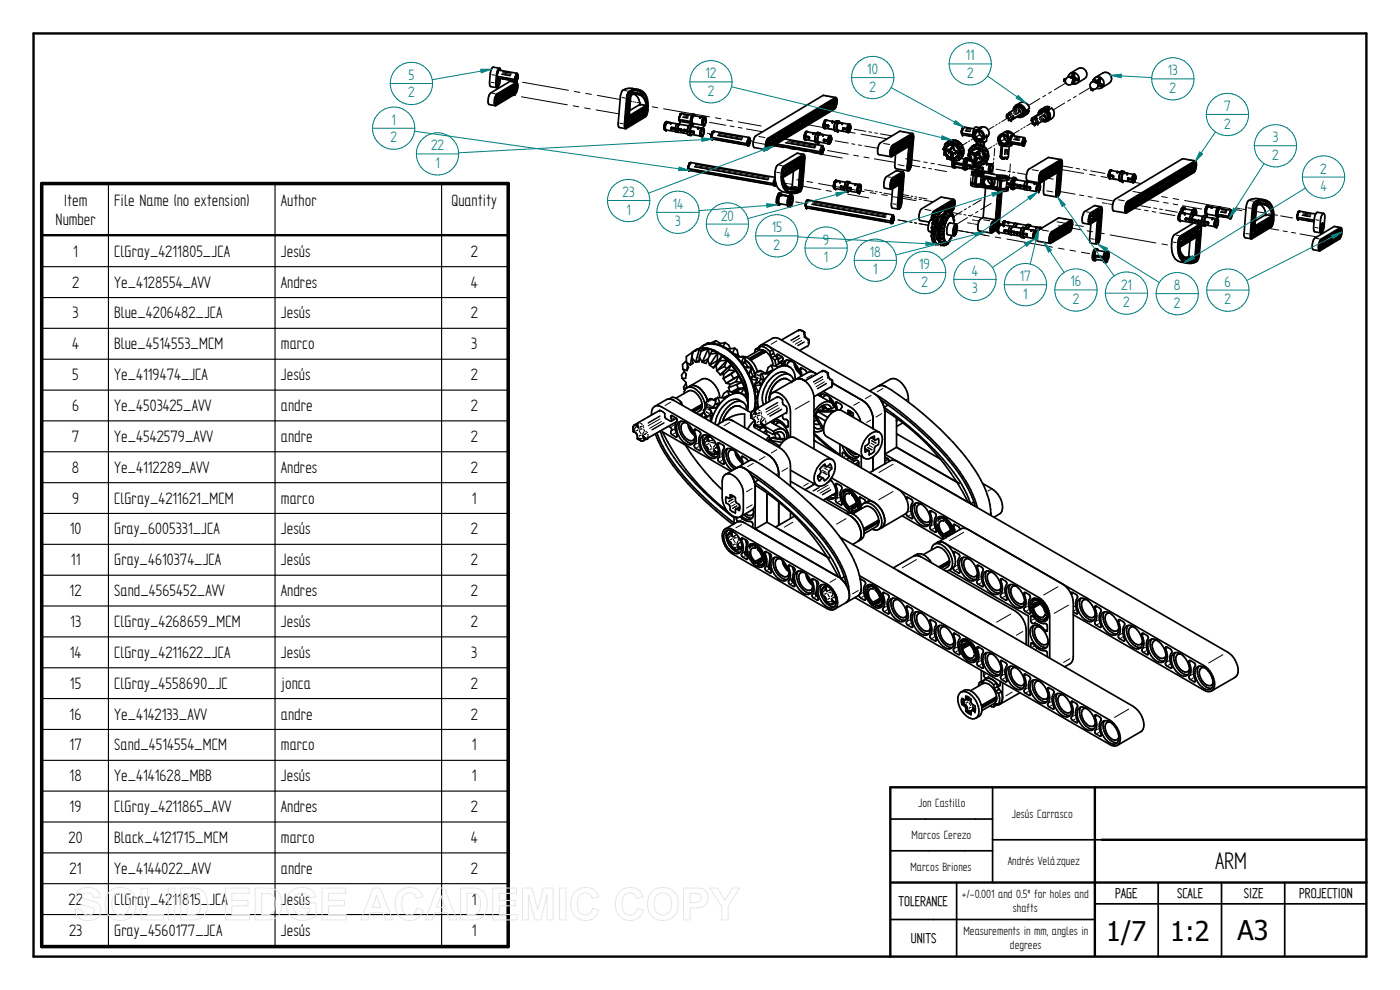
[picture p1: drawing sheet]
<svg xmlns="http://www.w3.org/2000/svg" width="420mm" height="297mm" viewBox="0 0 420 297" stroke-linecap="round" stroke-linejoin="round" font-family="sans-serif">
<defs><g id="words">
<g font-size="8.1">
<text x="364.6" y="260.7">ARM</text>
<text x="332" y="282.4">1/7</text>
<text x="351.2" y="282.4">1:2</text>
<text x="371.4" y="282.2">A3</text>
</g>
<g font-size="5.6">
<text x="19.1" y="61.7">Item</text>
<text x="34.3" y="61.7">File Name (no extension)</text>
<text x="84.3" y="61.7">Author</text>
<text x="135.5" y="61.7">Quantity</text>
<text x="16.7" y="67.4">Number</text>
<text x="22" y="77">1</text>
<text x="34.3" y="77">ClGray_4211805_JCA</text>
<text x="84.3" y="77">Jesús</text>
<text x="141.3" y="77">2</text>
<text x="21.6" y="86.3">2</text>
<text x="34.3" y="86.3">Ye_4128554_AVV</text>
<text x="84.3" y="86.3">Andres</text>
<text x="141.3" y="86.3">4</text>
<text x="21.8" y="95.5">3</text>
<text x="34.3" y="95.5">Blue_4206482_JCA</text>
<text x="84.3" y="95.5">Jesús</text>
<text x="141.3" y="95.5">2</text>
<text x="21.7" y="104.8">4</text>
<text x="34.3" y="104.8">Blue_4514553_MCM</text>
<text x="84.3" y="104.8">marco</text>
<text x="141.4" y="104.8">3</text>
<text x="21.7" y="114.1">5</text>
<text x="34.3" y="114.1">Ye_4119474_JCA</text>
<text x="84.3" y="114.1">Jesús</text>
<text x="141.3" y="114.1">2</text>
<text x="21.6" y="123.3">6</text>
<text x="34.3" y="123.3">Ye_4503425_AVV</text>
<text x="84.3" y="123.3">andre</text>
<text x="141.3" y="123.3">2</text>
<text x="21.6" y="132.6">7</text>
<text x="34.3" y="132.6">Ye_4542579_AVV</text>
<text x="84.3" y="132.6">andre</text>
<text x="141.3" y="132.6">2</text>
<text x="21.6" y="141.9">8</text>
<text x="34.3" y="141.9">Ye_4112289_AVV</text>
<text x="84.3" y="141.9">Andres</text>
<text x="141.3" y="141.9">2</text>
<text x="21.6" y="151.1">9</text>
<text x="34.3" y="151.1">ClGray_4211621_MCM</text>
<text x="84.3" y="151.1">marco</text>
<text x="141.6" y="151.1">1</text>
<text x="20.9" y="160.4">10</text>
<text x="34.3" y="160.4">Gray_6005331_JCA</text>
<text x="84.3" y="160.4">Jesús</text>
<text x="141.3" y="160.4">2</text>
<text x="21.3" y="169.6">11</text>
<text x="34.3" y="169.6">Gray_4610374_JCA</text>
<text x="84.3" y="169.6">Jesús</text>
<text x="141.3" y="169.6">2</text>
<text x="20.9" y="178.9">12</text>
<text x="34.3" y="178.9">Sand_4565452_AVV</text>
<text x="84.3" y="178.9">Andres</text>
<text x="141.3" y="178.9">2</text>
<text x="21.1" y="188.1">13</text>
<text x="34.3" y="188.1">ClGray_4268659_MCM</text>
<text x="84.3" y="188.1">Jesús</text>
<text x="141.3" y="188.1">2</text>
<text x="20.9" y="197.4">14</text>
<text x="34.3" y="197.4">ClGray_4211622_JCA</text>
<text x="84.3" y="197.4">Jesús</text>
<text x="141.4" y="197.4">3</text>
<text x="21" y="206.7">15</text>
<text x="34.3" y="206.7">ClGray_4558690_JC</text>
<text x="84.3" y="206.7">jonca</text>
<text x="141.3" y="206.7">2</text>
<text x="20.9" y="215.9">16</text>
<text x="34.3" y="215.9">Ye_4142133_AVV</text>
<text x="84.3" y="215.9">andre</text>
<text x="141.3" y="215.9">2</text>
<text x="20.9" y="225.2">17</text>
<text x="34.3" y="225.2">Sand_4514554_MCM</text>
<text x="84.3" y="225.2">marco</text>
<text x="141.6" y="225.2">1</text>
<text x="20.9" y="234.4">18</text>
<text x="34.3" y="234.4">Ye_4141628_MBB</text>
<text x="84.3" y="234.4">Jesús</text>
<text x="141.6" y="234.4">1</text>
<text x="20.9" y="243.7">19</text>
<text x="34.3" y="243.7">ClGray_4211865_AVV</text>
<text x="84.3" y="243.7">Andres</text>
<text x="141.3" y="243.7">2</text>
<text x="20.6" y="252.9">20</text>
<text x="34.3" y="252.9">Black_4121715_MCM</text>
<text x="84.3" y="252.9">marco</text>
<text x="141.3" y="252.9">4</text>
<text x="20.9" y="262.2">21</text>
<text x="34.3" y="262.2">Ye_4144022_AVV</text>
<text x="84.3" y="262.2">andre</text>
<text x="141.3" y="262.2">2</text>
<text x="20.6" y="271.4">22</text>
<text x="34.3" y="271.4">ClGray_4211815_JCA</text>
<text x="84.3" y="271.4">Jesús</text>
<text x="141.6" y="271.4">1</text>
<text x="20.7" y="280.7">23</text>
<text x="34.3" y="280.7">Gray_4560177_JCA</text>
<text x="84.3" y="280.7">Jesús</text>
<text x="141.6" y="280.7">1</text>
</g>
<g font-size="5.1" fill="#008080">
<text x="211.7" y="23.5">12</text>
<text x="260.3" y="22.2">10</text>
<text x="289.9" y="18.1">11</text>
<text x="290.2" y="23.4">2</text>
<text x="350.5" y="22.6">13</text>
<text x="122.5" y="29.3">2</text>
<text x="122.6" y="24">5</text>
<text x="212.4" y="28.7">2</text>
<text x="260.9" y="27.5">2</text>
<text x="351" y="27.9">2</text>
<text x="367.4" y="33.3">7</text>
<text x="117.5" y="37.4">1</text>
<text x="367.4" y="38.6">2</text>
<text x="117.2" y="42.7">2</text>
<text x="129.4" y="45.1">22</text>
<text x="381.8" y="48">2</text>
<text x="382" y="42.7">3</text>
<text x="130.7" y="50.4">1</text>
<text x="396.2" y="52.1">2</text>
<text x="186.8" y="59.1">23</text>
<text x="396.3" y="57.4">4</text>
<text x="188" y="64.4">1</text>
<text x="201.9" y="62.7">14</text>
<text x="202.6" y="67.9">3</text>
<text x="216.4" y="66.2">20</text>
<text x="217.4" y="71.5">4</text>
<text x="231.6" y="69.7">15</text>
<text x="232.1" y="75">2</text>
<text x="247" y="73.4">9</text>
<text x="261.1" y="77">18</text>
<text x="247.3" y="78.7">1</text>
<text x="262.1" y="82.3">1</text>
<text x="275.9" y="80.7">19</text>
<text x="291.6" y="82.8">4</text>
<text x="276.5" y="86">2</text>
<text x="291.8" y="88.1">3</text>
<text x="306.1" y="84.4">17</text>
<text x="307.1" y="89.6">1</text>
<text x="321.3" y="85.9">16</text>
<text x="336.5" y="86.9">21</text>
<text x="352.3" y="87">8</text>
<text x="367.5" y="86">6</text>
<text x="321.9" y="91.2">2</text>
<text x="337.1" y="92.2">2</text>
<text x="352.3" y="92.3">2</text>
<text x="367.5" y="91.3">2</text>
</g>
<g font-size="4.8">
<text x="334.7" y="269.6">PAGE</text>
<text x="353.3" y="269.6">SCALE</text>
<text x="373.3" y="269.6">SIZE</text>
<text x="389.9" y="269.6">PROJECTION</text>
<text x="269.7" y="271.9">TOLERANCE</text>
<text x="273.3" y="282.9">UNITS</text>
</g>
<g font-size="4.1">
<text x="275.5" y="242.2">Jon Castillo</text>
<text x="303.7" y="245.3">Jesús Carrasco</text>
<text x="273.6" y="251.6">Marcos Cerezo</text>
<text x="273.2" y="261.2">Marcos Briones</text>
<text x="302.4" y="259.6">Andrés Velázquez</text>
<text x="288.7" y="269.5">+/-0.001 and 0.5º for holes and</text>
<text x="303.9" y="273.6">shafts</text>
<text x="289.1" y="280.5">Measurements in mm, angles in</text>
<text x="303.1" y="284.7">degrees</text>
</g>
</g></defs>
<path d="M10.1 10h400v277h-400zM328.6 236.2v50.5M410.1 236.2h-142.9v50.8M330.7 252h79.4M267.2 264.8h142.9" fill="none" stroke="#000" stroke-width=".72"/>
<g fill="none" stroke="#000" stroke-width=".51">
<path d="M148.5 31.1l.1 .3M148.7 28.8l-.4 2.1 .4 .8M148.8 28.8l.4-.4a2.4 2.4 0 0 1-.5 3.1l-.1-.1M148.8 28.8l-.3 1.4v.9M148.9 28.7a2.3 2.3 0 0 1-.4 2.4M149 25.1h.2M149 28.5l.2 1.2-.6 1.6M149 24.4v.8l.1-.1M149.1 25.1l.1 .6M149.3 22.1l-.1 .8 5.2 .9M149.3 23.9l.4 .1M149.3 23.6v.4"/>
<path d="M149.3 24l-.2 .3M149.4 22.9v.5M149.4 23.4l5.3 .9M149.5 23.5l-.1 .1M149.6 21.3l-.3 .8M149.6 21.3l.2-.3 5.3 1M149.7 23.5l-.1 .4h.2M149.8 24.8l-.3 .7-.3 .2M149.8 23.9v.8M149.9 20.4l-.6 .7-.3 1.5-.2 2.8 .3 .9 .4-.2 .4-.8 .2-1.8M149.9 20.4l.4 .7M149.9 28.1l-.3 .4-.2 2.4 .4-.4 .2-2.4"/>
<path d="M149.9 20.5l-2-.3-.6 1.1-.2 1-.2 2.3 .2 1.3 2 .4M150.3 27.9a2.2 2.2 0 0 1-.4 2.3M150.4 27.7l.4-.1a2.75 2.75 0 0 1-.7 3 2.96 2.96 0 0 1 .3-2.9zM150.5 27.6l.1 1.2-.6 1.7M151.2 27.3l.3 .1-.3 2.3-.3 .4zM151.8 27a2.3 2.3 0 0 1-.5 2.3M151.9 26.8l.2-.1a2.38 2.38 0 0 1-.5 3 2.88 2.88 0 0 1 .3-2.9zM151.9 26.8l.1 1.2-.5 1.6M152.6 26.5l.2-.1 .1 .1-.2 2.3-.3 .4zM153.2 26.1a2.2 2.2 0 0 1-.4 2.3M153.3 26l.4-.1a2.75 2.75 0 0 1-.7 3 2.96 2.96 0 0 1 .3-2.9zM153.4 25.9l.1 .7-.1 1-.5 1.1"/>
<path d="M154 25.7l.3-.2-.2 2.4-.4 .4zM154.6 25.2a2.25 2.25 0 0 1-.4 2.4M154.7 23.7l-.3 .1M154.8 25.1l.1-.1a2.36 2.36 0 0 1-.2 2.9l-.2 .1a2.96 2.96 0 0 1 .3-2.9zM154.8 25l.1 1.2-.6 1.7M154.9 23.5l-.2 .3M155 24.3h-.2M155.1 24.7l-2.1-.3-5.7 3.5a3.2 3.2 0 0 0-.5 3.5l1.9 .3M155.1 24.1v.1M155.1 24.7a3.3 3.3 0 0 1-.5 3.5l-5.9 3.5M155.1 24.7l-6 3.5-.4 .6M155.2 22.1l.1 .4"/>
<path d="M155.2 23.7v.1M155.2 23.8v.2M155.2 23.6v.1M155.3 22.6h.1M155.3 22.4h.1M155.4 23.3l-.1 .1M155.4 22.6l.1 .6M187.6 37.4h.2M187.7 36.8l.8 .2M187.7 36.7l.1 1.3 .3-.2M187.7 34.9l.7 .2M187.7 34.9v.7"/>
<path d="M187.8 34.7l.2 .1M187.8 34.6l-.1 .3M187.9 34.6l.1 .2M187.9 36.2l.7-.1 .2-1 .2-.1-.1 2.4-.4 .4M187.9 34.8v.2M188 31.1v.7l.7-.6M188 34.8l.7-.6-.1 1M188 31.1l.7 .1M188.1 30.8l.1 .1M188.1 37.8l.1-.7 .3-.1v.8M188.2 29.7h.2M188.2 31.8a2.2 2.2 0 0 1-.4 2.3"/>
<path d="M188.2 30.9l-.2 .2M188.3 29l-.1 .8 .2-.1M188.3 35.6l-.3 .2-.3 .8M188.3 35.7v.5M188.4 29.7l-.2 1.2M188.4 35.1l.1 .1M188.4 35.1l-.7 .6M188.4 31.5l.1 1.2-.6 1.7M188.4 30.5l.4 .1M188.5 31.5h.1a2.61 2.61 0 0 1-.4 3h-.2a3.1 3.1 0 0 1 .5-3zM188.5 28.5l-.2 .4M188.5 28.5h.4"/>
<path d="M188.8 27.4a3.6 3.6 0 0 1 3.9-.1 3.6 3.6 0 0 1 1.7 3.4l.1 2.3-.6 1.9-6.2 3.7-.3-.5v-.9l.7-8.2zM188.9 27.9l-.3 .2-.1 .4M188.9 28v.5l.2-.1M189 37.1v.3M189 37.1a2.33 2.33 0 0 1 .9-2.6 2.75 2.75 0 0 1-.7 3l-.2-.1M189 30.3l-.2 .2M189 29.3l-.2 .4v.8M189 30.3v.9h-.3M189.1 28.5l-.1 .8M189.3 28.5l-.5 6.2 5.1-3.1M189.4 34.7a2.3 2.3 0 0 1-.4 2.4M189.4 28.4a3.3 3.3 0 0 1 4.5 3.2"/>
<path d="M189.4 28.1a3.4 3.4 0 0 1 4.7 3.5l.3 .3a4.1 4.1 0 0 0-3.5-4.7l-1.7 .3 .2 .7M189.6 34.5v1.7l-.6 1.1M189.6 26.5a2.65 2.65 0 0 0-3.4 2.7l-.6 8.6 .3 .5 1.8 .3M189.7 26.5l1.9 .4M190.2 34.2l.3-.1-.2 2.4-.4 .4zM190.4 28.3a3.6 3.6 0 0 1 1.7 2.9M190.6 27.8l-1.3 .1M190.7 27.8l.7 .1M190.8 33.9a2.2 2.2 0 0 1-.4 2.3M190.9 33.7l.4-.1a2.75 2.75 0 0 1-.6 3 2.8 2.8 0 0 1 .2-2.9zM191 33.7v1.6l-.5 1.2M191.2 27.2l.9 .4 1 1.2"/>
<path d="M191.4 36l.1-2.3 .3-.5v2.5l-.4 .4M192.3 33a2.3 2.3 0 0 1-.5 2.3M192.4 32.9l.2-.2a2.31 2.31 0 0 1-.3 3h-.2a2.73 2.73 0 0 1 .3-2.8zM192.4 32.8v1.7l-.5 1.1M193 33.8l-.2 1.4 .4-.2v-.8l.3-.2M193 33.2h.3M193 33.8l.5 .2M193.3 33.2v-.8l-.3 .4v1M193.6 34v.5l.3-.2M193.7 32.7h.6l-.4 1.6M193.9 31.6l-1.8-.3-3.1 1.9M194 32.7v-.5l-.7 1"/>
<path d="M199.3 38.4l.1 .5M199.4 38.9l.4 .2M199.6 36.8l-.3 1.2 .1 .9M199.6 36.8l.5-.2-.5 1 .1 1.3M199.6 36.8l-.3 1.4M199.6 38.8l.3 .3M199.7 38.6l.1 .3M199.7 36.6l-.1 .2M199.8 38.9l3 .6M199.8 37.3l-.2 1.3M199.9 36.5l.5 .2M200.1 36.7l-.2 .3"/>
<path d="M200.1 36.7l-.4 1.1v.8M200.1 36.7l1 .2M200.3 36.6l1 .2M200.3 36.6l2.9 .6M201.6 38.6l1.7 .3M201.6 38.2l1 .2M201.7 38.6l2.8 .5M202.6 38.8v.1M202.6 38.9l.2 .6M202.7 38.4l.6 .1M202.7 38.3l-.1 .1M202.8 39.5l.7 .2"/>
<path d="M203.1 37.2l.9 .1M203.1 37.2l-.4 1.1M203.3 39l.2 .7M203.4 38.9l.2 .8M203.4 38.9l1 .2M203.6 37.6l-.2 .8M203.6 39.7l2.7 .4M203.7 39.7h-.2M203.7 35.2v.5M203.8 35.7v.1M203.8 35.8l3.4 .6M203.8 35.8l.1 .3"/>
<path d="M204 35l-.2 .1 .2-.1M204 34.7v.2M204 37.3l-.2 .1M204 37.3l2.7 .5M204 34.6v.1M204 34.3v.2M204.1 36.4h.1M204.1 37.3h-.3l-.4 1.2 1 .2M204.2 36.4l3 .6M204.3 34.2h-.2M204.5 34l-.3 .1M204.5 34l3.1 .6"/>
<path d="M205.3 39.3l1 .2 .1 .9 .8 .2M205.3 38.9l1 .1M205.4 39.2l2.8 .5M206.2 39.5l.7 .2M206.3 39.2h.7M206.9 37.5l-.6 1.6M206.9 39.8l.3 .8M207.1 39.6l.2 .7 2.9 .5M207.1 39.6l1 .2M207.1 39.6l-.1 .4M207.1 39.2l1 .2M207.2 38.2l-.2 .9"/>
<path d="M207.6 34.6l-.4 2.1 .1 .4 .5 .3M207.8 37.6l.2 .4M207.8 37.6a1.38 1.38 0 0 0-.8 1.6h.1M207.8 37.6l-.4 .4M207.8 37.6l-.9-.1-.6 1.5M207.9 34.3l-.3 .3M207.9 34.3h.5M208.2 37.1l-.4 .3M208.4 34.4l.2 .4M208.4 34.4a2.64 2.64 0 0 0-.6 3M209.5 38.4l1 .2M209.6 38.3l1.1 .2-3-.6-.6 1.3"/>
<path d="M210.1 35.1l1 .2M210.3 35.1l1 .1-3-.5a1.91 1.91 0 0 0-.4 2.3l2.9 .5M210.4 38.7l.5-.2a2.1 2.1 0 0 0-.3 2.5M210.4 38.7l-.4 1.2 .2 .9M210.4 38.7l-.3 1.4M210.7 36.4l.1 1.1M210.8 37.5l.4 .3M210.9 38.7h.1M210.9 38.6a2.54 2.54 0 0 0-.2 2.3 2.01 2.01 0 0 1 .2-2.3zM211 35.5l-.4 1.2 .2 .8M211 35.5l-.3 .7M211 38.5v.2"/>
<path d="M211 38.7l.2 .6-.3 1.3M211.1 38.4h-.4h.3a2.01 2.01 0 0 1-.1 2.5v-.3M211.1 37.3l.4 .1M211.2 35.2l.2 .1a2.18 2.18 0 0 0-.2 2.5M211.2 35.2l-.2 .3M211.2 37.7l-.2-.4 .1-.9 .4-1.1a3 3 0 0 0-.2 2.4l-.1 .1M211.3 35.1l.4 .1-.1 .3M211.3 37.6h.1M211.5 37.4l-.1 .2M211.5 35.5h.1M211.6 35.2a2.2 2.2 0 0 1-.2 2.4M211.6 35.5l.2 .9-.3 1"/>
<path d="M213.7 39.7v.2M213.8 39.6h.2M214.2 39.4l-.3 .1M214.2 39.4h.1M214.3 39.4l10.5 1.9M233.3 40l.1 1.7-.6 1.1M234 39.7l.3 .1-.2 2.2-.3 .4zM234.6 39.3a2.3 2.3 0 0 1-.4 2.4M234.7 39.2l.4-.1a2.75 2.75 0 0 1-.7 3 2.96 2.96 0 0 1 .3-2.9zM234.8 39.1v1.8l-.5 1.1M235.4 38.9l.3-.2-.2 2.4-.3 .4zM236 38.5a2.2 2.2 0 0 1-.4 2.3"/>
<path d="M236.2 38.3l.1-.1a2.34 2.34 0 0 1 0 2.7l-.4 .3a2.96 2.96 0 0 1 .3-2.9zM236.2 38.2l.1 1.8-.6 1.1M237.1 37.8l-.3 .4-.1 2.5 .3-.4 .1-2.4M237.5 37.6a2.3 2.3 0 0 1-.4 2.4M237.6 37.4l.1 1.7-.6 1.1M237.8 37.3a2.4 2.4 0 0 1-.5 3 2.81 2.81 0 0 1 .5-3zM238.5 39.1l.1 .3M238.5 37.8v1.3M238.5 37l-.3 .4-.2 2.4 .4-.2a4 4 0 0 1 .8-3.2l.2 .1a2.75 2.75 0 0 1-.7 3l-.1-.1M238.6 37v.3M238.9 36.7a2.2 2.2 0 0 1-.4 2.4M239.1 36.5v1.7l-.5 1.2"/>
<path d="M240 36.1l-.4 .4v2.4l.2-.3 .2-2.4M240.4 35.9a2.3 2.3 0 0 1-.5 2.3M240.5 35.6l.1 1.8-.6 1.1M240.7 35.6a2.38 2.38 0 0 1-.5 3 2.81 2.81 0 0 1 .5-3zM241.2 35.4l.3-.1v.1l-.2 2.3-.3 .4zM241.8 35a2.2 2.2 0 0 1-.4 2.3M241.9 34.8h.4a2.75 2.75 0 0 1-.7 3 2.96 2.96 0 0 1 .3-3zM242 34.8v1.7l-.5 1.1M242.3 39.5h-.5l-.5 1.3M242.4 39.6l-.1-.1-.4 .3-.3 .8M242.9 34.4l-.4 .4-.2 2.4 .4-.4 .2-2.4M243.2 34.1a2.25 2.25 0 0 1-.4 2.4"/>
<path d="M243.4 34l.1-.1a2.36 2.36 0 0 1-.2 2.9l-.2 .1a2.96 2.96 0 0 1 .3-2.9zM243.4 33.9v1.7l-.5 1.1M244.2 39.9l.8 .1-.5 2M244.3 33.5l-.3 .4-.1 2.5 .3-.5 .1-2.3M244.7 33.3a2.2 2.2 0 0 1-.4 2.3M244.8 33.1l.3-.1a2.75 2.75 0 0 1-.6 3l-.2-.4M244.8 33.1l-.5 1.2v1.3M244.8 33.1l.1 1.7-.6 1.1M245.3 39.8v.1M245.3 39.8l.7 .1zM245.7 32.6l-.3 .5-.2 2.4 .4-.4 .2-2.4M246 39.9l.3 .4"/>
<path d="M246 39.9v.3M246.1 32.4a2.2 2.2 0 0 1-.4 2.4M246.2 32.3l.2-.2a2.36 2.36 0 0 1-.2 3l-.3 .1a2.96 2.96 0 0 1 .3-2.9zM246.3 32.2v1.7l-.5 1.1M247 37.7l1.5 .2M247 37.7l.2 .7 .4 .2M247 37.7l.4 .2M247.1 37l-.1 .3M247.1 37.3l.3 .1M247.2 31.8l-.4 .4-.1 2.4 .3-.4 .2-2.4M247.3 38l.3 .6M247.5 37.3l1 .2"/>
<path d="M247.6 31.5a2.3 2.3 0 0 1-.5 2.4M247.6 36.6l-.2 .7M247.7 31.4l.3-.1a2.75 2.75 0 0 1-.6 3 2.96 2.96 0 0 1 .3-2.9zM247.7 31.3l.1 1.8-.6 1.1M247.8 38.5l-.2 .1M247.8 37.4l-.1 .3M248 36h-.4l-.5 1.1M248.1 36l.1 .1M248.1 36l-.4 .3-.3 .9M248.3 31.2l.4-.3-.2 2.5-.4 .3zM248.4 37.9l-1-.2 .2 .8 2.7 .4M249 30.7a2.2 2.2 0 0 1-.4 2.3"/>
<path d="M249.1 30.5l.4-.1a2.75 2.75 0 0 1-.7 3 2.96 2.96 0 0 1 .3-2.9zM249.2 30.4v1.8l-.5 1.1M249.8 36.5l.9 .2 .2-.3 .7 .1-.2 .2M249.8 30.2l.3-.1v.1l-.2 2.3-.3 .4zM250 36.4l.8 .2-2.7-.5-.4 .3-.2 .9M250.3 38.5v.4M250.3 38.9l.1 .3M250.3 38.9l.3 .4 .7 .2M250.4 29.8a2.3 2.3 0 0 1-.4 2.4M250.4 37.5l-.1 1M250.6 37l-.3 1.5M250.6 29.6v1.7l-.5 1.1"/>
<path d="M250.7 29.5a2.4 2.4 0 0 1-.4 3.1 2.81 2.81 0 0 1 .4-3.1zM250.7 36.6l-.2 .5M250.9 29.3l-3.9-.6-20.2 12.1a3.4 3.4 0 0 0-.5 3.5l3.8 .6M251 36.3v.1M251.1 36.3l.7 .1M251.1 36.3l.9 .3M251.4 36.7a2.36 2.36 0 0 0 0 2.8M251.4 39.1l.1 .3M251.4 36.8l.2-.3v.3M251.4 36.8l-.4 1.8 .3 .8M251.5 39.2v.1l.2-.1M251.6 36.8l-.4 1.1v1.1l3 .6"/>
<path d="M251.6 36.8l1 .2M251.8 36.4l-.1 .3 1.1 .3M251.8 36.7l2.9 .6M251.9 36.5l.2 .3M253.1 38.7l1.3 .3M253.1 38.4l1.1 .1M253.2 38.7l1.3 .2M254.1 38.9v.1M254.2 38.3v.3h.3M254.5 39l.2 .8-.5-.1-.1-.7M254.5 38.9v.1M254.6 38.4h.4"/>
<path d="M254.6 38.4l.7 .1M254.7 37.3h.4l-.3 .2-.3 .9M254.7 37.3l-.5 1M254.7 37.8l-.2 .8 .4-1h.3l.1 .5M254.7 38l.6 .1M255 38.4h.3M255.3 38.5l-.5 1-.3-.6M255.3 38.4v.1M255.3 38.4v.2M255.4 37.9v.2M255.4 38.1h-.1M288.5 39.7l.3 .3"/>
<path d="M288.5 39.2v.4M288.8 40l-.1 .1M288.8 38.9h.1M288.8 40l3.1 .5M288.8 38.7v.1M288.9 38.4l-.1 .2M288.9 39.1h-.3M289 38.3h.1M289.1 38.2h-.1M289.3 38.1h-.1M289.4 38.1l2.9 .6M292.8 39.1a1.81 1.81 0 0 0-.5 2.4 1.81 1.81 0 0 0 2.3 .7"/>
<path d="M292.8 39.1a1.81 1.81 0 0 1 2.3 .7 1.81 1.81 0 0 1-.5 2.4M292.8 39.1l1.7-.6-1.6-.4a2.98 2.98 0 0 0-.4 3.9 3.6 3.6 0 0 0 3.6 .3v-1.8l-.8 1.2-.7 .5M293 39.3a1.57 1.57 0 0 0-.4 2 1.57 1.57 0 0 0 1.9 .7M293.9 39.4a1.27 1.27 0 0 0 1 1.6M294.1 38.3a1.81 1.81 0 0 1 2.4 .5 1.81 1.81 0 0 1-.3 2.5M302.2 34.4l-.1 .8M302.8 33.9v.3M302.8 34l-.6 .3M304.1 33.1a1.92 1.92 0 0 1 2.4-1.6 1.92 1.92 0 0 1 1.2 2.7l-.8 .8M304.6 32.7a1.3 1.3 0 0 1 2.1 .1 1.3 1.3 0 0 1-.9 2M304.6 32.7l.3-.1-2 1.2M304.6 32.7l-.3 .2a1.54 1.54 0 0 1 2.4-.6 1.54 1.54 0 0 1-.1 2.5"/>
<path d="M304.9 31.6a2.38 2.38 0 0 1 3.2-.5l.7 .9 .1 .6-.9 .5M305 32a1.6 1.6 0 0 1 2.2 .6 1.6 1.6 0 0 1-.6 2.2M305.5 34.9l-2 1.2-.8-.2-.1-.5-.5-.2M305.6 34.7v.1M305.7 32.7l.6 .8M305.7 32.8v.5l.5 .2M306.2 34.3l-2 1.3-.6-.1M306.2 34.3l-.7 .6M306.6 34.8l-1.1 .1M306.9 35l-.5 .2-1.1-.1M307.9 33.6v.1M307.9 33.5v.1"/>
<path d="M308 33.4h.1M308.9 33.3l-.3 .6-1.7 1.1M308.9 33.3h-.9M308.9 33.3l-.9 .5M310.6 35.1l-.1 .4M310.8 37l.5 .2M311.1 37l-.5 .4M311.5 34.4a1.92 1.92 0 0 1 2.8-1.5 1.92 1.92 0 0 1 .5 3.1l-.4 .3M311.8 34.2a1.56 1.56 0 0 1 2.2-.8 1.56 1.56 0 0 1 .4 2.4M311.9 34.2l-2.3 1.5-.1 .4 .5 .3-.2 .6 .7 .4M311.9 34.2h.2M312 34a1.29 1.29 0 0 1 2.2 .1 1.29 1.29 0 0 1-.9 2"/>
<path d="M312.4 33.3a1.6 1.6 0 0 1 2.2 .6 1.6 1.6 0 0 1-.5 2.2M312.7 33.9l-2 1.2M312.7 33.9l-.8 .3M313.1 36.2l.3-.3-2 1.3M313.4 34.3l-.1 .5 .4 .4M313.4 34.3l.4 .9M314.1 36.1l-1.1 .1M314.2 36l-.1 .1M314.2 32.8l.1 .1M314.4 36.3l-.6 .2-1.1-.1M314.5 32.9h.1M314.7 33l.9-.6a2.01 2.01 0 0 1-.1 3.2l-1.1 .7"/>
<path d="M314.9 32a2.65 2.65 0 0 0-2.6 .9M314.9 32l-.8 .6M314.9 32l-.5 .9M319.9 23.7l-.4-.1-.2 .5 .1 .3 .3 .1M320.5 23l.1 .2M320.5 23l.4 .1M320.5 23v.2M321.3 22l2.3-1.4a1.8 1.8 0 0 1 2.3 .7 1.8 1.8 0 0 1-.5 2.4l-2.3 1.4M321.7 25.1l.1 .1M321.8 25.1v.1M321.8 25.2l.4 .1M321.8 25l.4 .3"/>
<path d="M322.1 24.1a1.19 1.19 0 0 0-1.8-.8 1.19 1.19 0 0 0-.3 1.8 1.19 1.19 0 0 0 1.9-.2M322.1 21.8a1.54 1.54 0 0 0-1.6 1.2M322.1 21.8l-.8 1.4M322.1 21.8h.4M322.3 24.9l-.1 .4M322.4 24.2l.1 .1M322.4 24.2l-.1 .7M322.4 24.2l-.4-.1-.2 .5 .1 .3h.4M322.4 23l.3 .4M322.4 23l-.7 .4M322.5 24.3l-.2 .6M322.5 21.8l-.9 1.6"/>
<path d="M322.5 21.8l-.1 1.2M322.5 21.8a2.06 2.06 0 0 1 1.4 1.8M322.7 23.4l1.2 .2M322.7 23.4l-.7 .4M323.8 24l-1.3 .2M323.8 24a1.54 1.54 0 0 1-1.6 1.3M323.9 23.6l-.1 .4M323.9 23.6l-1.9 .3M327.5 26.5l-.1 .3 .2 .3 .4 .1 .2-.4M328 24.1l-.1 .4M328 24.1l.1 .4M328.2 23.8v.6"/>
<path d="M328.2 23.8l.4 .2M328.2 23.8l-.2 .3M328.5 24.4a1.22 1.22 0 0 0-1.3 1.5 1.22 1.22 0 0 0 1.8 .8 1.22 1.22 0 0 0 .2-2M328.6 24.1l.7 .3M328.6 24.1l-.2 .4 .2 .2 .4 .1 .3-.4M328.6 24.1l.5 .1 .2 .2M328.7 23.3l2.3-1.4a1.81 1.81 0 0 1 2.3 .7 1.81 1.81 0 0 1-.4 2.4l-2.3 1.4M329.5 25.5h1.7M329.5 25.8l1.6 .1M330 24.4l.2 .5M330 24.4l-.7 .5M330.1 23.2a1.61 1.61 0 0 0-1.9 .6"/>
<path d="M330.1 23.2l-.8 1.1M330.1 23.2l.4 .2M330.2 24.9l-.7 .5M330.2 24.9l1 .6M330.5 23.4a1.93 1.93 0 0 1 .7 2.1M330.5 23.4l-1.2 1.4M330.5 23.4l-.5 1M331.1 25.9a1.58 1.58 0 0 1-1.9 .6M331.2 25.5l-.1 .4M206.5 49.9v.5M206.5 50.5l25.9 4.4M206.7 50.6h.1"/>
<path d="M206.7 49.7h.1M206.7 50.9l.2 .2M206.7 49.7l-.1 .1M206.7 50.6v.2M206.8 49.3v.1M206.8 49.4l-.1 .1M206.8 49.1v.1M207 48.9h.1M207 51.1l25.4 4.5M207.1 48.8h.2M207.4 48.8l25.2 4.4M207.6 40.3l-.4 .3"/>
<path d="M210 40.3l.2 .5M210.2 40.8l.4 .2M210.6 40.6h.3M210.7 40.9h.1M213.4 41l.1 .1M213.4 40.5v.5M213.5 41.1l.2 .1M213.6 40.4h.1M213.6 41.6l.1 .1M213.6 41.2v.2M213.7 40.1v.1M213.7 41.2l10.4 1.9"/>
<path d="M213.7 40v.1M213.8 41.7h.1M213.9 41.7l10.6 1.9M224.4 43l-.3 .1M224.4 43h.1M224.5 43.6h.1M224.5 42.8l-.1 .2M224.8 43.4h-.1M224.9 42.9v.4M224.9 42.8h.1M225 41.4v.1M225 41.5v.2"/>
<path d="M225 41.6l-.1 .1M225.1 41.9l.1 .1M225.2 42.1v.2M225.2 42v.2M230.3 41.9a2.25 2.25 0 0 1-.4 2.4M230.3 41.6l20.6-12.3a3.2 3.2 0 0 1-.5 3.5l-20.3 12.1a3.2 3.2 0 0 1 .2-3.3zM230.4 41.8l.2-.1a2.36 2.36 0 0 1-.3 2.9l-.2 .1a2.96 2.96 0 0 1 .3-2.9zM230.5 41.7v1.7l-.6 1.1M231.4 41.3l-.2 2.4-.3 .5 .1-2.5 .3-.4M231.7 41.1a2.2 2.2 0 0 1-.4 2.3M231.8 40.9l.4-.1a2.75 2.75 0 0 1-.6 3 2.96 2.96 0 0 1 .2-2.9zM231.9 40.9v1.7l-.5 1.1"/>
<path d="M232.4 43.6l13.9 2.4M232.5 43.6l-.5 .3M232.5 54.8l-.2 .2M232.5 54.7v.1M232.6 40.6l.2-.2 .1 .2-.2 2.3-.4 .4zM232.6 55.5h-.1M232.7 55.4v.1M232.8 55.1v.2M233 43.2l13.1 2.3 .4-.1M233.1 59.3l-.1 1.5M233.1 59.3l.5 .1M233.2 40.2a2.2 2.2 0 0 1-.5 2.3"/>
<path d="M233.3 40l.2-.1a2.36 2.36 0 0 1-.3 3l-.2 .1a2.96 2.96 0 0 1 .3-3zM233.3 59l-.2 .3M233.3 59l.5 .1M233.4 58.7l-.1 .3M233.4 58.7l.5 .1M233.5 58.3l-.1 .4M233.5 58.3l.5 .1M233.6 59.4l-.1 1.4M233.8 59.1l-.2 .3M233.9 58.8l-.1 .3M234 58.4l.3-.4 .3 .4M234 58.4l-.1 .4"/>
<path d="M234.3 58.4h.2M234.3 58.5l2.4 .4M234.4 58h-.7l-.2 .3M234.5 58.4l2.3 .4-2.4-.4a2.37 2.37 0 0 0-.5 2.7l2.4 .4M234.6 53.3h.2M234.7 52.1v.1M234.7 51.5l.9 .1M234.8 51.4l-.1 .8M234.9 53.3l-.3-.3a4.2 4.2 0 0 0 2.9 4.7l2.3-.3M234.9 53.3a3.4 3.4 0 0 0 4.6 3.5M235 53.3a3.5 3.5 0 0 0 1.8 3M235 50.9l.7-.1 .1-.9 .3-.2-.1 2.4-.4 .4 .1-.8"/>
<path d="M235 53.3l5.1-3.1-.5 6.2M235.1 50l5.9-3.6h.4l.1 1.3-.7 8.2a2.57 2.57 0 0 1-3.4 2.1 3.7 3.7 0 0 1-2.9-3.8v-2.3zM235.2 55.9l.8 .6 1.5 .4M235.4 50.4l-.6 1M235.4 50.4v.5M235.6 41.7l11.2 2M235.6 51.7l-.3 .2-.3 .8-.1-.5M236.5 49.4a2.2 2.2 0 0 1-.5 2.4M236.5 49.3l.4-.1a2.75 2.75 0 0 1-.6 3 2.8 2.8 0 0 1 .2-2.9zM236.6 49.2l.2 1.2-.7 1.7M236.8 56.3l1.4 .3 1.4-.2M237.1 51.6l.3-.3 .2-2.4-.4 .3-.2 2.4"/>
<path d="M237.3 59.7h.3M237.3 59.7l-.3 .4M237.6 59.1l-.3 .2v.4M237.6 59.2v.5M237.6 58.5h-.4a3 3 0 0 0-.6 3.5l.5 .1M237.6 58.5a3 3 0 0 1-.5 3.6M237.6 58.5a2.99 2.99 0 0 0-.5 3.6M237.7 56.1l-.9 .2M237.8 59.7l-.1 .8M237.8 59.6l-.2 .1M237.9 48.6a2.2 2.2 0 0 1-.4 2.3M238 48.4l.2-.1a2.31 2.31 0 0 1-.3 3l-.2 .1a2.8 2.8 0 0 1 .3-3z"/>
<path d="M238.1 48.3l.1 1.3-.6 1.6M238.1 51.4l-.4 4.7 1.9 .3M238.9 56.9l.1 .3M238.9 50.1l.1 .3M238.9 50.1l.2-1.8 .3-.8h.4a2.75 2.75 0 0 1-.6 3l-.2-.1M239 48l-.4 .3-.1 2.5M239 57.2l.8 .2M239 48l-.2 2.4-.3 .4M239 57.2l-2 .4M239.3 47.7a2.2 2.2 0 0 1-.4 2.3M239.5 47.5l.1 1.2-.6 1.6M239.6 56.7l.2 .7"/>
<path d="M239.8 56.3h.2M239.9 55.6l.1 1.3M239.9 54.3l.3 .1M239.9 53.9l.8 .2M240 53.6l.3 .1M240 53.7h.4l.6-.6-.2 1h-.1M240 53.7l-.1 .9 .3-.2M240.1 48.6l-.2 1.3M240.1 47.9l.3 .1M240.1 48.6h.5l-.3 .4-.1 .8-.3 .1M240.2 54.4l-.3 1.2M240.2 55.1l.3 .1"/>
<path d="M240.3 50l.6 .2M240.3 49.8l.3 .1M240.3 56.8l-.3 .1M240.4 47.1l-.3 .4v1.1M240.5 50.7a2.2 2.2 0 0 1-.4 2.3M240.5 49.9l-.1 .2M240.6 55.2l.1-.1v.8M240.6 49.9l-.3-.1-.1 1 .7-.6M240.6 56l-.2 .7M240.7 50.5v1.7l-.6 1.1M240.7 50.5l.2-.1a2.36 2.36 0 0 1-.7 3 3.2 3.2 0 0 1 .5-2.9zM240.7 48.7v.5l.3-.1"/>
<path d="M240.7 54.1l-.1 1.1M240.8 47.4l.4 .1M240.8 47.1l-.4 .9v-.9M240.9 50.2l.2 .1M241.1 46.9l-.3 .2M241.1 46.9v.6M241.2 47.5l.1-.1v.4l-.3 1.2M241.2 46.3l-2-.3-5.8 3.5a7.1 7.1 0 0 0 .3 7.2l.4 .4a6 6 0 0 0 3.3 .9M241.2 49.2l-.6 .7M241.2 49.3l-.1 1M241.3 41.1l1.5 .2M241.3 41.1l.3 .3"/>
<path d="M241.3 41.1l.1 .8 .4 .1M241.3 40.8h.3M241.6 41.4l.2 .6M241.9 40l-.2 .8M242 42h-.2M242.1 40.9l-.2 .3M242.7 41.4l-1-.2 .1 .6 2.8 .6M244.1 40l.8 .1M244.5 42l.1 .4M244.6 42.4l.1 .2M244.6 42.4l.2 .4 .7 .1M244.9 40.1l.3-.3 .6 .2-.3 .6"/>
<path d="M244.9 40.1l-.4 1.9M245 40l-2.9-.4-.4 1.2 1 .2M245.5 40.6l-.3 1.8 .2 .5h.2v-.3M245.5 40.6l-.2 1.4 .2 .8M245.6 42.6l2.9 .5M245.6 42.8h.1M245.8 42.6v.2l.1-.2M245.9 40.3l-.5 1.1v.8l.2 .4M245.9 40.3v-.3l-.4 .6M245.9 40.3l1 .2M246 40.2l1 .2M246 40.2l2.9 .5"/>
<path d="M246.5 46l-.1 .1M246.6 45.1l-.2 .3M246.7 45.9l-.1 .1M246.9 45.3v.1M246.9 45.6l-.1 .2M246.9 45.2v.1M246.9 43.8l.1 .3M247 44.1v.1M247 44v.2M247 44v.1M247 44.2l.2 .4M247.1 45l-.1 .1"/>
<path d="M247.2 44.7v-.2v.4M247.3 42.2l1.1 .2M247.4 41.8l1.3 .3M247.4 42.2l1.4 .2M248.3 42.4l.2 .7M248.4 42.4l.3 .1M248.7 42.7l.2 .6-.4-.2M248.8 42.4l-.1 .2M248.9 41.8l.3 .1M248.9 41.9l.6 .1M248.9 40.7h.4l-.6 1.2M248.9 40.7l-.5 1.3"/>
<path d="M249 41.5l.5 .1M249 41.3l-.3 .8M249.3 41.9l.2 .1M249.5 42l-.5 1-.2-.6M249.5 41.6l-.1-.5h-.2l-.5 1M249.6 41.9v.2M249.6 41.3l-.1 .3M250.3 56.5l.4 .2M250.5 54.4l-.4 1.4 .2 .7M250.5 54.4l-.4 1.2 .2 .9M250.5 55.8l.1 .7M250.5 55.2v1.2l.2 .3"/>
<path d="M250.6 56.5l.1 .1M250.6 54.2l-.1 .2M250.6 56.5l2.8 .6M250.9 54.2h-.3l-.1 .2M250.9 54.2l-.3 .6-.1 1M251 54.3l-.4 1.1M251 54.3l1 .2M251.2 54.1h-.4l.5 .2M252.1 54.4l-1-.2 2.8 .5M252.5 56.2l.9 .3M252.5 55.8l.9 .2M252.5 56.2l2.8 .4"/>
<path d="M253.4 56.5l.7 .1M253.4 56.5l.2 .9 .8 .2M253.4 56.1l.7 .1M253.9 54.7l-.4 1.2M254 54.5l-.6 1.6M254.1 56.7l.1 .7 .2 .2 .4-.3M254.2 56.5l.3 .8 2.8 .4M254.2 56.5l-.1 .4M254.2 56.5l1.1 .2M254.3 56.1l-.1 .1M254.3 56.1l1 .2M254.9 54.5l.3 .4"/>
<path d="M254.9 54.5l-.4 .3-.4 1.2M254.9 54.6l-.4 .3-.3 1.3M254.9 54.5l-.7-.1-.3 .3M256.7 55.3l.9 .2M256.8 55.2l1 .2-2.9-.5-.4 .3-.2 .9M257.3 57.8l.5 .2M257.6 56.6l.2 1.3M257.7 55.5l-.5 1.4 .1 .8M257.7 57.5l.3 .1M257.8 57.6v.3M257.8 55.7l-.2 .8M257.9 55.3l.2 .1"/>
<path d="M257.9 57.8l.1 .1M257.9 55.8l-.4 1.1v.8l.3 .3M257.9 55.3l.3 .1M258 55.5a.86 .86 0 0 0-.7 1.1v1.2M258 55.5h.1M258 55.5l-.2 .2M258.1 55.5l-.4 1.2 .1 .9M258.1 55.5l-.2 .3M258.1 55.7h.1M258.1 55.4l.1 .3M258.1 55.4a2.08 2.08 0 0 1-.1 2.4v-.2M258.2 55.7l.2 .6-.4 1.3"/>
<path d="M267.4 55l.9 .2M267.4 54.9l-.1 .8 .2-.1h-.2M267.5 47l5.2-3.1-.5 6.5 .4 .9M267.5 56.8l2.4-1.3-.5 5.9v1l.3 .4M267.5 55.7v.5l.3-.2M267.7 44a2.3 2.3 0 0 1-.5 2.4M267.7 54.4l.6-.1 .1-.9 .4-.2-.2 2.4-.3 .4M267.8 43.8v1.8l-.5 1.1M267.8 56l.1-.5 .3-.3v.8M267.9 43.8l.1-.1a2.61 2.61 0 0 1-.4 3.1 2.36 2.36 0 0 1 .3-3zM267.9 56.6l-.4 5 .2 .8 2 .4M268 53.9l-.6 1"/>
<path d="M268 53.9v.5M268.5 43.6l.3-.2-.2 2.4-.4 .4zM268.8 46.3l-.3 3.5 .2 .7 3.9 .8M269.1 43.2a2.2 2.2 0 0 1-.4 2.3M269.1 53a2.2 2.2 0 0 1-.4 2.3M269.2 52.8l.4-.1a2.75 2.75 0 0 1-.7 3 2.8 2.8 0 0 1 .3-2.9zM269.3 43v1.7l-.5 1.1M269.3 52.7v1.8l-.5 1.1M269.3 42.9h.2a2.61 2.61 0 0 1-.5 3h-.2a3.1 3.1 0 0 1 .5-3zM269.7 59.6h.2M269.7 45.3l.1-2.4 .3-.4-.1 2.5-.3 .4M269.7 59.1l.7 .2"/>
<path d="M269.7 59.9l.2-.3-.3 1.7v.4l.1-.1M269.7 59.1v.7M269.7 58.9h.3M269.7 58.9v.2M270 55.3l.6 .1M270 58.9l.7-.6-.2 1.1M270 58.9h-.3M270.1 55h.1M270.2 52.3l-.4 .4-.1 2.4M270.2 55h.1M270.2 55.9a2.17 2.17 0 0 1-.4 2.4M270.2 52.4l-.2 2.4-.3 .4"/>
<path d="M270.3 53.2l-.1 .8 .2-.1-.2-.1M270.4 54.7h.4M270.4 55.7v1.7l-.5 1.1M270.4 55.7l.2-.1a2.5 2.5 0 0 1-.6 3.1 3.2 3.2 0 0 1 .4-3zM270.4 53.9l-.2 1.1M270.5 59.3l-.3 .9 .3 .2-.1 .8M270.5 52.7h.6l-.4 2 .3-.3M270.5 42.3a2.3 2.3 0 0 1-.4 2.4M270.6 52.4l-.3 .7M270.7 42.1v1.7l-.5 1.1M270.8 42.1l.1-.1a2.6 2.6 0 0 1-.4 3 2.31 2.31 0 0 1 .3-2.9zM270.9 52.2v.5"/>
<path d="M270.9 52.2l-.3 .1M271 51.6l.3 .4v.9l-.6 7.7-.4 1.6-.6 .6M271 51.6l-3.1 1.7a3.3 3.3 0 0 0-.4 3.5M271 51.6l-2.1-.3-2.8 1.7a3.3 3.3 0 0 0-.5 3.5l1.9 .3M271 54.5l-.1 1-.4-.1-.5 .6 .1-1.1M271.1 44.5l.2-2.4 .3-.4-.1 2.4-.4 .4M272 41.4a2.2 2.2 0 0 1-.4 2.4M272.1 41.2v1.8l-.5 1.1M272.2 41.2l.2-.1a2.61 2.61 0 0 1-.5 3.1h-.2a3.1 3.1 0 0 1 .5-3zM272.6 47.6l.6 .1M272.6 43.6l.3-.3 .1-2.5-.3 .4-.2 2.4M272.6 47.4h.3"/>
<path d="M272.8 48.3a2.3 2.3 0 0 1-.4 2.3M272.9 43.7v.8l.6-.6M272.9 43.8l.6 .1M272.9 47.4l-.2-.1-.2 1M273 48l.1 1.3-.6 1.6M273 43.5l.2 .1M273 48h.2a2.5 2.5 0 0 1-.6 3 2.88 2.88 0 0 1 .4-3zM273.1 44.4a2.17 2.17 0 0 1-.4 2.4M273.2 47.8l-.6 .5M273.2 43.6l-.2-.2-.1 .3M273.3 44.2v1.7l-.5 1.1M273.3 44.2l.2-.1a2.5 2.5 0 0 1-.6 3.1l-.2-1.5 .4-1.3"/>
<path d="M273.3 44.2l-.2 .2M273.4 40.6a2.25 2.25 0 0 1-.4 2.3M273.5 46.8l-.6 .6M273.6 40.3v1.8l-.5 1.1M273.6 46.8l-.1 1h-.3M273.6 40.3h.2a2.6 2.6 0 0 1-.5 3 2.31 2.31 0 0 1 .3-3zM273.8 42.9l-.6 .7M273.8 40l-3.9-.6-5.7 3.5a3.4 3.4 0 0 0-.5 3.5l3.8 .6M273.8 40l.3 .5 .1 .9-.7 7.7-.3 1.6-.6 .6M273.8 40l-5.9 3.5a3.3 3.3 0 0 0-.4 3.5M273.9 43l-.1 .9h-.3M283.2 46.4l.5 .2"/>
<path d="M283.3 45l.1 .8M283.3 45l.6 .4 .1 .4M283.3 44.2l.8 .2M283.3 44.2l.7 .6M283.3 44.2l-.3 .6 .3 .2M283.4 45.8h.6M283.4 45.8l-.2 .6M283.5 43.3l.1 .2M283.5 43.3l.3 .5M283.6 43.5l-.3 .7M283.6 43.5l.5 .9M283.6 46.3l-.4 .1"/>
<path d="M283.6 46.3l.6 .1M283.7 46.6l.5 .6M283.8 43.8l.3 .6M283.8 43.8l.6 .1M284 44.8l-.7 .2M284 45.6l-.6 .2M284 45.8l-.4 .5M284 42.8l.7 .7M284 42.8l.4 1.1M284 42.8l-.5 .5M284.1 44.4l-.1 .4M284.1 45.3l.6 .1"/>
<path d="M284.2 46.4l.3 .3M284.2 46.4l-.5 .2M284.2 47.2l.1 .5M284.3 47.7l.6 .1M284.4 47.4l-.1 .3M284.5 46.7l-.3 .5M284.5 46.7l-.1 .7M284.6 42.4l-.6 .4M284.6 42.4h.1M284.6 42.4l.1 1.3M284.6 45l-.5 .3M284.6 42.4a3.2 3.2 0 0 1 4 1 3.2 3.2 0 0 1-.2 4.1"/>
<path d="M284.7 42.4v.6M284.7 45.4v.2M284.7 45l.4 .1M284.7 45l-.6-.1v.4M284.7 43.7l-.3 .2M284.7 43v.7M284.7 43l.5 .5M284.7 45.7l.5 .1 .1 .6M284.8 44.8l-.1 .2M284.8 45h.1M284.8 44.8h.5M284.9 47.8l.7 .3"/>
<path d="M285 47.1l.4 .2M285 47.1l-.6 .3M285 47.1l-.1 .7M285 44.8l-.3 .2M285.1 45.1l.1 .2M285.1 45.1l-.4 .3M285.2 47.2l-.3 .6M285.2 45.4l.5 .1 .3 .7M285.3 46.4l.2 .1M285.4 47.3l.2 .8M285.4 47.3l.2 .6M285.4 42.1l-.2 1.4"/>
<path d="M285.4 42.1l-.7 .3M285.4 42.1l.3 1.1-.5 .3M285.4 44.3l-.1 .5M285.5 46.5l-.1 .6M285.6 47.9l.1 .5M285.6 48.1l.1 .3M285.7 43.5h-.5M285.7 44.2l-.2 .1M285.7 44.2v-.6l.4 .1-.1 .6 .2 .1M285.8 48.4l.1 1.8 .6 .2M285.9 46.6h.2M285.9 46.9l-.5 .2"/>
<path d="M285.9 46.6l-.1 .6-.4-.1M285.9 47.4l.5 .9M285.9 47.4l-.3 .5M286 44.1l-.2 .4-.5 .3M286 42.9l.2 .7M286 42.9l-.3 .6M286 46.2v.3M286 46.2l-.5 .3M286.1 42l-.7 .1M286.1 42l.1 .2M286.1 42l-.4 1.5M286.1 44l-.4 .2"/>
<path d="M286.1 46.4l-.2 .2M286.2 43.6l.4 .1M286.2 42.2l-.2 .7M286.2 46h.6M286.2 46l-.1 .5M286.2 59.8a3 3 0 0 1-.9 3.8l.4 .2 .3 .6M286.2 59.8l-5.9 3.5-.6 1-.2 1.6M286.2 59.8l-3.8-.6-5.8 3.5a3.4 3.4 0 0 0-.5 3.5l2.8 .4M286.3 48.3l-.1 1.4 .3 .7M286.3 44.4v.6l.5 .2M286.3 47.3l.5 .5M286.3 47.3l.8 .9"/>
<path d="M286.3 47.3l-.4 .1M286.4 47.4v.9M286.4 48.3l-.7 .1M286.4 48.9v.8l.3 .3 2.3 .4M286.4 48.9l.2-.1 2.4 .4M286.4 48.9l.2 .2M286.5 48.3l-.1 .6M286.6 49.1l2.4 .4zM286.7 43.3h.2M286.7 43.3l-.5 .3M286.7 48.8l-.2 .2M286.8 47.1v.7"/>
<path d="M286.8 47.1l1.1 .8M286.8 47.8l.4 .4M286.8 45.2l.1 .2 .6 .1-.1 .4-.5-.1M286.9 45.8l-.1 .2M286.9 42.2l.7 .3M286.9 42.2l-.7 1.4M286.9 42.2h-.7M286.9 42.2l-.2 1.1M287 50l-.5 .4M287.1 44.1l.2 .3M287.1 45.7l-.9 .3M287.1 46.9l1.3 .6"/>
<path d="M287.1 46.9l-.3 .2M287.1 48.2h.1M287.1 46.9l.7 .1M287.1 48.2l-.7 .1M287.2 46.9l-.4 .2M287.2 43.4l-.6 .3M287.2 43.4l-.1 .7M287.3 47l.6 .9M287.3 44.4l.7 .1M287.3 45.5l-.4 .3M287.5 46.4l.3 .6M287.5 46.4l1.4 .4"/>
<path d="M287.5 43.8l.3 .4M287.5 43.8l-.4 .3M287.6 45v.5M287.6 46l1.6 .1M287.6 46l-.1 .4M287.6 42.5v.4M287.6 42.5l-1 1.2M287.6 45.5l.6 .3M287.6 42.9l.7 .1M287.6 42.9l-.4 .5M287.8 47l.6 .3M287.8 44.2l-.5 .2"/>
<path d="M287.9 47.9l-.7 .3M287.9 46.1l-.4 .3M287.9 46.1l1 .7M288 44.5l-.4 .5M288 46.1h-.1M288.1 44.8v.4M288.1 45.2l-.5 .3M288.1 45.2h1.1M288.2 45.8l-.6 .2M288.2 45.8h.7M288.3 43l.4 .6M288.3 43l-.8 .8"/>
<path d="M288.3 43l-1.2 1.1M288.4 47.3v.2M288.4 47.5l1.1 .2M288.4 47.5l-.5 .4M288.4 47.5l-.5 .3M288.7 44.2l.4 .2M288.7 44.2l-.7 .3M288.7 43.6l-.9 .6M288.7 43.6v.6M288.7 43.6l-1.4 .8M288.8 40.3l.1 .2M288.9 46.8l-.5 .5"/>
<path d="M288.9 45.8l.3 .3M289 40.5l2.9 .5M289.1 44.4l.1 .8M289.1 44.4l-1.5 .6M289.2 46.1l-.3 .7M289.2 45.2l-.3 .6M289.2 45.2l-1.6 .3M290 49.7l1.1 .1M290 49.7l.2 .8 2.9 .5M290.1 50.8l-.3 .2M290.1 49.3l-.1 .4M290.3 49.5l-.1 .2"/>
<path d="M290.4 50.7l-.3 .1M290.4 49.4l-.1 .3M290.4 47.4l.2 .3M290.4 47.4a3 3 0 0 0-.6 3.6M290.4 47.4l-.5-.1a3.1 3.1 0 0 0-.6 3.6l.5 .1M290.4 46.7h.4M290.4 46.7l.4 .2M290.5 50.5l-.1 .2M290.6 47.8a2.77 2.77 0 0 0-.5 2.9M290.7 47.8l.2 .1M290.7 47.8a2.56 2.56 0 0 0-.6 3M290.7 47.7h-.3a2.61 2.61 0 0 0-.6 3l.3 .1"/>
<path d="M290.7 46.1h.7M290.7 46.1l.7 .3M290.7 46.1l-.3 .6M290.7 45.1l.1 .2M290.7 45.1l.3 .4M290.8 46.9l.2 .7M290.8 46.7l.6 .3M290.8 46.9l.6 .1M290.8 47.9l.2 .2h-.5l-.4 1.2 1 .2M290.8 45.3l-.1 .8M290.8 45.3l.6 .7M291 48.2l.5 .2"/>
<path d="M291 45.5l.4 .5M291 45.5h.7M291 47.6v.6M291.2 44.5l.7 .6M291.2 44.5l.5 1M291.2 44.5l-.5 .6M291.2 48l-.2 .2M291.4 46.4l-.6 .3M291.4 54.9l.1 .7 .5 .3 2.1 .2M291.4 47l.1 .5M291.4 46v.4M291.5 47.5l-.5 .1"/>
<path d="M291.5 48.4l.6 .5M291.5 47.4l-.5 .2M291.5 47.5l-.3 .5M291.6 44l-.4 .5M291.6 46l.5 .3M291.6 44l.3 1.2M291.7 43.9l.1 .6M291.7 43.9l-.1 .1M291.7 51.6a3.6 3.6 0 0 0 3.6 .3M291.7 51.6a3.6 3.6 0 0 1 3.5 .2M291.7 51.6l.1 .8 3.1 .7 .2 .3M291.8 44.5l.6 .4"/>
<path d="M291.8 44.5l.1 .7M291.8 43.8a3.2 3.2 0 0 1 4.4 1.1 3.2 3.2 0 0 1-1.1 4.4M291.9 54.7l-.4 .3 1.1 .4M291.9 48l-.4 .4M291.9 48l.3 .3M291.9 48h-.7M291.9 45.2l-.2 .3M292 50l1 .2M292 48l-.5 .4M292 49.7l1 .2v-.2M292 45.8l-.4 .2M292 50l2.8 .5"/>
<path d="M292 52.5l-.1 2.2a2.04 2.04 0 0 0 2.4 .6M292.1 48.9l.1 .5M292.1 46.3v.3l.5 .3-.2 .6 .2 .1M292.2 49.4h.7M292.2 48.3v.6M292.2 48.9v.5M292.2 48.3l-.1 .6M292.3 43.6l.1 1.3M292.3 43.6l-.6 .3M292.3 46l-.5-.3-.2 .3M292.3 43.6l.5 .9M292.4 45.9l.2 .1"/>
<path d="M292.4 45.8l-.1 .2M292.5 45.8l.5 .2M292.5 45.8l-.2 .2M292.6 55.8l3.2 .6M292.6 55.4l2.1 .4 .3-.1M292.6 47.6l-.3 .5M292.6 46.3l.5 .3-.2 .5M292.6 46v.2M292.6 46l-.5 .3M292.7 55.3h.1M292.7 48.6h.4M292.7 48.6l.2 .8"/>
<path d="M292.7 48.6l-.5 .3M292.8 52.8l-.2 2.3M292.8 44.8l-.4 .1M292.8 44.7l-.4 .2M292.8 51.9h-.1l1.6 .1M292.8 52.8l-.2 2.2M292.9 51.8l-.1 .2M292.9 49.4l.7 .1M292.9 47.8l.2 .1M292.9 47.8l-.2 .5-.4-.2M292.9 47.2l.2 .1M293 50.2v.1"/>
<path d="M293 47.6l.1 .1M293 43.3l-.7 .3M293 43.3l.1 .2M293 43.3l-.2 1.5M293 44.2l-.2 .6M293 44.2l.3 .6M293 50.2l.7 .2M293 50.3l.1 .6M293 42.4v.9M293.1 49.9l.6 .1M293.1 48.6l-.2 .8M293.1 52.9l-.2 2.2"/>
<path d="M293.1 48.6l.3 .7M293.1 48.6l.5 .9M293.1 43.5l-.1 .7M293.1 47.3l-.5 .3M293.1 47.3l-.2 .5-.6 .3M293.1 50.9l.8 .2M293.1 49.4v.3M293.2 45.6l-.2 .4M293.3 45.6h.2M293.3 46l.1 .1M293.3 44.8l.4 .1M293.3 47.6l-.4 .2"/>
<path d="M293.4 51.5l-1.1 .2 .5 .1M293.4 42.5v.8M293.4 49.3l.3 .4M293.5 46.1l.3 .1M293.5 51.5l1.2 .4-.3 .1M293.5 45.6l.2-.5 .4 .2-.3 .5 .2 .2-.1 .5 .4 .4M293.6 49.5l.1 .2M293.6 45.6l-.6 .4M293.7 50.5l.2 .6M293.7 48.6l.7 .9-.2-.9M293.7 48.6l-.3 .7M293.7 49.7v.1"/>
<path d="M293.8 44.5h.2M293.8 44.5l-.5 .3M293.8 49.7v.3l1 .2M293.8 43.3l.7 .2M293.8 43.3l-.5 1.5M293.8 43.3l-.7 .2M293.8 43.3v1.2M294 46.1l-.1 .1M294 45.3l-.5 .3M294 51.1h-.1M294.1 48.5l.5 .4M294.1 48.5l1 .8"/>
<path d="M294.1 48.5l-.4 .1M294.1 51.7v.3M294.2 47.5l-.2 .1-.6-.2-.2 .4M294.2 44.5v.7M294.2 44.5l-.5 .4M294.2 45.2l.3 .3M294.3 55.3l.4 .1M294.3 46.9v.2l.5 .3-.1 .4-.5-.3M294.4 47.3l-.5-.2-.5 .4M294.5 53l-.2 2.3M294.5 48.2l1.2 .7M294.5 48.2l.1 .7"/>
<path d="M294.5 43.5l.1 .4M294.5 43.5l-.8 1.4M294.5 47.2l-.3 .3M294.6 43.9h.7M294.6 43.9l-.4 .6M294.6 48.9l.5 .4M294.7 55.4l.1 .1M294.7 55.4h-2.1M294.7 44.9l-.5 .3M294.7 44.9l.3 .3M294.8 50.5l-1.1-.1 .3 .7 2.8 .5M294.8 47.9l.6 .1"/>
<path d="M294.8 47.9l1.4 .4M294.8 47.9l-.3 .3M294.9 46l.1 .4M295 48l-.5 .2M295 46.4l.6 .3M295 47.4l.4 .6M295 47.4l1.5 .2M295 48l.7 .9M295.1 49.3h.1M295.1 49.3l-1.4 .4M295.1 47l-.1 .4M295.2 51.8l4.8 .8"/>
<path d="M295.2 51.8l.1 .1M295.2 45.4l-.3 .6M295.2 45.4l-.7 .1M295.3 51.9l-.4 .5h-2.1l3.7 .6M295.3 43.9l.6 .6M295.3 43.9l-1.1 1.3M295.3 43.9l-.6 1M295.3 45.7l.2 .4M295.4 53.3a1.84 1.84 0 0 0 .3 3.1M295.4 42.6l-.1 1.3M295.4 48l.7 .1M295.5 53.2l-.1 .1"/>
<path d="M295.5 47.1l-.5 .3M295.5 46.1l-.5 .3M295.5 47.1l1 .5M295.5 46.9v.2M295.6 53.4a1.55 1.55 0 0 0-.3 2 1.55 1.55 0 0 0 1.9 .6M295.6 49l1.7 .2M295.6 46.7l-.5 .3M295.7 48.9l-.6 .4M295.8 56.4l-.7 8.9M295.8 45l-.6 .4M295.8 45l.5 .3M295.9 44.5l-.1 .5"/>
<path d="M295.9 44.5l-1.4 1M295.9 53a1.85 1.85 0 0 1 1.9 1.2 1.85 1.85 0 0 1-.5 2.1M296.1 48.1l.1 .2M296.2 49.1l.9 .2M296.2 48.3l-.5 .6M296.3 49.1l1 .1M296.3 45.3l.3 .7M296.3 45.3l-1.4 .7M296.4 46.6l-.8 .1M296.4 46.6l.3 .2M296.5 53l-1.1 .3M296.5 53l.6 .2 .7 .8 .3-.3 2.1 .4"/>
<path d="M296.5 47.6l-.4 .5M296.6 53.6a1.22 1.22 0 0 0 .9 1.6M296.6 46l-.2 .6M296.6 46l-1.6 .4M296.6 46l-1.1 .1M296.6 56.5l3.4 .6M296.7 46.8l-1.6 .2M296.7 46.8l-.2 .8M296.9 49.9l.3-.7 .3 .1a2.11 2.11 0 0 0-.2 2.5l-.5-.2M296.9 49.9l-.1 1.7M297.2 49.3l-.3 .6M297.2 51.4h.3"/>
<path d="M297.3 56.3l-.5 .2-1.1-.1M297.3 56.3l.4-.3 .2 .3 2.1 .4M297.4 49.1l.4 .3M297.4 49.1l-.1 .1M297.4 49.1l.3 .1M297.5 51.7a2.07 2.07 0 0 1 0-2.3l-.5 1.5 .3 .8M297.5 52.2l.8 .1M297.5 49.5l.3 .1 .1 .5-.4 1.3M297.7 49.3v.2M297.8 49.3l.2 .9-.5 1.4v-.2M298.4 53.7a1.96 1.96 0 0 1-.3 2.1l.8 .4M298.9 56.2a3.7 3.7 0 0 0 3.5 .4l-.4-.4"/>
<path d="M298.9 56.2h.4M298.9 56.9l1.7 .5M299.1 52.9l.3 .5 .9 .3-3.8-.7M299.1 52.9a3.6 3.6 0 0 0 3.6 .3M299.1 52.9a3.9 3.9 0 0 1 3.6 .3M299.5 57.2l-.7 8.8M299.5 53.9l-.2 2.3M299.5 57.7l.7 .1M299.6 57.5l-.1 .9M299.6 57.4h.2M299.7 57.4l-.1 .1M299.7 57.4h.1"/>
<path d="M299.8 58.4a2.09 2.09 0 0 1-.4 2.3M299.9 58.2l.1-.1a2.21 2.21 0 0 1-.2 2.9l-.2 .1a2.8 2.8 0 0 1 .3-2.9zM299.9 43.1v.2a3.9 3.9 0 0 0 3.6 .3M299.9 57.3l-.1 .1M300 58.1v1.8l-.5 1.1M300 52.8l-.2 .2h.3l.2 .3M300.1 52.8h.8M300.1 40.8a1.51 1.51 0 0 1 2.4 .7 1.51 1.51 0 0 1-1.5 2 1.65 1.65 0 0 1-.9-2.7zM300.2 56.6h.1M300.2 54.1l-.2 2.3M300.2 40.4a1.83 1.83 0 0 1 2.2 .5 1.83 1.83 0 0 1 .1 2.3M300.2 57.8l-.6 .7"/>
<path d="M300.2 40.4a1.81 1.81 0 0 0-.4 2.4 1.81 1.81 0 0 0 2.3 .7M300.3 54.1l-.2 2.2M300.3 53.2l-.2 .1 .8 .1M300.3 46.8v.2M300.4 40.6a1.58 1.58 0 0 0-.4 1.8 1.58 1.58 0 0 0 1.5 1M300.5 43.7l-.3 3.1 .2 .4M300.5 47.2h.1M300.6 54.2l-.2 2.2M300.6 57.4l-.2 .6-.2-.2M300.6 47.1l.1 .2M300.7 57.4l-.8 9.8M300.7 47.3l.2 .2"/>
<path d="M300.9 43.8l-.2 3.5M300.9 47.5h.3M300.9 52.7l.8 .2M301.4 40.7a1.3 1.3 0 0 0 .9 1.6M301.4 47.4l-.1 .1M301.4 47.2v.1M301.6 53v.3M301.6 47.4h.3M301.6 53l.5 .2M301.7 52.9l-.1 .1M301.8 53.3l-.9 .1M301.9 47.4l.3 .1"/>
<path d="M302.1 56l1.2 .3M302.1 53.2l-.3 .1M302.2 54.9l1.1 .2M302.2 54.1l-.2 2.3a2.88 2.88 0 0 1-2.7-.2M302.3 47.2l-.1 .2M302.5 56.5l-.1 .6-.4 .2-1.4 .1M302.5 43.2l-.4 .3M302.5 43.2l.9 .4M302.6 47l-.4 .5M302.7 53.2l-.2 .7-.9 .2h-1.4M302.7 53.4l1.1 .2M302.9 43.9l-.3 3.1"/>
<path d="M303.2 55.4l-1.1-.2 1.2 .2M303.3 42.5l3.6 .5M303.3 41.7v.8M303.5 43.1l3.5 .5M303.5 42.5v.5M303.8 40a1.73 1.73 0 0 0-2.1-.5l-1.5 .9M303.9 43.1l-.5 .5M304 40.1l.4 .7M304 40.1a3 3 0 0 0-.6 3.5M304 40.1l-2-.3a2.75 2.75 0 0 1 .5 3.4M304.3 55.6l.2 .7 2.9 .5M304.3 55.6l1 .2"/>
<path d="M304.4 55.5l1 .2M304.4 55.2v.3M304.4 55.5l-.1 .1M304.4 56.6l-.4 .3M304.5 55.5l.2-.2-.1 .3M304.7 53.3l-.5-.1a3.1 3.1 0 0 0-.6 3.6l.4 .1M304.8 56.3l-.4 .3M304.9 53.6l-.3-.3a3.2 3.2 0 0 0-.6 3.6M304.9 53.6a2.87 2.87 0 0 0-.5 3M305 53.6h-.4a2.56 2.56 0 0 0-.5 3h.3M305 53.6l.1 .2M305 53.6a2.57 2.57 0 0 0-.6 3"/>
<path d="M305.1 53.7l.1 .3M306.2 55.9l1 .3M306.3 55.5l1 .2M306.3 55.9l2.8 .5M307 43l-.1 .1M307 43h-.1M307.1 43.6h.1M307.1 42.8l-.1 .2M307.2 42.7l-.3 .3M307.3 56.1l.7 .1M307.3 56.2l.1 .6M307.3 55.8h.7"/>
<path d="M307.4 43.4l-.1 .1M307.4 41.3l-3.5-.6-.6 1M307.4 43.1v.2M307.4 56.8l.8 .2M307.5 41.3v.1M307.5 42.8l-.1 .3M307.5 41.6v.2M307.5 41.4v.3M307.5 41.7h.1M307.6 42.6l-.1 .1M307.7 41.9v.1M307.8 42.1l-.1 .3"/>
<path d="M307.8 42l-.1 .3M307.8 54.4l-2.8-.5-.4 .4-.3 .9 1 .2M308 56.3l.2 .7M308 56.2l.3 .8M308 56.2l1 .2M308.3 57l2.8 .5M308.3 54.9l-.3 .8M308.3 54.9l.3-.3 3 .5-1.1-.2M308.3 57h-.1M308.3 54.9l-.3 .9 1.1 .2M308.6 54.6l-.8-.1-.5 1.3M308.6 54.5l.1 .1"/>
<path d="M308.6 54.5l-.3 .4M310.4 55l1 .2M311 56.9l.1 .6M311.1 57.5l.4 .2M311.3 55.4l-.3 1.4M311.3 55.4l-.3 1.2 .1 .9M311.5 57.2l.3 .1M311.5 55.1l-.2 .3M311.5 55.1l.3 .1M311.6 57.5l.1 .1M311.8 57.3v.2M311.8 55.2h.1"/>
<path d="M311.8 55.2a2.18 2.18 0 0 0-.2 2.5M311.8 55.4h.1M311.8 55.2a2.88 2.88 0 0 0-.2 2.4v.1M311.8 55.2l-.4 1.1v.9l.2 .4M311.9 55.1l-.3-.1 .4 .1M311.9 55.1v.3M311.9 55.1a2.08 2.08 0 0 1-.1 2.4M311.9 55.4l.3 .9-.4 1M312.1 54.9l5.3-3.1-.5 5.9v1l.3 .4M312.3 51.9a2.2 2.2 0 0 1-.4 2.3M312.5 51.7v1.7l-.6 1.1M312.5 51.6h.2a2.61 2.61 0 0 1-.5 3.1l-.2-.1a3.1 3.1 0 0 1 .5-3z"/>
<path d="M313.3 51.3l-.3 .4-.2 2.4 .4-.4 .2-2.4M313.4 54.2l-.2 2.9 .1 1.3 3.9 .7M313.7 51a2.25 2.25 0 0 1-.4 2.4M313.9 50.8v1.7l-.5 1.1M313.9 50.8l.2-.1a2.6 2.6 0 0 1-.5 3.1 2.34 2.34 0 0 1 .1-2.8M313.9 50.8l-.2 .2M314.8 50.4l-.4 .4-.1 2.4M314.8 50.5l-.1 2.3-.4 .5M315.2 50.2a2.2 2.2 0 0 1-.5 2.3M315.3 50l.1 1.7-.6 1.1M315.4 49.9h.1a2.61 2.61 0 0 1-.4 3h-.2a3.1 3.1 0 0 1 .5-3zM316 49.7l.3-.1-.2 2.4-.4 .4z"/>
<path d="M316.6 49.3a2.2 2.2 0 0 1-.4 2.3M316.8 49.1v1.7l-.5 1.1M316.8 49.1l.2-.1a2.61 2.61 0 0 1-.5 3.1 2.38 2.38 0 0 1 .3-3zM317.1 51.5l.2-2.4 .4-.4-.2 2.4-.3 .4M317.2 55.5l.6 .1M317.3 55.2l.2 .1M317.3 55.2l-.1 .3M317.4 55.2l.1 .1M317.4 56.1a2.31 2.31 0 0 1-.4 2.4M317.5 51.6l.7 .1M317.5 51.6v.7M317.6 51.4h.2"/>
<path d="M317.6 51.3l-.1 .3M317.6 55.9v1.8l-.5 1.1M317.6 55.9l.2-.1a2.67 2.67 0 0 1-.4 3.1l-.2-.1a3.2 3.2 0 0 1 .4-2.9zM317.7 51.3l.1 .1M317.7 52.3a2.2 2.2 0 0 1-.4 2.3M317.9 52.1v1.7l-.5 1.1M318 52h.1a2.81 2.81 0 0 1-.4 3h-.2a3.1 3.1 0 0 1 .5-3zM318 48.4a2.3 2.3 0 0 1-.4 2.4M318.2 54.7l-.7 .6M318.2 51.7l-.7 .7M318.2 54.7l-.1 1-.4-.1-.5 .6v-.7M318.2 48.2l.1 1.8-.6 1.1"/>
<path d="M318.3 48.2l.1-.1a2.61 2.61 0 0 1-.4 3.1l-.2-.1a3.1 3.1 0 0 1 .5-2.9zM318.5 47.9l-3.9-.6-5.8 3.5a3.3 3.3 0 0 0-.5 3.4l3.8 .7M318.5 50.8l-.7 .6M318.5 47.9l.3 .4v1l-.7 8.2-.5 1.4-.4 .2M318.5 47.9l-6 3.5a3.3 3.3 0 0 0-.4 3.5M318.5 50.8v.9h-.3M332.6 52.7l1.4 .2M332.6 52.7v.1M332.6 52.7l.3 .1M332.6 52.8l.1 .7 .4 .1M332.6 52.4h.3M332.9 53l.3 .6"/>
<path d="M332.9 52.8v.2M332.9 52.8l.3 .8 2.7 .4M332.9 52.8l1.1 .2M333 52.4l1 .2M333.2 51.6l-.2 .8M333.3 53.6h-.1M333.3 52.5l-.1 .3M333.6 51.1l.1 .1M333.6 51.1l-.7 1.1M333.6 51.1h-.5l-.5 1.3M335.4 51.6l.8 .1M335.5 51.5l.8 .1-2.9-.4-.4 1.2"/>
<path d="M335.8 53.6l.2 .7M335.9 53.6l.1 .7M335.9 52.6v1M336 54.3l.8 .2M336.2 51.7l.3-.3 .6 .2a3.1 3.1 0 0 0-.3 2.9M336.2 51.7l-.3 .9M336.3 51.7l-.4 .9M336.5 53.1l.1 1.2 .3 .2M336.6 51.4l-.1 .1M336.9 54.4h.1M336.9 54.2l2.9 .5M337 54.2l-.1 .3"/>
<path d="M337.1 51.9l-.4 1.1 .2 1.2M337.1 51.9l.1-.3-.5 1.1M337.1 51.9l1 .2M337.2 54.2l-.1 .2v-.2M337.3 51.8l1 .2M337.3 51.5v.3M337.3 51.5l-.7-.1 .9 .2M337.3 51.8l2.9 .5M337.5 51.6l.1 .3M338.6 53.8l1.1 .2 .1 .7 .4 .2-.3-.6M338.7 53.4l1.3 .3M338.7 53.8l1.4 .2"/>
<path d="M339.7 59.9l.2-.1a2.36 2.36 0 0 1-.3 3h-.2a2.8 2.8 0 0 1 .3-2.9zM339.7 54l.2 .1M339.8 59.8v1.8l-.6 1.1M340.1 54l-.1 .2M340.1 53.5l.7 .1M340.2 52.3h.4l-.3 .3-.3 .9M340.2 53.4l.3 .1M340.2 52.3l-.5 1.3M340.2 52.9l-.1 .8 .5-1.1 .2 .6M340.3 53.1l.5 .1M340.6 53.5h.3M340.6 59.4l-.3 .4-.2 2.4"/>
<path d="M340.7 59.5l-.2 2.4-.3 .4M340.8 53.6l.1 .1M340.8 53.6l-.3 .9h-.3l-.1-.5M340.9 53.1l-.1 .1M340.9 52.9v.3M341 59.2a2.3 2.3 0 0 1-.4 2.4M341.2 59v1.7l-.5 1.1M342.1 58.6l-.1 2.4-.4 .4 .1-2.4 .4-.4M342.5 58.3a2.2 2.2 0 0 1-.5 2.4M342.6 58.2l.3-.1a2.75 2.75 0 0 1-.6 3 2.8 2.8 0 0 1 .3-2.9zM342.6 58.1v1.8l-.5 1.1M343.5 57.7l-.3 .4-.2 2.4"/>
<path d="M343.6 57.7l-.2 2.5-.3 .3M343.9 57.4a2.25 2.25 0 0 1-.4 2.4M344 57.3l.2-.1a2.31 2.31 0 0 1-.3 3h-.2a2.73 2.73 0 0 1 .3-2.9zM344.1 57.2v1.8l-.5 1.1M344.9 57.7l.1-.8-.4 .3-.1 2.4M344.9 58.1v.9l.3 .4a2.76 2.76 0 0 0 .6-3.1h-.2a4.8 4.8 0 0 0-.9 3.2l-.2 .2M345.3 56.6a2.2 2.2 0 0 1-.4 2.3M345.5 56.4v1.7l-.5 1.1M346.4 56l-.3 .4-.2 2.4M346.4 56l-.1 2.4-.4 .4M346.8 55.8a2.2 2.2 0 0 1-.4 2.3M346.9 55.6l.2-.1a2.31 2.31 0 0 1-.3 2.9l-.2 .1a2.8 2.8 0 0 1 .3-2.9z"/>
<path d="M347 55.5v1.7l-.6 1.1M347.8 55.1l-.3 .4-.2 2.4M347.9 55.2l-.2 2.3-.3 .5M348.2 54.9a2.2 2.2 0 0 1-.4 2.3M348.3 54.7l.4-.1a2.75 2.75 0 0 1-.6 3 2.8 2.8 0 0 1 .2-2.9zM348.4 54.7v1.7l-.5 1.1M349.3 54.3l-.1 2.4-.4 .4 .1-2.4 .4-.4M349.7 54a2.2 2.2 0 0 1-.5 2.3M349.7 53.8l.3-.1a2.31 2.31 0 0 1-.3 3l-.2 .1a2.8 2.8 0 0 1 .2-3zM349.8 53.8v1.7l-.5 1.1M350.7 53.4l-.3 .4-.1 2.4 .3-.4 .2-2.4M351.1 53.1a2.3 2.3 0 0 1-.4 2.4"/>
<path d="M351.2 53l.2-.2a2.4 2.4 0 0 1-.5 3.1 2.73 2.73 0 0 1 .3-2.9zM351.3 52.9v1.8l-.5 1.1M351.9 52.7l.3-.2-.2 2.4-.3 .4zM352.5 52.3a2.2 2.2 0 0 1-.4 2.3M352.6 52.1l.4-.1a2.75 2.75 0 0 1-.6 3 2.8 2.8 0 0 1 .2-2.9zM352.7 52.1v1.7l-.5 1.1M353.6 51.6l-.3 .5-.2 2.3M353.6 51.7l-.1 2.4-.4 .4M354 51.4a2.3 2.3 0 0 1-.4 2.4M354.1 51.3l.2-.2a2.4 2.4 0 0 1-.5 3 2.73 2.73 0 0 1 .3-2.8zM354.1 51.2v1.7l-.5 1.1M355 52.9l.1 .3"/>
<path d="M355 52.9l.2-1.8 .3-.7 .4-.1a2.75 2.75 0 0 1-.6 3l-.2-.1M355 50.8l-.3 .4-.2 2.4M355.1 50.8l-.2 2.4-.3 .4M355.4 50.5a2.2 2.2 0 0 1-.4 2.4M355.6 50.3v1.8l-.5 1.1M356.5 49.9l-.4 .4-.1 2.4M356.5 50l-.1 2.4-.4 .3M356.9 49.7a2.25 2.25 0 0 1-.5 2.3M356.9 49.5l.3-.1a2.31 2.31 0 0 1-.3 3l-.2 .1a2.8 2.8 0 0 1 .2-3zM357 49.4v1.8l-.5 1.1M357.9 49.1l-.3 .3-.2 2.5M358 49.1l-.2 2.4-.3 .4"/>
<path d="M358.3 48.8a2.2 2.2 0 0 1-.4 2.3M358.4 48.6h.4a2.75 2.75 0 0 1-.7 3 2.8 2.8 0 0 1 .3-3zM358.5 48.6v1.7l-.5 1.1M358.7 48.3l-3.9-.6-20.1 12.1a3.3 3.3 0 0 0-.5 3.5l3.7 .6M358.7 48.3a3.1 3.1 0 0 1-.4 3.5l-20.4 12.1M358.7 48.3l-20.3 12.1a3.3 3.3 0 0 0-.5 3.5M379.4 59.9l-1.8-.3a2.7 2.7 0 0 0-3.6 2.7l-.7 8.2 .4 .8 1.9 .4M233 60.8h.5M233 60.8h.1M233.1 60.8l.1 .2M233.1 60.8l.5 .1M233.2 61l.5 .1"/>
<path d="M233.2 61v.4M233.2 61.4l.6 .1M233.2 61.4l.5 .1M233.5 60.8l.1 .1M233.6 60.9l.1 .2M233.7 61.1v.4M234.2 61.2l-.5 .3M236.9 60.9h.2M237 60.2l-.1 .8M237.1 60.9v.6M237.1 60.9l-.2 .1M237.4 61.3l-.3 .2"/>
<path d="M237.7 60.5l-.3 .8M241.7 61.2v.5M241.8 61.8l25.8 4.4M241.9 61h-.1h.2M241.9 61.8v.3M241.9 62.2l.1 .1M242 60.7v.1M242 60.3v.2M242 60.6v.1M242.1 62.4h.1M242.1 60.2h.2M242.2 62.4l25.3 4.4"/>
<path d="M242.2 60.1h.1M242.3 60h.1M242.5 60l25.5 4.5M267.5 66.8h.2M267.6 66.2h-.1M267.7 66.1l-.1 .1M267.7 66l-.1 .2M267.8 66.8h.1M268 66.6l-.1 .1M268.1 66.1l-.1 .4M268.1 64.6v.2M268.1 64.9h.1"/>
<path d="M268.2 64.8l-.1 .4M268.2 64.8l-.1 .1M268.2 65.1l.1 .6M268.3 65.8l-.1 .1M269.6 61.6h.2M269.8 61.6v.5M269.9 60.4l.4 .1M270.1 62l-.3 .2M270.4 61.2l-.3 .8M279.5 68.3l.2 .1M279.5 68.3l.1 .2M279.5 65.9a3.1 3.1 0 0 0-.6 3.6l.5 .1"/>
<path d="M279.5 65.9l.7 .1M279.6 69.2l-.3 .5 .3 .3M279.6 69.2l.8 .5-.8 .3M279.6 69.9v.4M279.6 69.2l.8 .1M279.6 70l.8 .5M279.6 70.3l-.2 .6 .3 .5M279.6 70.3l.8 .9-.7 .2M279.6 70.3l.6 .1M279.6 68.5v.7M279.7 71.4l.7 .4M279.7 71.4l-.1 .5 .3 .5"/>
<path d="M279.7 68.4l.7 .6-.8-.5M279.7 67.9l.8 .2-.8 .3M279.7 67.9l-.2 .4M279.9 67.3l.8 .2M279.9 67.3l-.2 .6M279.9 72.4l.9 .5M280 72.5l.3 .6M280 66.8l.7 .6-.8-.1M280 66.8l-.3 .1 .2 .4M280.1 63.8l.1 1-.3 1.2M280.1 63.8l.3-.3 .3 .9M280.1 63.8l-.5 1.2v1"/>
<path d="M280.1 71.6l.5 .7-.7 .1M280.2 65.7l-.2 .3M280.2 66.2l-.2 .6M280.2 66.2l.8 .1M280.2 63.6v1.9M280.3 73.1h.6M280.3 73.1l.9 .2M280.4 69.3v2.2l.4 1.4M280.5 65.4l.6 .5-.9 .3M280.5 65.4l-.3 .2v.6M280.6 65.2l-.1 .2M280.6 65.2h.3"/>
<path d="M280.8 73.2l.5 .1M280.8 72.9a.8 .8 0 0 0 1.3 .3M280.9 66.5l-.9 .3M281 71.1l.4 .5h.2M281 64.2l.2-1-.4 .2v.9M281 64.1l.6 .5-1 .6M281 64.1l-.4 .4v.7M281.2 63.8l-.1 .3M281.4 65.1l-.9 .3M281.5 62.9l.1 .4M281.5 62.9l-.3 .9M281.6 63.3l-.4 .5"/>
<path d="M281.6 63.3l.6 .3-.6 .5M281.6 63.3h.9M281.7 69.9v1.4M281.7 62.7l.1 .6M281.7 62.7h.2l.2 .4M281.7 62.7l-.2 .2M281.7 71.3v.4l.7-.2M281.7 69.9v.4M281.7 71v.3M281.7 71.3l.1 1.2M281.7 71l.7 .5M281.7 69.5v.4"/>
<path d="M281.7 69.5h1.6M281.7 69.5l.7 .5M281.8 68.7l1.6 .1M281.8 72.2v.3M281.8 71.7h-.1M281.8 72.2l.8 .4M281.8 68.3v.4M281.8 68.3l-.1 1.6M281.8 72.5l.4 .8M281.8 72.5l.1 .3 .7-.2M281.9 67.9l.7 .5M281.9 67.9l1.6 .3"/>
<path d="M281.9 67.9l-.1 .4M281.9 64l-.9 .1M282.1 70.2v.2M282.1 70.4l1.2 .3M282.1 73.1l.1 .2M282.1 70.4l-.4 .6M282.1 67.1l1.6 .5M282.1 67.1l.3 .3M282.1 73.1l.8 .3M282.1 69.3l1.2 .2M282.1 69.3l-.4 .2M282.1 71.5l-.3 .7"/>
<path d="M282.2 68.7l-.1 .6M282.2 66.7l-.1 .4M282.2 66.7l-.4 1.6M282.2 73.3l.4 .3M282.2 72.7l-.1 .4M282.2 66.3a4.3 4.3 0 0 0-.6 3.8M282.2 63l.3-.7v.7M282.2 63l.6 .2M282.2 63l-.4 .3M282.3 66.3l.6 .5M282.3 66.3l1.5 .8M282.3 66.3l-.1 .4"/>
<path d="M282.4 73.4h.5M282.4 70l-.7 .3M282.4 67.4l-.1 .5M282.4 67.4l1.3 .2M282.5 71.4l.9 .2M282.6 65.7l1.4 .8M282.6 65.7l.2 .6M282.6 73.5v.1M282.6 68.4l-.8 .3M282.6 68.4l.6 .1M282.6 73.4v.1M282.6 73.6l.6 .1"/>
<path d="M282.8 66.3l1.2 .2M282.8 73.4l-.2 .1M282.8 66.3l-.1 .2M282.8 64.8h-.4l-.4 .3M282.8 65l.6 .4M282.8 65l1.4 1M282.8 65l-.6 1.7M282.9 62.1l.2 1-.9-.1M282.9 66.8l-.8 .3M282.9 66.8l.7 .3M283 64.3a2.92 2.92 0 0 0-1.7 2.5 6.6 6.6 0 0 0 .1 5.3l.3 .1M283.1 69.9l-.7 .1"/>
<path d="M283.1 69.9l.2 .2M283.1 61.8h.2l.2 .3 .1 1.2 .1-1.6 .3-.2-.2 2M283.1 61.8l.1 1.3M283.1 61.8l-.5 1.2M283.1 71.2l-.7 .3M283.1 71.2l.2-.1 .1 .5M283.1 64.5l1.3 1.1M283.1 64.5l.1 .8M283.2 64.2l-.5 1.1M283.2 64.2l.2-.2 .6 .3M283.2 68.5l.2 .3M283.2 63.1l.5 .4"/>
<path d="M283.2 63.1l-.3 .1a7.1 7.1 0 0 0-2.3 5.1l-.1 3.5a1.83 1.83 0 0 0 .9 1.6M283.2 64.2l-.1 .3M283.2 63.1a2 2 0 0 0-1.7 1.8l-.7 2-.4 2.4M283.3 72.3l-.7 .3M283.3 72.3l.2-.3 .2 .3M283.3 70.1v.6M283.3 69.5l-.2 .4M283.3 70.1l-1.6 .2M283.3 70.7l-1.6 .3M283.3 72.2l.4 .1M283.3 70.7l-.2 .5M283.4 65.4l1 .2"/>
<path d="M283.4 68.8l-.1 .7M283.4 65.4l-.8 .3M283.4 65.4l.6 .5M283.4 71.6l-1.6 .6M283.4 71.6l-.1 .7M283.5 68.2l-.3 .3M283.6 67.1l.1 .5M283.6 72.9l-.7 .5M283.7 67.6l-.2 .6M283.7 72.3l-1.6 .8M283.7 72.3l-.1 .6M283.7 63.7l1.2 1.3"/>
<path d="M283.7 63.7h.9M283.7 63.7v.4M283.8 67.1h-.2M283.8 72.6h.2M283.8 63.5l-.1 .2M283.8 63.5l-.6 .7M283.8 63.5l.2-.1 .6 .3M284 65.9l.2 .1M284 65.9v.6M284 72.6l-.2-.1-.2 .4M284 64.3l-.9 .2M284 72.6l-.4 .3"/>
<path d="M284 64.3l.5 .6M284 66.5l-.2 .6M284 72.6v.6M284 73.2l-.5 .5-.9-.2M284.3 63.3l.2 .3M284.3 63.3h.2M284.3 63.3l.8 .2M284.3 63.3v.2M284.4 61.2l.2 .9-.4 1.2M284.4 65.6l-.2 .4M284.4 72.5l.1 .6M284.4 72.5l-.2 .2"/>
<path d="M284.4 63.3l-.6 .2M284.4 72.5l-.4 .7M284.5 63.3l.5 .1M284.5 64.9l.4 .1M284.5 73.1l-.5 .4h-.3M284.5 64.9l.1 .3 .3-.2M284.5 64.9l-.1 .7M284.6 61l.1 .8-.3 1.5a3 3 0 0 0-2 2.6 11.3 11.3 0 0 0-.4 7.2l.6 .5M284.6 63.7l.4 .6M284.7 63.4l.4-1.4-.3-1.1-.4 .3-.4 .8-.1 1.4M285 63.4l.1 .1M285 64.3l-.1 .7"/>
<path d="M285 64.3l.1 .5 .2-.1M285 64.3l.3 .4M285.1 72.4l-.5 .5M285.1 72.4l-.2-.3-.4 1M285.1 64.7h.2M285.1 63.5l.4 .6M285.2 60.7l.3-.1-.2 2.4-.4 .4zM285.5 64.1l-.2 .6M285.5 64.1v.7l.2 .1M285.5 64.6l.2 .3M285.6 71.5l-.4 .3M285.6 71.5l-.2-.2-.3 .5v.6"/>
<path d="M285.6 70.7v.8M285.8 60.4a2.2 2.2 0 0 1-.4 2.3M286 64.4v1l.3-.3M286 64.4l-.3 .5M286 64.6l.3 .5M286 60.1v1.7l-.5 1.1M286 60.1h.2a2.36 2.36 0 0 1-.6 3 3.2 3.2 0 0 1 .4-3zM286.2 65.7l.3 .4M286.3 65.1l-.2 .6 .1 .5 .3-.1M286.5 66.1l-.3 1M286.5 67.8a2.09 2.09 0 0 1-.4 2.3M286.7 67.6v1.7l-.5 1.1"/>
<path d="M286.7 67.5h.2a2.67 2.67 0 0 1-.4 3h-.2a3.2 3.2 0 0 1 .4-3zM286.9 67.2a3 3 0 0 1-.6 3.6M286.9 67.2a3 3 0 0 0-.6 3.6M286.9 67.2l-1.8-.3a2.94 2.94 0 0 0-.6 3.5l1.8 .4M295.1 65.3l3.7 .7M295.1 65.3a3 3 0 0 0-1.3 4l3.7 .6M297.7 66.9a2.2 2.2 0 0 1-.4 2.4M297.8 66.8l.4-.1a2.75 2.75 0 0 1-.7 3 2.71 2.71 0 0 1 .3-2.9zM297.9 66.7l.1 1.2-.6 1.7M298.7 68.5l.3 .3 .2-.1M298.8 66.3l-.4 .4-.1 2.4M298.8 66a2.99 2.99 0 0 0-1.3 3.9"/>
<path d="M298.8 66.3l-.1 2.4-.4 .4M298.9 65.4l.7 .1M299 65.2h.3M299.2 66a2.25 2.25 0 0 1-.5 2.4M299.2 68.7l.2 .9M299.2 61.5v.8M299.2 61.6l.7 .1M299.2 68.9l.2 .7M299.2 68.9l.4-1.3 .2-.3 .2 .1-.3 .5-.1 1.4M299.2 68.9l-1.7 1M299.3 61.3h.3M299.3 65.8l.2 1.3-.7 1.6"/>
<path d="M299.4 69.6l.4 .2M299.5 62.2a2.25 2.25 0 0 1-.5 2.4M299.6 62.1l.2-.2a2.36 2.36 0 0 1-.3 3l-.2 .1a2.8 2.8 0 0 1 .3-2.9zM299.6 65.5l.2 .1M299.6 65.5l-.7 .7 .1-1.1 .5 .1 .4-.6-.1 1M299.6 61.3h-.3l-.1 .2M299.6 62l.2 1.2-.6 1.6M299.6 69.3l.2 .5M299.6 69.3l.2 .4 3 .5M299.6 68.4v1.2l.2 .2M299.7 67.4l-.5 1.3M299.9 61.7l-.7 .6"/>
<path d="M299.9 67.6l-.2 .9M299.9 67.2l.5 .2M299.9 67.2l-.1 .1-.2-1.5a2.36 2.36 0 0 0-.9 2.7M300 67.2l.3 .1M300.1 67.4l-.2 .2M300.2 67.4l1 .2M300.2 60.7l-.6 .6M300.3 67.4l2.9 .5M300.3 60.8l-.2 1-.2-.1M301 66.7l-.3 .7M301 66.7l-.2 .7M301.1 67.6l-1-.2-.2 .3"/>
<path d="M301.4 66.3l-.1 .2M301.4 66.3l.2 .1M301.4 66.3l.3 .1M301.5 66.5l-.4 1M301.5 66.5l-.4 1 .1-.4M301.5 66.5l-.3-.1-.2 .3M301.5 66.6l1 .2M301.6 69.3l1 .3M301.6 66.4l.1 .1M301.6 66.4l.2 .1M301.6 69l1 .1M301.7 69.3l2.8 .5"/>
<path d="M301.7 66.5l1 .2M301.7 66.5l2.9 .5M302.6 69.6l.3 .7 .6 .1M302.6 69.6h.7M303.3 69.7v.4M303.3 69.3l1.1 .1M303.4 70.3l.2 .1M303.4 70.3l2.9 .6M303.9 67.9h-.6l-.3 .3-.4 1 .7 .1M304.4 69.8l-1.1-.2 .1 .7M305.3 70l1 .2-.1 .1M305.3 69.6l.9 .2"/>
<path d="M305.3 67.1l.2 .1M305.3 67.1l-.5 1.1M305.4 67.1h-.8l-.5 1h-.4l-.4 1M305.4 69.9l2.7 .5M306.2 70.4l.2 .7 .8 .3M306.2 70.3l.7 .1M306.3 69.9l.6 .1M306.7 68.5l-2.7-.5-.7 1.3M306.7 68.5l.4-.3 .6 .1-.5 .7-.1 .9M306.7 68.5l-.5 1.3M306.7 68.5l-.4 1.2M306.9 70.5l.3 .9"/>
<path d="M307.1 70.3l.2 .7 2.9 .5M307.1 70.3l1 .2M307.1 70.3l-.2 .4M307.1 69.9l1 .2M307.6 71.1l-.4 .3M307.8 68.3l.2 .4M307.8 68.3l-.4 .3-.5 1.2M308.1 67.6l-2.7-.5-.6 1.1M308.3 67.4l-.4 .5M309.1 67.4h-.8l-.5 1M309.1 67.5l-.3 .4-.3 .9M309.4 67.9l-.4-.4-.6 1.3"/>
<path d="M309.5 69.1l1 .1-.4 1 .1 1.3M309.6 69l1 .1M310.5 69.2l.3 .1a2.11 2.11 0 0 0-.2 2.4l-.4-.2-.2-.7zM310.5 71.3h.3M310.6 71.4h.1M310.6 69.2l-2.9-.5-.4 .3-.2 .9M310.7 69.1l.3 .1zM310.7 71.4v.2h.1M310.7 71.4a2.08 2.08 0 0 1 .2-2.1l-.5 1.5 .2 .9M310.8 69.4l.2 .1M310.8 71.3v.3M310.9 68.2l1 .2"/>
<path d="M311 69.2l.2 .1M311 69.2v.3M311 69.5l.2 .6-.4 1.2M311.1 68.2l1 .1-3-.5-.3 .3-.2 .7M311.1 71l-.3 .6M311.1 71l.1 1 .3 .4 3.7 .6M311.2 69.3l.1 .7M311.5 69.4l-.4 1.6M311.8 68.6l-.2 .7M312.1 68.2l.3 .1zM312.3 68.4v.1M312.3 68.4l-.3 .4"/>
<path d="M312.3 68.4a.91 .91 0 0 0-.8 1M312.3 68.5l-.2 .2M312.3 68.5v.2M312.4 68.3l.1 .3h-.2M312.4 68.3l.2 .1M315.4 70a2.3 2.3 0 0 1-.5 2.4M315.5 69.8l.2 1.2-.6 1.6M315.7 69.7a2.44 2.44 0 0 1-.3 3l-.2 .1a2.67 2.67 0 0 1 .5-3.1zM316.4 69.4l-.3 .4-.1 2.4M316.5 69.4l-.2 2.4-.3 .5M316.8 69.2a2.2 2.2 0 0 1-.4 2.3M316.9 69l.4-.1a2.84 2.84 0 0 1-.6 3 2.8 2.8 0 0 1 .2-2.9z"/>
<path d="M317 69l.1 .7-.1 1-.5 1.1M317.9 68.5l-.4 .5-.1 2.4M317.9 68.6l-.2 2.4-.3 .4M318.3 68.3a2.25 2.25 0 0 1-.5 2.4M318.4 68.2l.1-.2a2.36 2.36 0 0 1-.2 3l-.2 .1a2.8 2.8 0 0 1 .3-2.9zM318.4 68.1l.1 1.2-.5 1.6M318.8 70.5l.2-2.4 .4-.4-.2 2.4-.3 .4M319.7 67.4a2.2 2.2 0 0 1-.4 2.4M319.8 67.3l.4-.1a2.84 2.84 0 0 1-.6 3 2.8 2.8 0 0 1 .2-2.9zM319.9 67.2l.1 .7-.1 1.1-.5 1.1M320.7 66.8l-.3 .4-.1 2.4 .3-.3 .2-2.5M321.1 66.6a2.2 2.2 0 0 1-.4 2.3"/>
<path d="M321.3 66.4l.1-.1a2.36 2.36 0 0 1-.2 3h-.2a2.8 2.8 0 0 1 .3-2.9zM321.3 66.3l.1 1.3-.6 1.6M321.6 66l-3.9-.6-5.8 3.5-.4 .5M321.6 66a3.4 3.4 0 0 1-.5 3.6l-5.9 3.4M321.6 66l-6 3.5a3.3 3.3 0 0 0-.4 3.5M326.8 66.1h.2M326.9 65.5l.9 .2M327.1 66.1l-.1 .6 .4-.2v-.6l.3-.2v.8M327.2 64.9h.3M327.4 67.1l-.3 5.4 .3 .4 1.8 .4M327.4 63.8l2.9-1.7 .4 .1 .1 .7-.6 8.2-.4 1.6-.4 .5-.4-.1-.1-.7 .4-6.5-2.4 1.4a3.4 3.4 0 0 1 .5-3.5zM328.2 63.7l-.3 .2-.1 .9-.3 .1v-.5l-.3 .2-.4 1.2v.4l.3-.1"/>
<path d="M328.2 63.7l-.1 2.4-.3 .4M328.5 76.8l.2-.2 2.4 .5M328.5 76.8l.2 .2 2.4 .3M328.5 76.8l.2 1 2.5 .4M328.6 63.4a2.37 2.37 0 0 1-.4 2.4M328.7 76.7l-.1 .1M328.7 77l2.3 .3M328.8 63.2l.2-.1a2.46 2.46 0 0 1-.6 3.1 3.2 3.2 0 0 1 .4-3zM328.8 63.2v1.7l-.5 1.1M329.1 72.1h.2l-.2 .1M329.1 77.9l-.5 .3M329.2 65.6l.1-2.4 .4-.4-.1 2.4-.4 .5"/>
<path d="M329.2 70l.2 .1M329.2 71.3l-.1 .8M329.2 69.6l.7 .2M329.2 69.6v.7M329.3 69.4h.2M329.3 69.4l-.1 .2M329.3 74.7l-.5-.1a3.1 3.1 0 0 0-.6 3.5l.4 .1M329.3 72.1v.5M329.3 69.3v.1M329.3 69.3l.2 .1M329.4 70.9l-.2 .4M329.5 70.1l-.3 .3"/>
<path d="M329.5 70.1l-.1 .8M329.5 65.7l.6 .2M329.5 65.7v.8M329.6 75.2l-.3-.5a2.76 2.76 0 0 0-.7 3.5M329.6 65.5h.2M329.6 72.5l-.3 .2M329.7 64.3l.2 .1M329.7 66.4a2.2 2.2 0 0 1-.4 2.3M329.7 65.5l-.2 .2M329.8 63.6l-.1 .9 .2-.1M329.8 66.3l.4-.1a2.75 2.75 0 0 1-.6 3 2.96 2.96 0 0 1 .2-2.9zM329.9 65.2h.3"/>
<path d="M329.9 66.2v1.7l-.5 1.1M329.9 71.7l-.3 .7M329.9 64.4l-.2 1.1M329.9 69.8l-.1 1.1M329.9 70.8l-.5 .1M330 70.9l-.1 .8M330.1 63.2h.3M330.1 62.9v.3M330.1 63.2l-.3 .4M330.1 65.9l-.6 .6M330.1 68.8l-.6 .6M330.2 68.8l-.1 .9-.2 .1"/>
<path d="M330.2 65.2l.3-.2-.1 .9h-.3M330.4 62.6l-.3 .2M330.4 62.7v.5M330.4 62l-2-.3-2.9 1.8a3.3 3.3 0 0 0-.4 3.5l1.9 .3M330.6 63.1l-.2 .1M330.6 63.2l-.4 2M331.1 78.1h.1M331.1 78.1h.4M331.1 77.1v1M331.2 78.1l.5 .1M331.2 78.1v.2M331.2 76.5l-.1 .6"/>
<path d="M331.2 76.5l.5 .1M331.2 78.3l.1 .4M331.2 78.3l.6 .1M331.3 76.3l-.1 .2M331.3 76.3l.5 .1M331.3 78.7h.1M331.3 78.7l.6 .1M331.4 76l.5 .1M331.4 76l-.1 .3M331.5 78.1l.2 .1M331.6 75.6l-.2 .4M331.6 75.6h.5"/>
<path d="M331.6 75.5l-2.3-.4-.4 .3-.4 1.4M331.7 78.2l.1 .2M331.7 76.6l-.2 1.5M331.8 76.4l-.1 .2M331.8 76.9v.8l.1-.1h-.1M331.9 76.1l-.1 .3M332 77.6v.5l.3-.1M332.1 75.6l-.2 .5M332.1 75.6l.3-.3a1.77 1.77 0 0 1 .2 2.4l-.5 1h-.3v-.3M332.1 76.1l-.1 .7M332.4 75.9l-.3 .1M332.4 75.9v.5"/>
<path d="M332.5 75.3l-.4-.1-.5 .4M332.6 76.4h-.5M332.6 76.4l-.3 1.6M338.1 60.9a2.3 2.3 0 0 1-.4 2.4M338.2 60.7h.4a2.75 2.75 0 0 1-.6 3 2.8 2.8 0 0 1 .2-3zM338.3 60.7v1.7l-.5 1.1M339.2 60.3l-.3 .4-.2 2.4M339.2 60.3l-.1 2.4-.4 .4M339.6 60.1a2.2 2.2 0 0 1-.4 2.3M340.6 61.6l.1 .2M340.6 61.6a2.33 2.33 0 0 1 .9-2.7 2.75 2.75 0 0 1-.6 3l-.2-.1M353.6 74.2l.3 .1"/>
<path d="M353.6 65.6l.1 .5M353.7 73.1h.2v.5M353.7 66.1l.4 .2M353.8 72.5l.8 .1-.3 .3-.1 .5M353.8 72.3l-.1 .9 .2-.1M353.9 64l-.3 1.2 .1 .9M353.9 64l-.3 1.4M354 65.4l.2 .8M354 74.3a3.9 3.9 0 0 0 1.8 3M354 71.8l.4 .1M354 64.9l.2 1.3M354.1 63.8l-.2 .2"/>
<path d="M354.1 71.5l-.3 .8M354.1 76.9l1.3 .8 1.2 .2M354.1 63.8h.3l-.4 1.2M354.1 64.5l-.1 .4M354.2 63.5l-.1 .3M354.2 73.5l-.3 .2M354.2 63.5l.5 .1M354.2 64.1l-.3 1.6 .4 .6M354.2 66.2l2.9 .5M354.3 70.8l5.7-3.5 .4 .1 .1 1.3-.6 7.6a2.77 2.77 0 0 1-3.9 2.6l-.5-.2a4.4 4.4 0 0 1-2.1-4.6l.3-2.3zM354.3 63.7l.4 .1M354.4 71.3l-.3 .2"/>
<path d="M354.4 63.2l-.2 .3M354.4 63.2l.5 .1M354.4 71.4v.5M354.4 63.8v.1M354.4 63.9l1.1 .2M354.4 71.9l.3-.3 .1-.7 .3-.2-.1 2.4-.3 .4v-.8M354.4 63.9l-.1 .2M354.5 62.9l-.1 .3M354.5 62.9l.5 .1M354.6 63.8l2.9 .5M354.6 62.5l-.1 .4M354.6 63.8l1 .2"/>
<path d="M354.6 62.5l.4 .1M354.6 63.8h.1M354.7 63.6v.1M354.9 63.3l-.2 .3M355 63l-.1 .3M355 62.6l.4-.4 .3 .5M355 62.6v.4M355.5 70.4a2.2 2.2 0 0 1-.5 2.3M355.5 62.2l-.5-.1-.4 .4M355.6 70.2l.2 1.2-.6 1.6M355.7 70.1h.1a2.67 2.67 0 0 1-.4 3.1 2.26 2.26 0 0 1 .3-3.1zM355.8 77.3l1.4 .3 1.4-.2"/>
<path d="M355.9 65.8l1 .2M356 65.4l1 .2M356 65.7l2.8 .6M356.3 69.9h.3l-.2 2.3-.4 .4zM356.7 77l-.9 .3M356.9 69.6a2.2 2.2 0 0 1-.4 2.3M357 66.1l.1 .6M357 66l.7 .1M357 65.6l.7 .1M357.1 69.3l.1 1.2-.6 1.6M357.1 66.7l.8 .2M357.1 72.3l-.3 4.7 1.8 .4 .5-6.2-5.1 3"/>
<path d="M357.1 69.3h.2a2.42 2.42 0 0 1-.6 3 3.2 3.2 0 0 1 .4-3zM357.5 64.4h.8M357.5 64.4l-.5 1.2M357.6 66.2l.3 .7M357.8 63.1l-2.3-.4-.4 .2-.3 .9M357.9 77.9l.1 .3M358 68.9l-.4 .4-.1 2.5 .3-.4 .2-2.4M358 66.8l-.1 .1M358 78.2l.8 .1M358 78.2l-2 .4M358.2 64.3h.1M358.3 64.4l.1 .1"/>
<path d="M358.3 64.4l-.6 1.2M358.3 68.7a2.3 2.3 0 0 1-.4 2.3M358.3 63.9l.4 .1M358.3 64.5l-.3 .3-.3 .9 1.1 .2M358.3 64.5l2.7 .4M358.4 63.6l.3-.2v.6M358.4 63.6l-.3 .8M358.5 68.5l.1 1.2-.6 1.6M358.5 77.7a3.4 3.4 0 0 1-4.6-3.4l-.3-.3a5 5 0 0 0 1.9 4.4l.5 .1M358.6 68.4h.1a2.67 2.67 0 0 1-.4 3 2.26 2.26 0 0 1 .3-3zM358.6 77.7l.2 .6M358.7 66.3l-1-.2 .3 .7 2.6 .5"/>
<path d="M358.8 62.8l.3 .8v1M358.8 62.8l-.6 .6-.3 .9M358.8 62.8h-.7l-.7 1.5M358.8 78.3l-1.8 .4-1-.2M358.8 77.3h.2M358.8 63.9l-.1 .1M358.9 76.6l.1 1.3M358.9 63.9l-.1 .7M358.9 75.3h.3M358.9 74.9l.8 .1M359 74.6l.3 .1M359.1 69.5l.6 .1"/>
<path d="M359.1 69.5l-.2 1.4 .3-.2 .2-.9 .3-.2M359.1 68.9h.3M359.2 75.3v.9l-.3 .3M359.2 75.3l-.2 .3M359.3 71l.6 .1M359.3 71l-.1 .7 .7-.6M359.3 74.7l-.3-.1-.1 1M359.3 70.8h.3M359.3 70.8v.2M359.4 77.7l-.3 .2M359.4 68.1l-.3 .4v1M359.5 71.7a2.2 2.2 0 0 1-.4 2.3"/>
<path d="M359.5 70.8l-.1 .2M359.6 71.5l.2-.1a2.36 2.36 0 0 1-.3 3h-.2a2.71 2.71 0 0 1 .3-2.9zM359.7 71.4l.1 1.2-.7 1.7M359.7 66.5l2.8 .4M359.7 69.6v.6M359.7 76.1h-.5M359.7 75l.1 .1M359.7 75l-.2 1.1M359.7 76.1l-.3 1.6M359.8 68.4l.4 .1M359.9 71.1l.2 .1M359.9 74l-.6 .7"/>
<path d="M359.9 74.1l-.1 1M360.2 67.9l-.1 .5M360.2 67.9l-.4 .1-.1 .7-.3 .2v-.8M360.2 67.3l-2-.3-5.8 3.4a6.9 6.9 0 0 0 .7 7.7l1.4 .6 1.9 .3M360.2 70.2l-.4 .6h-.5M360.2 70.2l-.1 1M360.2 69.3l-.2 .7-.3 .2M360.3 68.4h-.2M360.3 68.4v.8M360.6 66.7v.6M360.6 66.7l.7 .1M360.6 66.3l.7 .2"/>
<path d="M360.6 67.3l.3 .4 .7 .1M360.7 66.6l-.1 .1M361 65l-.4 1.3M361.2 64.8l-.2 .2M361.3 67l.3 .8M361.3 67.1l.1-.3 .2 .7 2.9 .5M361.5 66.4l1 .1M361.8 64.2l.4 .1M361.9 67.5l-.3 .3M362 62.1l-.3 .8 .1 1.3M362 62.1l-.4 1.1 .2 .9M362 63.5l.1 .6"/>
<path d="M362.1 63l-.1 .5M362.1 64.1l.1 .2M362.1 64.8l-.8-.1-.6 1.5-1-.1M362.1 61.8l-.1 .3M362.1 64.8l.3 .4M362.1 64.1l.2 .2M362.1 64.8l-.5 .7-.1 .9M362.1 64.8l-.4 .2-.4 1.3M362.3 62.1l-.4 1.7 .2 .5h.2M362.3 64.3l2.6 .4M362.3 61.7l.3 .1M362.3 62.1l-.2 .9"/>
<path d="M362.4 61.7l.3 .1M362.4 61.8l-.1 .3M362.4 61.8h-.2l-.2 .3M362.6 61.8h.1M362.6 61.8l.2 .1M362.6 61.9l1 .2M362.7 61.9l2.6 .5M363.5 62.1l-1-.1-.4 1M363.8 65.6l1 .1M364 65.5l1 .2-2.9-.5-.4 .3-.2 .9M364.5 68l.4 .2M364.7 65.9l-.3 1.2 .1 .9"/>
<path d="M364.7 65.9l.2-.2h.3a2.1 2.1 0 0 0-.2 2.5M364.7 65.9l-.3 1.4 .1 .7M364.9 65.7l-.2 .2M364.9 67.7l.3 .1M365.1 68.1h.1M365.2 67.8v.2M365.2 65.7a2.94 2.94 0 0 0-.2 2.4l-.2-.4v-.9zM365.2 65.9h.2M365.3 62.4l-.4 1.9 .1 .7 .5 .2M365.4 65.9v-.3h-.3a.95 .95 0 0 1 .5 1.5l-.4 .9M365.4 65.9l.2 .6-.4 1.3M365.5 63.4l-.1 .9 3.6 .6"/>
<path d="M365.6 64.3v.5M365.6 64.8l3.5 .6M365.7 62.7l-.1 .7M365.9 62.5l-.2 .2M366 62.5l3.5 .6M366 62.1l.3 .4M366 62.1a2.49 2.49 0 0 0-.4 3.1l.3-.3M366.1 62.1h-.6l-.2 .3M369.1 64.7l-.1 .2M369.2 65.4h.1M369.3 64.5l-.3 .4M369.5 64.9v.3"/>
<path d="M369.6 64.7v.1M369.6 64.6v.1M369.6 63.2h.1M369.6 63.5h.1M369.6 63.3v.2M369.6 63.5v.1M369.6 64.4h.1M369.7 63.6l.2 .4M369.9 64l-.1 .2M369.9 64l-.1 .1M375.4 70.4l.2 .1-.2 .1M375.5 69.8l.8 .2"/>
<path d="M375.5 68l.7 .1M375.6 67.8h.3M375.7 67.2v.3M375.7 67.2v-1.4l.7-1.3a2.4 2.4 0 0 1-.5 3.1l-.2-.1M375.7 67.8v.2M375.7 69.3h.4M375.8 64.2l.7 .1M375.9 67.8h-.3l-.1 .9 .7-.6M375.9 63.9h.2M376 64.8a2.17 2.17 0 0 1-.3 2.4M376 62.7l.1 .2M376.1 68.7l-.6 1-.1 .8"/>
<path d="M376.1 63.9l-.2 .1-.1 .9M376.1 62l-.1 .8M376.2 63.5l.4 .1M376.2 64.6v1.7l-.5 1.1M376.2 62.8l-.1 1.1M376.3 70l-.3 .3-.2 .7h-.2v-.5M376.4 61.6h.4M376.5 64.3l.2 .1M376.5 64.3l-.6 .6M376.5 67.2l-.6 .6M376.5 67.2l-.1 1-.2-.1M376.6 60.5a3.6 3.6 0 0 1 3.9-.2 3.6 3.6 0 0 1 1.8 3.5v2.2l-.6 1.9-6.2 3.8-.3-.9 .6-8.2 .4-1.6z"/>
<path d="M376.7 61.6l-.1-.6-.5 1M376.8 61.6h.1l-.1 .8M376.8 68.1l-.3 .2v.7l-.4 .3v-.6M376.8 63.3l-.3 .3M376.8 68.1l-.1 2.4-.3 .4-.1-.9M376.8 63.4l-.1 1M376.8 62.4l-.2 .2-.1 1M377 60.6a3.5 3.5 0 0 1 5.1 3.4l.1 1-.3-.4a3.4 3.4 0 0 0-4.7-3.4zM377.1 61.6l-.5 6.2 5.2-3.1-1.9-.3-3.1 1.9M377.2 67.8a2.2 2.2 0 0 1-.4 2.3M377.3 67.6l.2 1.2-.6 1.6M377.4 67.6l.2-.1a2.42 2.42 0 0 1-.6 3 3.2 3.2 0 0 1 .4-2.9z"/>
<path d="M378.1 61.3a3.2 3.2 0 0 1 3.7 3.3M378.1 61.3l-.9 .3M378.2 61.3a3.8 3.8 0 0 1 1.7 3M378.2 67.2l-.3 .4-.1 2.4 .3-.4 .2-2.4M378.4 60.9h-1.3M378.4 60.9l.8 .1M378.6 66.9a2.3 2.3 0 0 1-.4 2.4M378.8 66.7l.1 1.2-.6 1.7M378.8 66.7l.2-.1a2.67 2.67 0 0 1-.4 3.1 2.26 2.26 0 0 1 .2-3zM379 60.2l1.4 .9 .5 .8M379.7 66.3l-.2 2.4-.3 .4 .1-2.4 .4-.4M380.1 66.1a2.2 2.2 0 0 1-.5 2.3"/>
<path d="M380.2 65.8l.2 1.3-.6 1.6M380.3 65.8h.1a2.42 2.42 0 0 1-.6 3 3.2 3.2 0 0 1 .5-3zM380.8 66.9l.6 .1M380.8 66.3h.3M380.8 66.9l-.2 1.3 .3-.1 .2-.9 .2-.2 .1 .6 .3-.2M381.1 65.4l-.3 .5v1M381.2 65.5v.8M381.5 65.8l.4 .1M381.5 65.5l-.1 .7-.2 .1M381.9 65.3v.6M381.9 65.3l-.4 .1M381.9 65.9l.1-.1v.8l-.2 .2-.1 .6"/>
<path d="M389.2 64.5v.5M389.2 65.1l.1 .1M389.3 65.2l5.1 .9M389.3 65.2l.1 .2M389.4 64.3l-.1 .1 .2-.1M389.5 63.9v.1M389.5 64.1h.1M389.5 65.7h.1M389.5 63.7v.2M389.6 63.5v.1M389.7 65.7l4.7 .8M389.7 63.5h.1"/>
<path d="M389.8 63.4l-.1 .1M389.8 63.4h.1M390 63.4l4.8 .8M396.2 72.3a2.17 2.17 0 0 1-.4 2.3M396.3 68.7h.2l-.2 .1M396.4 72h.2a2.67 2.67 0 0 1-.5 3h-.1a3.2 3.2 0 0 1 .4-3zM396.4 72.1v1.7l-.5 1.1M396.4 67.9l-.1 .8M396.5 68.7v.6M396.8 74.5l.3-.4 .2-2.4-.4 .4-.1 2.4M396.8 69.1l-.3 .2M396.9 64.3l.4-.2 .2 .4-.1 3.2-.4 1.6-.6 .6-.3-.9 .2-2.8z"/>
<path d="M397 66.9l-.3 .2-.3 .8M397 67v.5M397.1 68.3l-.3 .7M397.2 67.4l-.5 .1M397.2 67.5l-.1 .8M397.2 64l-2-.2-.4 .5-.4 1.6-.2 2.8 .2 .7 2 .5M397.6 71.4a2.09 2.09 0 0 1-.4 2.3M397.8 71.2v1.7l-.5 1.1M397.8 71.2l.2-.1a2.42 2.42 0 0 1-.6 3 3.2 3.2 0 0 1 .4-2.9zM398.5 70.9l.3-.1-.2 2.4-.3 .4zM399.1 70.5a2.17 2.17 0 0 1-.4 2.4M399.3 70.3l.1-.1a2.5 2.5 0 0 1-.5 3.1l-.2-1.5 .4-1.3"/>
<path d="M399.3 70.3v1.8l-.5 1.1M399.3 70.3l-.2 .2M399.9 70.1l.3-.2-.2 2.4-.3 .4zM400.5 69.7a2.09 2.09 0 0 1-.4 2.3M400.7 69.4h.2a2.67 2.67 0 0 1-.4 3h-.2a3.2 3.2 0 0 1 .4-3zM400.7 69.5v1.7l-.5 1.1M401.1 71.8l.1-2.3 .4-.5-.2 2.5-.3 .4M401.9 68.8a2.14 2.14 0 0 1-.3 2.4M402.2 68.6v1.7l-.6 1.1M402.2 68.6l.1-.1a2.5 2.5 0 0 1-.6 3 3.2 3.2 0 0 1 .5-2.9zM402.4 68.3l-2.1-.3-5.7 3.5a3.4 3.4 0 0 0-.4 3.4l1.8 .4M402.4 68.3a3.3 3.3 0 0 1-.5 3.5l-5.9 3.5"/>
<path d="M402.4 68.3l-6 3.5a3.6 3.6 0 0 0-.4 3.5M239.6 99.1l-5.1 2.9M239.7 99a1.63 1.63 0 0 1 1.9 1.8l.2 .4 1 .7-.1 1.5M241.4 99.7l-.2 .2M202.9 119.5l3.7-2.2a2.75 2.75 0 0 1 3.3 1.8l.6 1.3 .2 1.3M202.9 119.5l1.6 1.3M202.9 119.5l-1.2-.3-.8 .5 1.4 .4M204.7 113.5l1.2 1.2 .2 1.5-.8 .6M204.9 110.7l1 1.5-.1 1.3h-1.1M204.9 110.7l1.3 .5M205.3 116.8l.3 .2M205.4 111.5l-.9 1 .2 1"/>
<path d="M205.6 117a2.09 2.09 0 0 1 3.5 .1 6.7 6.7 0 0 1 2.5 5.5M205.6 117l-.3 1.1M205.9 112.2v.4M205.9 115l-.7 1.1 .1 .7M206 108.6l.6 1.6-.4 1M206 108.6v-1.6l1.8-1.3-.6 3.8M206 108.3l-1.2 1 .1 1.4M206 108.6l1.2 .9M206.3 109.5l-.1 1.7M207.1 115.8l-.9 .5M207.1 115.8l3.5-2a3.8 3.8 0 0 1 4.4 2.4l.7 1.6 .3 1.5M207.1 115.8a3.4 3.4 0 0 1 4.1 2.1l1.1 2.4"/>
<path d="M207.7 107.4l1.1 1.3M207.7 107.4l.3 1.6M207.9 105.6l-.2 1.8M208 109h-.2M208 109l-.8 .5M208.6 105.1a6.3 6.3 0 0 1 6.8 .6 20.4 20.4 0 0 1 9.1 16.1M209.3 104.8l-1 .5M209.3 104.8l-1.4 .8M209.8 108.1l-1 .6M209.9 107.2l-.1 1.3-1 .2M209.9 107.2l.9 1.5M209.9 104.6l-2 1"/>
<path d="M209.9 104.6l.4 .9M209.9 104.6l-1.1 4.1M209.9 104.6l-.6 .2M210 104.5a5.8 5.8 0 0 1 7-.4 19.8 19.8 0 0 1 9.5 18l-.2 1M210.4 105.4l-.5 1.8M211.1 103.7l-.2 .1M211.1 103.7a6.8 6.8 0 0 1 7 .9l2.8 2.3M211.8 104.5l.7 .1M211.8 104.5l2.8 1M211.8 104.5h-.7l-.7 .9M211.8 104.5l-2.5 .3M212.4 108l-.5 1.1-1.1-.4"/>
<path d="M212.4 108l.6 1.6M212.5 102.9l-1.4 .8M212.5 107.7l-1.7 1M212.5 104.6l.4 2.2M212.5 104.6l-1.7 4.1M212.5 104.6l-2.1 .8M213 109.6l1.1 .8M213 103l-.5-.2-.8 .6M213.2 106.3l-.8 1.7M213.5 119.7h.1M213.6 119.7l-.7 .1-.9 .9v.3M213.6 119.7l1.2 .7"/>
<path d="M213.8 105.1l-.1 .1M213.8 105.1l.8 .4M213.8 105.1l-.6 1.2M214.4 119.8l-.2 .2M214.6 105.5l2.9 1.9M214.6 105.5l.8 .4M214.8 119.6h.1M214.8 119.6l-.3 .1M214.9 102.2l-2.1 .9M214.9 102.2l1.4 .9M214.9 102.2l-.7 .9M214.9 109.7l.2 1.6"/>
<path d="M214.9 109.7l-.8 .7M215.1 111.3l1.1 1.1M215.3 108.2l.2 .2M215.3 108.2l-2.3 1.4M215.4 119.3l.7 1.6M215.4 119.3l-.6 .4-.1 1.5M215.4 105.9l-.1 2.3M215.4 105.9l-2.4 3.7M215.4 105.9l-2.2 .4M216.1 108.2l-1.2 1.5M216.4 106.4a14.9 14.9 0 0 1 8 13.8M216.7 106.8l-2.6 3.6"/>
<path d="M216.7 106.8l.8 .6M216.7 106.8l-.6 1.4M217.1 113.6l.9 1.4M217.2 112.3l-.1 1.3M217.2 112.3l-1 .1M217.4 109.9l-2.3 1.4M217.4 109.9l.7 .7M217.5 107.4l.7 .7M217.5 107.4l1.8 1.8 1.5 2M217.6 102.8l-2.2 .5M217.6 102.8l1.1 .7 .4 1.1M217.6 102.8l-.6 1.2 1.5 .7"/>
<path d="M217.8 107.5a13.3 13.3 0 0 1 6.3 10.9M218 115l1.1 .3M218.2 108.1l-.8 1.8M218.2 108.1l-3.1 3.2M218.2 108.1l-2.1 .1M218.3 117.3l.6 1.2M218.3 117.3l-1.1 .8-.5 1.2M218.6 116.3l.5 1.2M218.7 111.1l2.1 .1M218.7 111.1l-1.5 1.2M218.9 118.5l-1.4 .9-2.1-.1M218.9 118.5l-1.8 .8"/>
<path d="M219.1 115.3l-.5 1M219.4 112.3l.8 1.4M219.4 109.4l1.5 2 1.3 2.3M219.4 109.4l-3.2 3M219.4 109.4l-.7 1.7M219.4 112.3l-2.3 1.3M220.5 104.5l-2.2 .2M220.5 104.5l.7 .5 .4 1.6M220.5 104.5l-.6 1.4 1.7 .7M220.8 111.2l-1.4 1.1M220.8 111.2l-3.7 2.4M220.8 114.5l1.9 .2"/>
<path d="M220.8 114.5l-1.7 .8M220.9 117.2l.8 .7h-1.2l-2.2-.6M220.9 117.2l-1 .5M220.9 117.2l2 1.1M220.9 106.9a20.4 20.4 0 0 1 5.9 14M221.1 115.4l.4 1.1M221.1 107.1h2.1M221.5 116.5l-2 1.1M221.6 106.6l.5 .5M221.6 106.6l-.6 .3M221.7 112.7l.5 1M221.7 112.7l-.9 1.8"/>
<path d="M221.7 112.7l-3.7 2.3M222.2 107.1a4.1 4.1 0 0 1 4.5 2.8l.6 1.6M222.2 113.7l1.5 3.7M222.2 113.7l.5 1M222.5 108.8h1.1M222.7 114.7l-4.1 1.6M222.8 118.3l1.2 .1M222.9 118.3a4.4 4.4 0 0 1 1.5 4.9M222.9 118.3a5.4 5.4 0 0 0-6.2 2.2l-2.1 2.9-1.2 3.2M223.2 107.1l.4 .3v1.4M223.2 107.1l-.7 1.7M223.4 116.4l-1.9 .1"/>
<path d="M223.4 116.4l-3.7 1.2 1.2-.4M223.4 116.4l.3 1M223.4 116.4l-1 1.6M223.6 108.8l.9 1.3M223.6 108.8l-.8 .4M223.6 108l1.2 1M223.7 117.4l.3 1M223.7 117.4l.5 2.7M224 118.4l-.8 .1M224.5 110.1l-.9 .1 1.9 .2M224.5 110.1l1.2 .2M224.8 109l1 1.4"/>
<path d="M225.3 111.4l.7 1.5M225.3 111.4l-.6 .8M225.5 110.4l-.8 1.8 .6-.8M225.7 110.3l-.4 1.1M225.7 110.3l-.2 .1M225.8 110.4l.6 1.7M225.8 110.4l.4 .9M226 112.9l1.2 .6v.5M226 112.9l-.5 .9 1.7 .2M226 112.9l-.8 .4M226.4 112l.2 .8M226.5 115.7l1.1 1.9-.4 1.7"/>
<path d="M226.6 115.8l-.4 .3M226.6 115l.1 .2M226.8 104.7l-.3 1.1M226.8 116.1l-.2 1.5h.9M227.2 119v.3M227.2 119.3h-.3M227.2 114l-1.1 1.9M227.3 118.8l-.5 .7M227.7 104.2a1.91 1.91 0 0 1 2.8-.4l14.6 8.4-.4-.2a2.2 2.2 0 0 0-2.3-.2l-3.5 2M227.7 104.2l.3 .1M227.7 104.2l-.9 .5M227.8 114.7l-1.3 .6v.4"/>
<path d="M227.8 114.7l.6 .8M227.8 114.7l.7 .4M228 111.2l-1.4 .7-.1 1.3M228 111.2l.4 .1M228.3 103.9a3.8 3.8 0 0 1 2.7 1.6M228.3 103.9a2.2 2.2 0 0 1 3.1 .5l.5 .5M228.3 103.9l-.4 .7-.5 .3-.6-.2M228.3 103.6l3.5-2.1a2.35 2.35 0 0 1 2.2 .3l28.3 16.3M228.3 113.7l.8 .5M228.3 113.7l-.5 1M228.3 113.7l1.1 .1M228.4 115.5l-1.9 .2"/>
<path d="M228.5 111.3l1.3 .8M228.6 112.1l.8 1.7M228.6 112.1l-.4 .3 .1 1.3M228.9 105.6l-3.9 2.2M228.9 105.6h.7M229.4 113.8l-1 1.7M229.5 105.2v.5l-4.2 2.4M229.5 105.2l1.6 1.6a4.7 4.7 0 0 1 .8 2.9M229.5 105.2l-.9-.3-.8 .2-3.7 2.1M229.5 105.2l-.7 .1-4.1 2.3M229.9 111.8h.1M230 111.9l-.3 .2"/>
<path d="M230 111.9l.4 .2M230.1 111.7l-.5 .3M231 105.5l.2 1.1M231.2 106.6l.5 .7M231.4 109.6l.6 1.4M231.4 109.6l-.9 .7-.5 1.6M231.7 107.3l.8 .7M231.8 117.9a2.59 2.59 0 0 0-.9 2.5M231.8 117.9a4 4 0 0 1 4.5 2.6 5.6 5.6 0 0 1 .9 3.1v7.5M231.9 104.9l.3 1.1M231.9 104.9l-.9 .6M232 111l-2 .9"/>
<path d="M232 111l-1.3 1.1h-2.1M232.2 106l-1 .6M232.2 106l.5 .8M232.5 108l.3 1.7M232.7 106.8l.7 .7M232.7 106.8l-1 .5M232.8 109.7l-.1 .2M233.3 119l-6.5 3.8-.2 .6 .3 .8-.1-.2M233.3 119l1.5 .9 .1 1.2 1.1 .9v1.8l-7.5 4.3M233.4 107.5l-.3-.9 .2-.3 1.5 .9 .2 .8-.5 1M233.4 107.5l.3 1.7M233.4 107.5l-.9 .5"/>
<path d="M234.2 108.8l.7 .9-1.3 .3-2.2-.4M234.2 108.8l-1.4 .9M234.2 108.8l2.8 1.4M234.8 107.1l-1.3 .8M234.8 108.2l-1.1 .6M235 109.2a1.61 1.61 0 0 1 2.6-.8l1.7 1.6 .9 2.2M236 108l-.4 1.4M237 110.2a4.1 4.1 0 0 1 1.7 3.7M237 110.2a4.7 4.7 0 0 0-5.4 1.4 11.4 11.4 0 0 0-3.9 10.7M237.1 112.5a4 4 0 0 0-4.7 1.6 8.9 8.9 0 0 0-2.5 6.9M237.1 112.5a3.8 3.8 0 0 0-5.6 .9 7.8 7.8 0 0 0-2.3 8M237.1 112.5l.8 1 .3 .7"/>
<path d="M237.7 108.5a1.15 1.15 0 0 0-1.5 1.2M238.3 108.9l.6 1.9 1.3 1.5M238.6 109.2l.6 1.4 .9 1.3M238.7 113.7l.1 .1M238.9 113.8a2.19 2.19 0 0 1 2.2 .2M238.9 113.8l-1.3 .7a3.1 3.1 0 0 0-4.8 .6l-1.5 2.2-.4 2.4M238.9 113.8l-7.1 4.1M240.2 112.2l.1 .7M241.1 114l.5 .3M241.1 114a7 7 0 0 1 3.2 5.5v15.2M242.1 111.9v-.3a2.36 2.36 0 0 0-1.7-1.2l-.3 .3 .6 2M242.4 103.8l-2.4 1.4"/>
<path d="M245.4 118.4l3.9 2.3M245.4 118.4h.1M246.7 118.3l-.4 .7M246.7 118.2l-.8 .5M246.7 118.2a4.8 4.8 0 0 1 4.2 4.2v.7M246.7 111.3l-5.2 3a2.54 2.54 0 0 0-2.6-.5M246.7 111.3a1.58 1.58 0 0 1 2 1.8l1.1 1.1v1.5M247 117.4l8.9 5.2 1.5 1.7 .9 2.2M248.3 118.7a1.15 1.15 0 0 0-1.4 .6M248.5 112l-.3 .1M248.9 119.1l.5 1.7M249.2 119.4l.6 1.4 1 1.3"/>
<path d="M249.5 116l-5.2 3M249.8 115.7l-.3 .3M249.9 115l8.9 5.1a7 7 0 0 1 3.2 5.5v3M262.3 118.1a7.1 7.1 0 0 1 3.2 5.5M262.3 118.1a89.5 89.5 0 0 1 27.5 26.2l2.1 4 1.4 4M263.6 115.8l-2.6 1.5M263.6 115.8l3.6-2a4 4 0 0 1 4.5 2.6l.8 2.3 .1 1.9M264.1 115.7l.6-.1 1.2 .5M264.1 115.7l-.5 .1M264.1 115.7l.6-.1 1.2 .4M265.9 116a87.4 87.4 0 0 1 27.7 26.7 23.8 23.8 0 0 1 3.7 11.5M190.1 128.8v-.9v1.6a1.89 1.89 0 0 1 1.2 2.1l1.3 .7"/>
<path d="M190.2 128.8v.2M191.3 127.4v.7M191.5 126.8l-1.1 .7-.3 .7 .1 .6M191.7 131.6l.3 .4zM192 132l.6 .3M192 132l.6 .2M193 130.9l.4 .5zM193.1 131.2l.5 .3M193.4 131.4l.2 .1M194.3 131.6l-1.2 .6h-.5M196.5 122a2.61 2.61 0 0 0-1 2.5M196.5 122a2.2 2.2 0 0 1 2.2 .2l28.3 16.3"/>
<path d="M196.7 130.2a55.7 55.7 0 0 0 14.8 20l8.5 7.2M197.1 129.9a51.3 51.3 0 0 0 13.8 18.9l2.6 2.5 6.8 5.6M197.9 123.1l-6.3 3.7a1.06 1.06 0 0 0-.1 1.4l-.2-.7M198 123.1l1.5 .9 .2 1.4 1.5 .9 .2 .1 .2-.3-.3-1.3 .4-.1 1.1 .6a.75 .75 0 0 1 .3 1.1 4.3 4.3 0 0 0 .1 4.4l-.2 .3a2.37 2.37 0 0 1-1.7-1.2v-.5a.74 .74 0 0 0-.1-1.2l-.6-.3M198.2 129.3a42.3 42.3 0 0 0 10.6 15.9l5.1 4.8 6.4 5.3M202.3 120.1l28.2 16.3M202.3 120.1a2.37 2.37 0 0 0-2.3-.2l-3.5 2.1M203 125.5l-1.5 .9M203 126.5l-8.7 5-.8-.1M204.2 126.4a4.6 4.6 0 0 0 1.6 5.8 2.56 2.56 0 0 0 2.3 .8M204.5 120.8l-.5 .3M204.5 120.8l.3 .8"/>
<path d="M205.3 133a68.4 68.4 0 0 0 11.3 13.8M205.9 126.8a1.34 1.34 0 0 0-1.5 1.9 3.9 3.9 0 0 0 3.2 3.5l.7-.4 .2-.4M206.5 127.3l.6 1.9 1.3 1.4M206.5 127.3l1 1.2 .9 2.1M206.5 127.3a1.94 1.94 0 0 0-3.3 0 5.4 5.4 0 0 0 3.5 6.1 1.68 1.68 0 0 0 1.8-2M206.7 127.6l.7 1.4 1 1.3M208.4 128.9l.2-.2 1.2 .7 .5 .8a4.4 4.4 0 0 0 0 4.6l-.2 .4a2.37 2.37 0 0 1-1.7-1.2v-.3a4.8 4.8 0 0 0 0-4.6zM208.4 130.6l.1 .8M210 122.1l-2.1 1.3M210.3 121.9l-.2 .1M210.4 121.5l-.1 .4M210.5 121.5l.2 .2"/>
<path d="M210.5 121.5l-3 1.6M210.6 124.2l.1 .8M210.7 124.1l-1.2 .2M210.7 121.7l-.4 .6-2.1 1.3M210.7 121.7a1.58 1.58 0 0 1-.7 1.6l-1.1 .7M210.9 130.6a3.6 3.6 0 0 1 4.1 2.7 3.3 3.3 0 0 1-.2 4.1 3.1 3.1 0 0 1-3.7-1.9 3.8 3.8 0 0 1-.2-4.9zM211.2 123l.3 .2M211.2 125.3l.4-.3 .4 .3M211.2 123.6l-.5 .5M211.3 123.8l-.6 .3M211.3 130.5a4.6 4.6 0 0 0 1.6 5.8 2.77 2.77 0 0 0 2.2 .8M211.6 131.6h.1a1.18 1.18 0 0 0-.3 1.5l-.1-1.1v1.6a1.84 1.84 0 0 1 1.2 2.1l1.3 .7-.5-.2"/>
<path d="M211.7 133.8l.8 1.3M211.9 120.9a1.68 1.68 0 0 1-.8 2.2l.1 .6 .7 .9M212 124.7l.4 .3M212.5 131.5v.6M212.5 131.5l.3 .8-.3-.7M212.5 131.5l.3-.6-1.2 .7M212.8 122.4l.2 .2M212.8 122.4l.6 1-.3 1M212.9 130.9a1.15 1.15 0 0 0-1.3 .7M212.9 135.7l.2 .1M213 122.6l.9 1.8-.6 1.8M213.1 124.4l.6 .4"/>
<path d="M213.1 124.4l.2 1.8M213.1 124.4l-1.3 1.2M213.1 135.9l.2 .3M213.1 135.8l.3 .3M213.3 126.2h-.5M213.4 136.1l1 .2M214.1 122l-1.3 .4M214.1 122l.8 .4M214.3 135.3l.5 .3M214.3 134.9l.5 .7M214.7 121.2l.8 .4M214.7 121.2l-.6 .8"/>
<path d="M214.8 135.6h.8M214.9 122.4l-1.9 .2M215.5 121.6l-.6 .8M215.5 132.9h.3l1.1 .6a.71 .71 0 0 1 .4 1 4.4 4.4 0 0 0 .1 4.4l-.2 .4a2.37 2.37 0 0 1-1.7-1.2l-.1-.3a4.7 4.7 0 0 0 0-4.6zM215.5 135.6l-1.2 .7M215.6 135.5a1.14 1.14 0 0 1-1.3 .8M216.1 120.9l-1.4 .3M216.1 120.9l-.6 .7M216.4 128.3l14.1 8.1M217.7 126a2.2 2.2 0 0 1 2.2 .2l14.1 8.2a7 7 0 0 1 3.2 5.5v6M217.7 126l2.8-1.4 3-.4v4.1M217.7 126l-2.6 1.6"/>
<path d="M218.4 134.6a4.6 4.6 0 0 0 1.5 5.7l.6 .5M218.4 134.6a2.05 2.05 0 0 0-1.1 2.8l.9 2.1 1.5 1.6M218.4 134.6l1.6 .4M220 135l1.6 1.6 1 2.2M220 135a1.35 1.35 0 0 0-1.5 1.8l.7 2 .9 1 1 .6M220.6 135.5l.7 1.8 1.3 1.5M220.9 135.7l.6 1.5 1 1.2M222.6 138.8l.1 .7M222.9 120.6a3.8 3.8 0 0 0-4.5 1.5l-1.7 2.4-.9 2.6M222.9 120.6a2.65 2.65 0 0 1 1.2 2.5M222.9 120.7a3.8 3.8 0 0 0-5.5 .8l-1.7 2.3-.7 1.8-.4 1.7M224.4 138.5v-.4a2.54 2.54 0 0 0-1.7-1.2l-.2 .6 .5 1.7"/>
<path d="M225.4 124.3l.1 .4M225.4 123.8l-3.2-1.8a3.1 3.1 0 0 0-3.9 1.6l-.8 1.4-.6 1.5M225.4 123.8v.5M225.4 123.8v1.6a1.84 1.84 0 0 1 1.2 2.2l1.4 .6-.8-.5M225.5 124.7l.1 .2M226.4 126.2l-1.1 1.1-1 1.5M226.6 127.1a.71 .71 0 0 0 0 1.2l4.2 2.5M226.6 123.4l.2 .6M226.6 123.4v.6M226.8 121h.3M226.8 122.4l.3 .2M226.8 120.7l.4 .4 .3 1.2"/>
<path d="M226.8 120.8l-.4 2.2M226.9 122.3l.5 .1M226.9 122.7l-1.2 .7-.3 .9M227 138.5a84.9 84.9 0 0 1 27.7 26.6 21.9 21.9 0 0 1 3.7 12.2l-.5 1.1M227 138.5a2.37 2.37 0 0 0-2.3-.2l-3.5 2M227.1 127.5l.1 .2M227.2 127.7l.5 .4h.8M227.4 121.8l-.8 .8M228.4 126.7l.1 .3M228.5 127l.6 .5 .6-.1M228.5 127l.5 .4-.6-.3M229.2 127.7l2.9 1.8"/>
<path d="M229.8 128.7l.3 1-.2 .5M229.8 128.7a.98 .98 0 0 1-.7 1.1M229.8 128.7a1.08 1.08 0 0 0-1.1-.4 1.08 1.08 0 0 0-.8 .8M230 129.2l1.9 1.1 .5-.2M230.5 136.4a7.3 7.3 0 0 1 3.2 6.7M230.8 130.8l.2 .6-.5 .9M230.8 130.8l-.8 1.3M231.1 132.1l2.9 1.7M231.1 132.1l3.7 .7M231.2 126.6l4 2.3M232.1 129.5l.7 1.9M232.1 129.5a2.39 2.39 0 0 1 3.7 .1l.3 .6 .1 1.4"/>
<path d="M232.4 130.1a1.79 1.79 0 0 1 2.1-.4 1.79 1.79 0 0 1 1 2M232.4 130.1a1.24 1.24 0 0 1 1.6 1.4M232.5 126.4l-.4 .7M232.5 126.4l-.7 .5M232.5 126.4l1.7 .4M232.6 131.4l3.4 .3M233 131.7l-.6-.4a1.41 1.41 0 0 0-1.7 1.2M234.2 126.8a1.12 1.12 0 0 0-1.4 .7M234.2 126.8l1.5 1.6 .8 1.4 .3 1.5M234.8 132.8l-1 1.4M234.9 124.5v.8a.85 .85 0 0 0 1.2 .6l.2 .2a2.28 2.28 0 0 1 .2 2h-.4l-1.3-1.4a3.3 3.3 0 0 0-2.3-.9M235.4 132.1l-3.6-.7-.7 .7"/>
<path d="M235.4 132.1l-.6 .7M236.8 131.3l1.1-.2 .6 .2 11.3 6.6M236.8 131.3l-1.4 .8M244.2 129.8l5 4.5 2.8 2.1M244.3 127a1.38 1.38 0 0 0 1.6 .2M244.3 128.1a1.71 1.71 0 0 0 2.3 .3M244.3 132.2l117 67.5a6.5 6.5 0 0 1 3 6.8l-.7 .8M244.3 130.4l6.3 5.4M244.3 132l.5 .5M244.9 124.7l2.3 3.8M244.9 124.7v.8l2.3 3.8M244.9 124.7l2.9 1.6"/>
<path d="M245.3 126.1l-1 .3M245.6 123.6h4.4M245.6 123.6l2.8 1.6M246.2 123.1l4.5 .1M246.2 123.1a1.81 1.81 0 0 0-1.1 2.7M246.2 123.1l-.6 .5M246.2 123.1h.3M246.4 122a1.2 1.2 0 0 1 1.7 .6M246.6 122l.4 1.1M246.8 121.9l1.3 .7M247 129l-.6 .3a2.43 2.43 0 0 1-2.1 .1M247.1 139.6l.8 .4"/>
<path d="M247.2 129.3l.1 .7 .8 1 11.3 6.5M247.2 128.5v.8M247.5 122.3l-.6 .6M248.1 122.6h1.4M248.2 122.6l.9 .6M249.4 120.8a3.8 3.8 0 0 0-4.6 2l-.5 .7M249.4 120.8l.4 .3 .5 1.1-.8 .4M249.5 122.6a1.72 1.72 0 0 0-2.9-.7l-1.1 1-1.2 2M249.8 137.9a4 4 0 0 0-4.6 2.6l-.7 1.6a3.1 3.1 0 0 0 .7 3.6M249.8 137.9a3.1 3.1 0 0 1 .6 3.6 6.3 6.3 0 0 1-4.1 4.4l-1.1-.2M250 123.6l-1.7 1.8a6.1 6.1 0 0 0-1.1 3.1M250.2 121.9l.7 .6"/>
<path d="M250.7 123.2l-.7 .4M251.4 123l1.2 .2 11.3 6.5M251.4 123l-.6-2.1 .2-.3a2.37 2.37 0 0 1 1.7 1.2l-.5 1.2M251.4 123l-.7 .2M252.1 133.3v3.4M252.7 133.6a4.7 4.7 0 0 0 4.1 3.9l.4-.2 .6-.7M252.8 137.1v-1.3h.5a4.6 4.6 0 0 0 4 2.3l.5 .8v1M253.8 134.3l.9 1.4a3.4 3.4 0 0 0 2.8 1.4M254.7 134.8l.8 .9a1.83 1.83 0 0 0 1.8 .6M254.9 123.3v.7l-.5 .2 .1-1.1 .5 .2 1 .7 .2 1.3M254.9 123.4l.3 .8-.3-.8M256.8 138.1l-1.1 .7"/>
<path d="M257.7 138.6l-1.1 .7M258.5 136.9v3.4M259.5 134.5l1.2 .7M259.5 134.5l.2 1.1 .7-.4 .4 .1v1M261.4 131.3l1.2 .7M261.4 131.3l-.5 .4-.1 .9a1.62 1.62 0 0 1-1.1 1.3l-.2 .6M262 137v4.3M262.4 130.9l-1 .4M262.4 130.9l.1 1.1 1.1-.4v1.8a1.66 1.66 0 0 0-1.2 2.1l-1.5 .8M263.9 129.7a3.9 3.9 0 0 0-4.5 2.6 4.7 4.7 0 0 0-.4 4.9l.4 .3M263.9 129.7a3.1 3.1 0 0 1 .7 3.6 6.3 6.3 0 0 1-4.2 4.4l-1-.2M265.3 122.2a82.2 82.2 0 0 1 23.4 23.3l1.4 2.6 1.1 3"/>
<path d="M265.3 122.2l-1-2.2a90.7 90.7 0 0 1 24.5 23.6l2.3 4.2 1.5 4.1M265.5 123.6v15.6M265.5 123.6v-.5a67.7 67.7 0 0 1 25.1 27.6l-25.1-14.4 3.6-2.1M265.5 137.1l.9 .5 .5 .9M266.5 121.5l-1.2 .7M266.6 137.8l-1.1 .6M269.1 125.6v8.6M269.1 134.2l18.7 10.8M269.1 130.1l13.2 7.7M270.8 127l-1.7 1M217.7 142.4a2.35 2.35 0 0 0-1 2v4.9a6.2 6.2 0 0 0 4.4 5.9l1.1-.1M217.7 142.4a3.9 3.9 0 0 1 4.5 2.5 5.9 5.9 0 0 1 .9 3.2v4.9a2.12 2.12 0 0 1-.9 2.1"/>
<path d="M217.7 158.7a3.1 3.1 0 0 0-.7 3.6l.3 .8a6.3 6.3 0 0 0 2.6 3.1l28.3 16.4a2.2 2.2 0 0 0 2.2 .2M217.7 158.7a2.2 2.2 0 0 1 2.2 .2l28.3 16.4a6.3 6.3 0 0 1 3 6.7l-.8 .8M218.4 159.1a4.6 4.6 0 0 0 1.6 5.7 2.77 2.77 0 0 0 2.2 .9M218.4 159.1a2.05 2.05 0 0 0-1.1 2.8 5.1 5.1 0 0 0 4.1 4.2l.8-.4M218.4 159.1a4.7 4.7 0 0 1 4.2 4.2l.1 .7M219.3 141.4l-20.5-11.9a67.8 67.8 0 0 0 18.9 23.4M220 159.5a1.06 1.06 0 0 0-1.4 .7M220.2 148.9l-1-.5-.1 1.1-1.2-.4-.1 1.1 .2 .8a1.72 1.72 0 0 1 1.2 2l1.5 .9 .1-1.1 1.1 .4 .1-1.1M220.2 148.9l.5 .4v.9a1.62 1.62 0 0 0 1.2 1.3l.1 .6M220.2 148.9l-1.2 .7M220.3 155v2.2M221 155.2l.2 1.1 .5 .2"/>
<path d="M221.2 140.3a2.2 2.2 0 0 1 2.3 .2M221.2 140.3l-3.5 2.1M221.7 156.5l-4 2.2M221.7 156.5l1.8 .4 28.9 16.7M222 152.1l-1.2 .6M222.2 155a3.8 3.8 0 0 0 3.3 1.5l.4 .5v1.3M223.3 154.4l1 .8 1.4 .3M223.5 140.5a7 7 0 0 1 3.1 5.6M223.5 140.5a86.2 86.2 0 0 1 27.7 26.7 23.8 23.8 0 0 1 3.7 11.5M225.9 152.9l.2 .2M226 152.7l.2 .8a1.83 1.83 0 0 1-.8 2.2 1.83 1.83 0 0 1-2.3-.4l-.6-.4M226.2 153.8a1.37 1.37 0 0 1-2.4 .3"/>
<path d="M226.4 144.7l-1-2.2a84.9 84.9 0 0 1 25.4 24.9l2 4.2 1.3 4.1-1.1-1.5M226.4 144.7a82.9 82.9 0 0 1 23.4 23.3l1.4 2.5 1.2 3.2M226.6 151a2.21 2.21 0 0 1-.9 2l-3.5 2.1M226.6 146v12.7l3.6-2M226.6 146.1v-.6a68.5 68.5 0 0 1 25.1 27.6M227.7 144l-1.3 .7M230.2 156.7l18.7 10.8M230.2 148.1v8.6M233.7 151v6.6M237.2 141.1l8 4.6M237.2 144.4l18.1 10.4a6.4 6.4 0 0 1 2.9 6.8l-.7 .8M237.2 154.1v1.4"/>
<path d="M238.2 155l-5.5 3.2M244.2 145l-.3 .6M244.5 145.2l-2.9 1.7M245.6 142.7l1.4 .8M246.5 140.1l1-.8 .5 .8 1-.8a1.06 1.06 0 0 1 .5 1.4l-.6 .6a1.32 1.32 0 0 0 0 1.6l-1.4 1.3-.3-.6-.4-.1-.8 .8a1.21 1.21 0 0 1-.6-1.5l1-1.2-.3-.9zM247.8 149.7l7.3 4.2M248.9 149l1.6 .4M249.2 143.9a5 5 0 0 1 1.4 5.3 1.69 1.69 0 0 1-2.4 .2M249.5 143.4l12.8 7.3M250.8 145.2l.2-.1a2.24 2.24 0 0 1 1.6 1.1l.1 .3a4.7 4.7 0 0 0 0 4.7v.2l-.4 .1-1.4-.9-.2-.6a4.5 4.5 0 0 0 .1-4.6zM250.9 147.9l-3.9 2.2M250.9 147.7a1.11 1.11 0 0 1-1.2 .9"/>
<path d="M253.1 149.1l.2 1.3M253.6 151l.4 .6M253.7 146.9l-.4 1.1M253.8 146.8a4.8 4.8 0 0 1 4.2 4.4v1.4l-.2 .5M253.8 146.8a2.17 2.17 0 0 0-1.2 2.9 5.4 5.4 0 0 0 3.8 4.2M253.9 154.1a3.5 3.5 0 0 1 4.1 1.9 5 5 0 0 1 .8 5.5l-1.3 .9M254 151.6l1 1.1-.1-.6M254.9 148.1a1.1 1.1 0 0 0-1.1 .3 1.1 1.1 0 0 0-.3 1.2l.6 1.7 .8 .8M255 147l-1.3 .5M255 147.4a1.35 1.35 0 0 0-1.4 .2 1.35 1.35 0 0 0-.5 1.3l.2 1.4 .7 1.3M255 147.4l-.1 .7M255.3 152.6l.3 .3"/>
<path d="M255.4 147.2l-.4 .2M255.6 152.5v.6M255.6 148v.5a3.1 3.1 0 0 1 1.1 3.9l-.3 .2-.8-.1M255.6 152.1l-.6 .6M255.6 152.1l.3 .3M255.6 148l.5 .5a4.6 4.6 0 0 1 1.3 3.7M255.8 147.9a4.5 4.5 0 0 1 1.6 4.8 1.35 1.35 0 0 1-1.7 .4M255.9 147.6l-1 .5M255.9 154.2l3.7-2.2a3.3 3.3 0 0 1 3.7 2.4l.5 2M256 147.7l-.4 .3M256.3 153.2l.8 .3M257 151.8l-1.4 .7"/>
<path d="M257 150.9l-2.1 1.2M257 151.3l-1.4 .8M258 152.3l-1 .8M258.3 152.8a1.92 1.92 0 0 1 1.2-1.9 1.92 1.92 0 0 1 2.1 .4 6.4 6.4 0 0 1 2.8 6.8l-.7 .7M259.7 150.7l-.4-.9-1.2-.7-.2 .2 .5 2.7M261 141.8l6.2-3.5a2.35 2.35 0 0 1 2.2 .2l99 57.2a6.4 6.4 0 0 1 2.9 6.7l-.6 .8-7.1 4.1M261.7 158.8a2.09 2.09 0 0 0 2 0M262.3 150.7a6.4 6.4 0 0 1 3 6.8l-.7 .8M262.3 150.7a2.45 2.45 0 0 0-3.1 .3M263 156.8l-3.7 2.2M263.4 156.2h.2l.2 .2M263.4 156.2l-4.2 2.4"/>
<path d="M263.4 156.2v.1M263.4 156.3l-.3 .5M263.8 156.4l-.2 1-.6 .6-3.7 2.1M263.8 156.4l-.4 .6-4.1 2.3M264.6 158.3l-.9 .5M269.4 146.7a6.3 6.3 0 0 1 3 6.8l-.3 .4M270.8 154.8l12.1 7M272 149.8l.2-.7a2.37 2.37 0 0 1 1.7 1.2v.3a4.5 4.5 0 0 0 0 4.7l-.2 .3a2.37 2.37 0 0 1-1.7-1.2v-.5M272.1 153.9l-7.5 4.4M274.2 151.4a2.1 2.1 0 0 1 3 .4 5.1 5.1 0 0 1 1.6 5.7 2.07 2.07 0 0 1-3-.4 5 5 0 0 1-1.6-5.7zM274.9 150.9a4.6 4.6 0 0 0 1.6 5.8 2.77 2.77 0 0 0 2.3 .8M276.6 151.3a1.36 1.36 0 0 0-1.5 1.9 4 4 0 0 0 3.2 3.6l.7-.5 .2-.4"/>
<path d="M279.1 153.3h.4l1.1 .6 .4 .8a4.5 4.5 0 0 0 0 4.6l-.2 .4a2.37 2.37 0 0 1-1.7-1.2v-.3a4.4 4.4 0 0 0 0-4.6zM281.3 157.3l.6 1.9 1.3 1.6v-.5M282 155l-.5 1.2M282.1 155a2.05 2.05 0 0 0-1.2 2.8l.9 2.1 1.6 1.7M282.1 155l1.6 .4M283.2 156.3a1.1 1.1 0 0 0-1.2 .3 1.1 1.1 0 0 0-.2 1.1l.6 1.7 .8 .9M283.2 155.2l-1.2 .4h1.3M283.3 155.6l-.1 .7M283.7 155.4l-.4 .2M283.7 155.4l1.1 1 .9 1.3 .6 2.2M283.9 156.2l.9 .9 .7 1.3 .2 1.8M283.9 156.2v.5a3.1 3.1 0 0 1 1.1 3.8l-.3 .2h-.8"/>
<path d="M284 156.1l1 1 .7 1.2 .2 1.8M284.1 155.7l-.9 .6M284.3 155.9l-.4 .3M285.3 159.9l-1.4 .8M285.3 159.1l-2.1 1.2M285.3 159.5l-1.4 .8M288.1 158.9l-.5-.9-1.3-.7-.2 .3 .6 2.1M290.6 158.9a2.27 2.27 0 0 0-2.2-.2l-7.1 4.1M292.3 150.6l-1 .5M294.9 145a10.9 10.9 0 0 1 4.6 3.3 5.1 5.1 0 0 1 .8 5.6l-2 1.3M297.3 153.8v.8M218.6 160.3l-.3 .5 .2 .9-.2-1.1-.1 .7 .1 .8a1.84 1.84 0 0 1 1.3 2.2l1.3 .7-.7-.4"/>
<path d="M218.8 162.4l.7 1.3M219.5 160.1v.6M219.5 160.1l.3 .8-.2-.8 .3-.6-1.3 .8M220 164.3l.2 .3zM220.3 164.6l.5 .3 .6-.1M221.3 163.5l.1 .2M221.3 163.9l.6 .3M221.4 163.7l.3 .3M221.7 164l.2 .1M221.9 164.1l.7 .1M222.5 161.5l.2-.1a2.5 2.5 0 0 1 1.7 1.2v.3a4.5 4.5 0 0 0 0 4.6l-.2 .4a2.4 2.4 0 0 1-1.7-1.2v-.3a4.7 4.7 0 0 0 0-4.7zM222.6 164.2l-1.2 .7"/>
<path d="M222.7 164l-.5 1.7M222.7 164a1.16 1.16 0 0 1-1.4 .9M223.7 161.9l.4 1.7M223.8 165.2l-.3 .9 .6 .7M224.7 163.6a2.07 2.07 0 0 1 3 .4 5 5 0 0 1 1.6 5.7 2.15 2.15 0 0 1-3-.4 5.6 5.6 0 0 1-1.9-5.3zM224.8 165.4l.2 1.3 .7 1.3 .9 1v-.6M225.5 163.2l-.5 1.1M226.6 164.5a1.08 1.08 0 0 0-1.1 .2 1.08 1.08 0 0 0-.3 1.2l.3 1.1 1.1 1.4M226.7 163.4l-1.2 .4h1.2M226.7 163.8l-.1 .7M227 168.9l.4 .3M227.1 163.6l-.4 .2"/>
<path d="M227.4 168.9v.5M227.4 164.3v.6a3.1 3.1 0 0 1 1 3.8l-1 .2M227.4 168.5l-.7 .5M227.4 164.3l.9 1.1 .7 1.3 .1 1.9M227.4 168.5l.3 .2M227.4 169.5l1.9 .3M227.5 164.3a4.3 4.3 0 0 1 1.6 4.7l-.3 .4-.8 .2M227.6 163.9l-1 .6M227.7 164l-.3 .3M228.7 168.1l-1.3 .8M228.7 167.3l-2.1 1.1M228.8 167.6l-1.4 .9"/>
<path d="M229.6 165.6l.1-.1a2.35 2.35 0 0 1 1.8 1.2v.3a4.5 4.5 0 0 0 0 4.6l-.2 .3a2.24 2.24 0 0 1-1.7-1.1v-.3a4.7 4.7 0 0 0-.1-4.7zM229.7 168.6l-1 .8M230.7 166l.4 1.6M230.9 169.2l-.3 1 .6 .7M232.5 167.3a4.6 4.6 0 0 0 1.6 5.7 2.77 2.77 0 0 0 2.2 .9M234.1 167.6a1.36 1.36 0 0 0-1.4 2 3.8 3.8 0 0 0 3.2 3.5l.7-.5 .2-.4M234.8 168.1l1.4 1.9 .5 1.5M234.8 168.1a1.91 1.91 0 0 0-3.3 0 5.4 5.4 0 0 0 3.5 6.2 1.65 1.65 0 0 0 1.8-2.1M234.8 168.1l.6 1.9 1.3 1.5M235 168.4l.7 1.4 .9 1.3M236.6 169.7l.4-.1 1.2 .7 .4 .7a4.6 4.6 0 0 0-.1 4.7l-.2 .3a2.24 2.24 0 0 1-1.6-1.2l-.1-.3a4.6 4.6 0 0 0 0-4.6zM236.7 171.5l.1 .7"/>
<path d="M237.8 170.1l.4 1.6M237.9 173.4l-.3 .9 .7 .6M238.8 171.8a2.1 2.1 0 0 1 3 .4 5.1 5.1 0 0 1 1.6 5.7 2.07 2.07 0 0 1-3-.4 5.4 5.4 0 0 1-1.8-5.3zM239.6 171.3a4.6 4.6 0 0 0 1.6 5.8 2.77 2.77 0 0 0 2.2 .8M241.2 171.7a1.36 1.36 0 0 0-1.4 2 3.9 3.9 0 0 0 3.1 3.5l.8-.5 .2-.4M241.8 172.2l.7 1.9 1.3 1.4M242.1 172.4l.6 1.5 1 1.3M243.7 173.7h.2a2.35 2.35 0 0 1 1.7 1.1v.3a4.5 4.5 0 0 0 0 4.6l-.2 .4-.2-.1-1.3-.8-.2-.6a4.7 4.7 0 0 0 0-4.6zM244.9 174.2l.4 1.6M245 177.4l-.3 1 .7 .6M246.7 175.4a4.6 4.6 0 0 0 1.5 5.8 2.56 2.56 0 0 0 2.3 .8M246.7 175.4a2.12 2.12 0 0 0-1.1 2.8 5.5 5.5 0 0 0 3.6 4.3 1.69 1.69 0 0 0 1.7-2.2"/>
<path d="M246.7 175.4a5.1 5.1 0 0 1 4.2 4.9M246.8 178l-.2-1.1v1.5a1.89 1.89 0 0 1 1.3 2.2l1.3 .7-.9-.7 1 .7 1.6-.7M247.1 178.7l.7 1.3M247.8 176.4l.1 .5M247.8 176.4v.6M247.9 176.4v.4M247.9 176.9l.2 .3zM248.1 175.8l-1.4 .9v1.1M248.2 175.8l-.3 .6M248.3 175.8a1.06 1.06 0 0 0-1.4 .8M249.6 179.8l.4 .5zM252.1 161.2l88 50.8a6.5 6.5 0 0 1 3 6.8l-.7 .7-7.1 4.1"/>
<path d="M252.4 173.6l.6 .6M253 174.2l1.4 2.2 .5 2.3M253.4 173.1l-1 .6M254.9 178.7a2.35 2.35 0 0 1-.9 2.1M256.6 179.3l76.5 44.1a2.35 2.35 0 0 0 2.2 .2M257.5 162.4l-1.6 1M257.9 178.4l-7.5 4.4M257.9 172.7l75.2 43.4a6.5 6.5 0 0 1 2.9 6.7l-.7 .8M258.1 173.7l1.3 .6 .4 .8a4.4 4.4 0 0 0 0 4.6l-.1 .3h-.3l-1.1-.6-.4-.5v-.5M260 175.9a2.07 2.07 0 0 1 3 .4 5 5 0 0 1 1.7 5.6 2.01 2.01 0 0 1-3-.3 5.5 5.5 0 0 1-1.9-5.3zM260.2 178.1l.5 1.4 .8 1.3M260.8 175.4l-.5 1.2"/>
<path d="M262 176.7a1.23 1.23 0 0 0-1.4 .5 1.23 1.23 0 0 0 .1 1.5l.5 1.1 .8 .9M262 175.6l-1.2 .5M262.1 176a1.35 1.35 0 0 0-1.5 .1 1.35 1.35 0 0 0-.5 1.4 5 5 0 0 0 1.9 3.7v-.5M262.1 176l-.1 .7M262.5 175.8l-.4 .2M262.7 176.6v.5a3.1 3.1 0 0 1 1.1 3.8l-.3 .2h-.8M262.7 176.6l.5 .5a4.6 4.6 0 0 1 1.3 3.7M262.8 176.4l-.1 .2M262.8 176.5a4.5 4.5 0 0 1 1.7 4.8 1.35 1.35 0 0 1-1.7 .4M262.9 176.1l-.9 .6M263.1 176.3l-.3 .1M264.1 179.5l-2.1 1.2"/>
<path d="M264.1 179.9l-1.4 .8M265 177.8l.1-.1a2.37 2.37 0 0 1 1.7 1.2l.1 .3a4.5 4.5 0 0 0 0 4.7l-.3 .3a2.37 2.37 0 0 1-1.6-1.2l-.1-.3a4.5 4.5 0 0 0 0-4.6zM267.1 180a2.1 2.1 0 0 1 3 .3 5.1 5.1 0 0 1 1.6 5.8 2.07 2.07 0 0 1-3-.5 5.5 5.5 0 0 1-1.8-5.2zM267.9 179.5a4.6 4.6 0 0 0 1.5 5.8 2.77 2.77 0 0 0 2.3 .8M269.5 179.9a1.36 1.36 0 0 0-1.5 1.9 4 4 0 0 0 3.2 3.5l.7-.4 .2-.4M274.2 166.8l-6.1 3.6M274.2 166.8a2.35 2.35 0 0 1 2.3 .3l28.3 16.3a7.2 7.2 0 0 1 3.2 5.5v4.5M274.2 166.8a3.3 3.3 0 0 1 4.9 1.3l.5 .8M277.1 166.4l3.7-2.1a3.2 3.2 0 0 1 3.7 2.4l.5 2M279.5 165.1a1.9 1.9 0 0 1 1.2-1.9 1.9 1.9 0 0 1 2.1 .4 6.4 6.4 0 0 1 2.8 6.7l-.7 .8M281.3 162.8l-.9 .5M281.3 162.8a2.19 2.19 0 0 1 2.2 .2"/>
<path d="M283.5 160.7l.4 .3M283.5 163l28.4 16.3a7 7 0 0 1 3.1 5.5v12.7M283.5 163a6.4 6.4 0 0 1 3 6.8l-.7 .8-.9 .5M283.9 160.3l-.6 .6M283.9 160.7v.5M283.9 160.3l.3 .2M284.3 169.1l-2.2 1.2M284.5 168.9l-.1 .1M284.6 168.7v.1M284.6 168.4v.2M284.9 171.1l23.7 13.7v9M284.9 171.1l-1.2 .1"/>
<path d="M285 168.7a1.58 1.58 0 0 1-.7 1.5l-1.2 .7M285 168.7l-.2-.3h-.2l-2.9 1.7M285 168.7l-.4 .5-2.2 1.3M286.6 167.3l-.5-1.5 .2-.3 1.5 .8 .2 .6a4.7 4.7 0 0 0 .1 4.7l-.2 .4-1.4-.8-.3-.4-.1-.5M289.1 167.3a4 4 0 0 0 .5 4.5l.5 .7a3.6 3.6 0 0 0 2.8 1.4M290.7 167.6a1.37 1.37 0 0 0-1.3 .6 1.37 1.37 0 0 0-.1 1.4 3.9 3.9 0 0 0 3.1 3.5l.5-.2 .5-.7M293.2 169.7l.2-.1a2.25 2.25 0 0 1 1.7 1.1v.3a4.6 4.6 0 0 0 0 4.7v.2l-.4 .1-1.1-.7a.71 .71 0 0 1-.4-1 4.4 4.4 0 0 0 0-4.4zM293.4 172.2a5.1 5.1 0 0 0-4.3-5 2.12 2.12 0 0 0-1.1 2.9 5.1 5.1 0 0 0 4.1 4.2l.8-.5M293.4 172.2l-.5 1.6M295.4 171.8a2.1 2.1 0 0 1 3 .4 5.1 5.1 0 0 1 1.6 5.7 2.07 2.07 0 0 1-3-.4 5 5 0 0 1-1.6-5.7zM296.2 171.3a5 5 0 0 0 2.7 6.5l1.1 .1M297.8 171.7a1.35 1.35 0 0 0-1.3 .5 1.35 1.35 0 0 0-.2 1.5 4 4 0 0 0 3.2 3.5l.7-.5 .2-.4"/>
<path d="M300.3 173.8l.4-.1 1 .6 .5 .8a4.7 4.7 0 0 0 0 4.6v.3h-.4l-1.4-.8-.2-.6a4.5 4.5 0 0 0 .1-4.6zM302.5 175.9a2.07 2.07 0 0 1 3 .4 5 5 0 0 1 1.6 5.6 2.01 2.01 0 0 1-3-.3 5.1 5.1 0 0 1-1.6-5.7zM303.2 175.4a5 5 0 0 0 2.8 6.5l1 .1M304.9 175.8a1.37 1.37 0 0 0-1.4 .5 1.37 1.37 0 0 0-.1 1.5 3.9 3.9 0 0 0 3.2 3.4l.4-.1 .5-.7M307.4 177.8h.1a2.25 2.25 0 0 1 1.7 1.1v.3a4.6 4.6 0 0 0 .1 4.7l-.2 .3h-.2l-1.4-.9-.2-.6a4.3 4.3 0 0 0 0-4.6zM310.3 179.5l-.5 1.2M310.3 179.5a2.05 2.05 0 0 0-1.1 2.8 5.1 5.1 0 0 0 4.1 4.2 1.71 1.71 0 0 0 1.3-2.1M310.3 179.5a4.7 4.7 0 0 1 4.2 4.2l.1 .7M311.5 179.7l-1.2 .4M318.9 175.3a7 7 0 0 1 3.2 5.5v16.3a2.36 2.36 0 0 1-.9 2l-1.7 1M321.6 178.4l.1-.7a2.37 2.37 0 0 1 1.7 1.2v.3a4.5 4.5 0 0 0 0 4.7l-.2 .3-1.1-.6M323.7 180a2.1 2.1 0 0 1 3 .3 5.5 5.5 0 0 1 1.8 5.3 1.64 1.64 0 0 1-2.7 .5 5.1 5.1 0 0 1-2.1-6.1z"/>
<path d="M324.4 179.5a4.7 4.7 0 0 0 1.6 5.8 2.9 2.9 0 0 0 2.2 .8M326.1 179.9a1.39 1.39 0 0 0-1.5 1.9 4 4 0 0 0 3.2 3.5l.7-.4 .2-.4M249.6 180.2l.6 .3M250 180.3l.9 .2M250.9 180.4a1.16 1.16 0 0 1-1.3 .8M262.3 181.1l.4 .3M262.7 180.7l-.6 .6M262.7 181.1v.6M262.7 180.7l.3 .2M263.3 181.8l1.3 .2M264.1 180.3l-1.4 .8M265.1 180.8l-1 .9"/>
<path d="M272 181.9l.2-.1a2.37 2.37 0 0 1 1.7 1.2v.3a4.4 4.4 0 0 0 0 4.6l-.2 .4a2.37 2.37 0 0 1-1.7-1.2v-.3a4.4 4.4 0 0 0 0-4.6zM274.9 183.6a4.5 4.5 0 0 0 1.1 5.2 3.4 3.4 0 0 0 2.8 1.4M275 183.6a2.1 2.1 0 0 0-1.2 2.8 4.9 4.9 0 0 0 4.2 4.2 1.7 1.7 0 0 0 1.2-2.1M275 183.6a5.1 5.1 0 0 1 4.2 4.9M276.6 184a1.34 1.34 0 0 0-1.5 1.9 4 4 0 0 0 3.2 3.5l.4-.1 .5-.7M279.1 186l.2-.1a2.37 2.37 0 0 1 1.7 1.2v.3a4.5 4.5 0 0 0 0 4.6l-.2 .4a2.37 2.37 0 0 1-1.7-1.2v-.3a4.5 4.5 0 0 0 0-4.7zM282 187.7a4 4 0 0 0 .6 4.5l.4 .7a3.6 3.6 0 0 0 2.8 1.4M282.1 187.7a2.05 2.05 0 0 0-1.2 2.8 5.1 5.1 0 0 0 4.2 4.2l.8-.5M282.1 187.7a4.7 4.7 0 0 1 4.1 4.2l.1 .7M283.6 188a1.36 1.36 0 0 0-1.4 2 3.9 3.9 0 0 0 3.2 3.5l.7-.4 .2-.5M286.2 190.1l.3-.1 1.1 .7 .5 .7a4.5 4.5 0 0 0 0 4.7l-.2 .3a2.37 2.37 0 0 1-1.7-1.2l-.1-.3a4.4 4.4 0 0 0 0-4.6zM286.3 192.6l-.4 1.6"/>
<path d="M288.4 193.6l.5 .2M288.4 193.5a1.32 1.32 0 0 1 .9-1.2 1.32 1.32 0 0 1 1.3 .2l1.6 1.5 .8 2M288.6 193.7l.1 .4M288.9 194.6l-.5-.2 .5 1.3a4.3 4.3 0 0 0 1.8 2.2M288.9 193.8a1.1 1.1 0 0 1 .8-.8 1.1 1.1 0 0 1 1.2 .3l.8 .9 .6 1.6 .5 .3M288.9 194.6a3 3 0 0 0 2.8 2.9l.5-.4 .1-.5M289.1 191.7l-.5 1.2M289.2 193.6l.1 .5M289.3 194.1l-.3-.1-.6 .3M289.9 192.4a4.6 4.6 0 0 1 2.9 3.7M290.3 193l-1.4 .8M290.3 191.9l-1.2 .5"/>
<path d="M290.6 193.2l-1.3 .9M291 193.5l-2.1 1.1M291.6 198.2l1.3 .1M292.3 196.6l.7 .3M293 196.9a1.34 1.34 0 0 1-.9 1.2 1.34 1.34 0 0 1-1.4-.3M293.2 194.2l.2-.1a2.37 2.37 0 0 1 1.7 1.1v.3a4.4 4.4 0 0 0 0 4.7v.2h-.4l-1.3-.8-.2-.5a4.5 4.5 0 0 0 0-4.7zM293.3 195.9l-.5 .2M293.3 196.1l-1 .5M293.4 197.2l-1.1 .8M293.4 196.7l-.4 .2M293.4 196.6a5.7 5.7 0 0 0-3.8-4.9 1.65 1.65 0 0 0-1.7 2.1 5.6 5.6 0 0 0 3.7 5h.5l.8-.5M293.4 196.6l-.5 1.7"/>
<path d="M296.2 195.8a5 5 0 0 0 2.7 6.5l1.1 .1M297.8 196.2a1.36 1.36 0 0 0-1.5 2 3.9 3.9 0 0 0 3.2 3.4l.4-.1 .5-.7M300.3 198.2h.4l1.1 .6 .4 .8a4.5 4.5 0 0 0 0 4.7l-.2 .3a2.37 2.37 0 0 1-1.7-1.2v-.3a4.4 4.4 0 0 0 0-4.6zM303.2 199.9a5 5 0 0 0 2.8 6.5l1 .1M309.4 194.2v-1.2h.4a4.7 4.7 0 0 0 4 2.3l.5 .4v1.4M309.4 184.8h.4a4.5 4.5 0 0 0 4 2.3l.5 .8v1.5h-.5a4.6 4.6 0 0 0-4-2.4l-.2-.1a2.34 2.34 0 0 1-.2-2.1zM309.5 188.1a2.01 2.01 0 0 1 3 .4 5.5 5.5 0 0 1 1.9 5.3 1.64 1.64 0 0 1-2.7 .4 5.1 5.1 0 0 1-2.2-6.1zM309.7 181.2a1.48 1.48 0 0 1 1.1-1.3 1.48 1.48 0 0 1 1.6 .7l1 1.1 .8 2M309.7 181.3l.4 .3M309.8 181.4l.1 .5M310.1 181.6a1.1 1.1 0 0 1 .8-.9 1.1 1.1 0 0 1 1.2 .4l1.1 1.4 .4 1.1 .4 .3M310.1 182.4a3 3 0 0 0 2.8 2.9l.7-.9"/>
<path d="M310.1 182.4l-.4-.2 .4 1.3 .8 1.2 1 .9M310.3 187.7a5 5 0 0 0 2.7 6.4l1.1 .2M310.4 181.4l.1 .4M310.5 181.8l-.8 .2M311.1 180.2a4.4 4.4 0 0 1 2.9 3.7M311.5 180.8l-1.4 .8M311.9 181l-1.4 .8M311.9 188a1.37 1.37 0 0 0-1.3 .6 1.37 1.37 0 0 0-.1 1.4 3.9 3.9 0 0 0 3.1 3.5l.8-.4 .2-.4M312.2 181.2l-2.1 1.2M312.9 185.9l1.2 .2M313.6 184.4l.6 .3M314.2 184.7a1.34 1.34 0 0 1-.8 1.2 1.34 1.34 0 0 1-1.5-.3"/>
<path d="M314.5 183.7l-.5 .2M314.5 183.9l-.9 .5M314.6 184.9l-1 .9M314.6 184.4l-.4 .3M322.1 184.4l39.2 22.7a2.2 2.2 0 0 0 2.3 .2M328.6 181.9l.1-.1a2.37 2.37 0 0 1 1.7 1.2l.1 .3a4.7 4.7 0 0 0 0 4.6l-.1 .3h-.3l-1.4-.8-.2-.6a4.4 4.4 0 0 0 0-4.6zM330.7 184a2.07 2.07 0 0 1 3 .4 5.5 5.5 0 0 1 1.9 5.3 1.69 1.69 0 0 1-2.7 .5 5.1 5.1 0 0 1-2.2-6.2zM331.5 183.6a5.1 5.1 0 0 0 2.8 6.5l1 .1M333.2 184a1.38 1.38 0 0 0-1.5 1.9 4 4 0 0 0 3.1 3.5l.5-.1 .5-.7M335.6 186l.2-.1a2.37 2.37 0 0 1 1.7 1.2l.1 .3a4.8 4.8 0 0 0 0 4.6l-.3 .4-1.2-.7-.5-.8a4.5 4.5 0 0 0 0-4.7zM338.6 187.7a4.8 4.8 0 0 0 1.5 5.7 2.9 2.9 0 0 0 2.3 .9M338.6 187.7a2.05 2.05 0 0 0-1.1 2.8 5.1 5.1 0 0 0 4.1 4.2 1.71 1.71 0 0 0 1.2-2.1"/>
<path d="M338.6 187.7a4.7 4.7 0 0 1 4.2 4.2v.7M340.2 188a1.39 1.39 0 0 0-1.5 2 3.9 3.9 0 0 0 3.2 3.5l.7-.4 .2-.5M342.7 190.1l.4-.1 1.1 .7 .4 .7a4.8 4.8 0 0 0 0 4.7v.2l-.4 .1-1.3-.9-.2-.6a4.4 4.4 0 0 0 0-4.6zM345.6 191.7a5.1 5.1 0 0 0 2.8 6.5l1.1 .1M345.7 191.7a2.05 2.05 0 0 0-1.2 2.8 4.9 4.9 0 0 0 4.2 4.3l.8-.5M345.7 191.7l1.1 .2 .5 .3M347.3 192.2a1.38 1.38 0 0 0-1.5 1.9 4 4 0 0 0 3.2 3.5l.4-.2 .5-.7M347.3 192.2a5.6 5.6 0 0 1 2.4 5.7l-.2 .4M349.8 194.2l.2-.1a2.37 2.37 0 0 1 1.7 1.1v.3a4.7 4.7 0 0 0 0 4.7v.2h-.4l-1.1-.6a.71 .71 0 0 1-.4-1 4.4 4.4 0 0 0-.1-4.4zM352.7 195.8a4.8 4.8 0 0 0 1.6 5.8 2.9 2.9 0 0 0 2.2 .8M354.4 196.2a1.39 1.39 0 0 0-1.5 2 3.9 3.9 0 0 0 3.2 3.4l.4-.1 .5-.7M356.9 198.2h.4l1 .6 .5 .8a4.8 4.8 0 0 0 0 4.7l-.2 .3h-.3l-1.3-.9-.2-.6a4.4 4.4 0 0 0 0-4.6z"/>
<path d="M359.8 199.9a4.7 4.7 0 0 0 1.5 5.8 2.9 2.9 0 0 0 2.3 .8M288.4 207.7a2.87 2.87 0 0 1 4.3 .7l1.1 1.4 .8 2.3M288.4 207.7a3.1 3.1 0 0 0-.7 3.6 6.3 6.3 0 0 0 4.1 4.4l1.1-.2M288.4 207.7a2.99 2.99 0 0 1 3.4 1.2 5.6 5.6 0 0 1 1.5 6.2l-.4 .4M288.7 209.6l-.2 1.1 .2 .7a1.66 1.66 0 0 1 1.2 2l1.5 .9M289 209.7l.1 1.4a1.96 1.96 0 0 1 1.2 2.2l1.1 .6M289 209.8l.2 .9zM289.8 208.9v.8l-.2 .3-.9-.5M289.9 208.9l1 .4 .5 .5a1.78 1.78 0 0 0 1.2 2.1v1.7M290.3 209.3l.2 .6zM290.3 209.3v-.2v.6l-.6 .3M290.9 213.4l-.2-.1 .3 .3"/>
<path d="M291 213.6l.3 .3zM291.2 207.3l3.8-2.2a3.2 3.2 0 0 1 3.6 2.4l.5 2M292 212.5l.2 .2M292.1 212.7l.5 .4M292.2 212.7l.4 .4M292.6 213.6l-.7-.4h-.4l-.1 1M292.6 213.1l-.5-.2-.6 .3M294 204.8l-.3 1.1M294.5 201.2v3.2M294.6 212.1a2.65 2.65 0 0 1-1.7 3.4M295.2 204.3h-.4l-.8 .5M295.2 201.6v1l.5 .8a4.6 4.6 0 0 1 4 2.3h.4l.1-1.3"/>
<path d="M295.4 203.9a2.2 2.2 0 0 1 3.2 .5l.5 .6M295.4 203.9l-.3 .7-.5 .3-.6-.1M295.4 203.9l1.1 .3 1.7 1.3M297.1 211.8l1.1 .3M298.2 205.5l.2 1M298.4 206.5l.5 .8M298.7 209.5l-.2 .4-3.9 2.2M298.8 209.3v.2M298.9 207.3l.8 .8M299.1 205l.3 1M299.1 205l-.9 .5M299.1 211.6l-.9 .5"/>
<path d="M299.1 209.5l-.4-.2-4.2 2.4M299.1 209.5a1.71 1.71 0 0 1-.7 1.6l-3.7 2.1M299.1 209.5l-.4 .6-4 2.3M299.2 211.2l-.1 .4M299.3 205.9l.6 .9M299.4 206l.4 .8M299.4 206l-1 .5M299.7 211.2h-.8l-.5 .3-.2 .6M299.7 208.1a3.9 3.9 0 0 1 0 3.1M299.8 206.8l.8 .8M299.8 206.8l-.9 .5M300.4 200.7a1.71 1.71 0 0 1-.8 2 1.71 1.71 0 0 1-2.1-.3l-.5-.4"/>
<path d="M300.4 200.7a5.1 5.1 0 0 0-4.2-4.9 2.12 2.12 0 0 0-1.1 2.8l.5 1.5 1.4 1.9M300.6 207.6l.3 1.4M300.6 207.6l-.9 .5M300.9 204.9l-.1 5.3-.2 .5-.9 .5M300.9 209.3a1.93 1.93 0 0 1-1.8 2.3M302.5 200.4a2.1 2.1 0 0 1 3 .3 5.1 5.1 0 0 1 1.6 5.8 2.07 2.07 0 0 1-3-.5 5 5 0 0 1-1.6-5.6zM304.9 200.3a1.39 1.39 0 0 0-1.5 1.9 4 4 0 0 0 3.2 3.5l.4-.1 .5-.7M306.1 207.9l-6.1 3.5M307.4 202.3l.1-.1a2.37 2.37 0 0 1 1.7 1.2l.1 .3a4.4 4.4 0 0 0 0 4.6l-.1 .3h-.3l-1.4-.8-.2-.6a4.5 4.5 0 0 0 0-4.6zM309.5 204.4a2.07 2.07 0 0 1 3 .5 5.5 5.5 0 0 1 1.9 5.2 1.69 1.69 0 0 1-2.7 .5 5.1 5.1 0 0 1-2.2-6.2zM310.3 204a5 5 0 0 0 2.7 6.5l1.1 .1M311.9 204.4a1.37 1.37 0 0 0-1.3 .5 1.37 1.37 0 0 0-.1 1.4 3.9 3.9 0 0 0 3.1 3.5l.5-.1 .5-.7"/>
<path d="M314.4 206.4l.2-.1a2.37 2.37 0 0 1 1.7 1.2v.3a4.5 4.5 0 0 0 0 4.6l-.2 .4a2.37 2.37 0 0 1-1.7-1.2v-.3a4.5 4.5 0 0 0 0-4.7zM317.4 208.1a5 5 0 0 0 2.7 6.4l1.1 .2M317.4 208.1a2.05 2.05 0 0 0-1.1 2.8 5.1 5.1 0 0 0 4.1 4.2l.8-.5M317.4 208.1a4.7 4.7 0 0 1 4.2 4.2 2.65 2.65 0 0 1-.4 2.3M319 208.4a1.39 1.39 0 0 0-1.5 2 4 4 0 0 0 3.2 3.5l.4-.1 .5-.7M321.5 210.5l.2-.1a2.37 2.37 0 0 1 1.7 1.2v.3a4.4 4.4 0 0 0 0 4.6l-.2 .3a2.37 2.37 0 0 1-1.7-1.2v-.2a4.5 4.5 0 0 0 0-4.7zM323.7 212.6a2.07 2.07 0 0 1 3 .4 5.5 5.5 0 0 1 1.8 5.3 1.69 1.69 0 0 1-2.7 .4 5.1 5.1 0 0 1-2.1-6.1zM324.4 212.1a5.1 5.1 0 0 0 2.8 6.6h1M326.1 212.6a1.38 1.38 0 0 0-1.5 1.9 4 4 0 0 0 3.2 3.5l.4-.2 .5-.7M328.6 214.6l.1-.1a2.37 2.37 0 0 1 1.7 1.1l.1 .3a4.8 4.8 0 0 0 0 4.7l-.2 .3-1.3-.6-.5-.8a4.5 4.5 0 0 0 0-4.7zM330.7 216.7a2.1 2.1 0 0 1 3 .4 5.5 5.5 0 0 1 1.9 5.2 1.64 1.64 0 0 1-2.7 .5 5.1 5.1 0 0 1-2.2-6.1zM331.5 216.2a4.8 4.8 0 0 0 1.6 5.8 2.9 2.9 0 0 0 2.2 .8"/>
<path d="M333.2 216.6a1.39 1.39 0 0 0-1.5 2 4 4 0 0 0 3.1 3.5l.8-.4 .2-.5M357 200.7a5.1 5.1 0 0 0-4.2-4.9 2.09 2.09 0 0 0-1.2 2.8 5.1 5.1 0 0 0 4.2 4.3l.8-.5M357 200.7v.7l-.4 1M359.1 200.4a2.1 2.1 0 0 1 3 .3 5.6 5.6 0 0 1 1.8 5.3 1.85 1.85 0 0 1-3.3 0 4.9 4.9 0 0 1-1.5-5.6zM361.4 200.3a1.42 1.42 0 0 0-1.5 1.9 4 4 0 0 0 3.2 3.5l.8-.4 .2-.4M297.9 236.2v28.6M267.2 245.7h30.7M267.2 255.3h30.7M297.9 252h32.8M267.2 275.9h61.4M287.1 264.8v22.2M328.6 271.2h81.5"/>
<path d="M347.6 264.8v22.2M366.6 264.8v22.2M385.6 264.8v22.2"/>
<circle cx="293.7" cy="40.7" r="1.48"/>
<circle cx="293.9" cy="40.5" r="1.14"/>
<circle cx="296.4" cy="54.8" r="1.48"/>
<circle cx="296.5" cy="54.7" r="1.14"/>
<circle cx="301.2" cy="41.9" r="1.15"/>
</g>
<g fill="none" stroke="#000" stroke-width=".3">
<path d="M147.4 24.7l.9 .1M147.6 22.4l.9 .2M147.7 28l.9 .1M149 25.1h.1M149 25.2h.1M149.1 25.1h.2M149.2 24.6l.4 .1M149.2 24.8h.3M149.2 25.4l.3 .1h-.3M149.3 23.7l.3 .1M149.4 30.7l.3 .1M149.5 30.9h.1"/>
<path d="M149.5 30.3l.3 .1M149.7 28.4h.1M149.8 23.9h.1M150.5 23.1l2.6 .5M150.5 22.3l2.7 .4M150.7 23.6l2.6 .4M150.7 22.2l2.6 .4M150.7 23.2l2.6 .5M150.8 21.5l2.6 .5M150.9 29.9h.3M150.9 21.9l2.5 .5M150.9 30.1h.1"/>
<path d="M150.9 21.5l2.5 .4M150.9 29.5h.3M151.2 27.5l.1 .1M152.3 29l.3 .1M152.3 29.2h.1M152.4 28.6l.3 .1M152.6 26.7h.1M153.3 28.4l1.4 .3M153.5 24.5l.9 .1M153.7 28.2h.3M153.8 28.3h.1M153.8 27.7l.3 .1"/>
<path d="M154 25.8h.2M154.4 23.2v.4M154.5 23h.1M154.6 24.3h.1M154.6 23.8v.1M154.6 24v.2M154.6 23l.2 .2-.2-.1M154.7 22.6l-.2 .3M154.7 22.9l.2 .3M154.7 22.3v.1M154.8 22.2h.1M154.8 24.3h.1"/>
<path d="M154.8 22.6h.2M154.8 22.1h.1M154.9 23.5h.1M154.9 24.3h-.1M154.9 22h.1M154.9 23.3h.1M154.9 23.4v.1M154.9 23.4l-.1 .3M154.9 22.2h.1M154.9 22.3h.1M155 22.3h.1M155 24.1l-.1 .2"/>
<path d="M155 23.9l-.2 .1M155.1 23.2h.1M155.1 22.3h.1M155.1 22.6h.1M155.1 23.5v.2M155.1 24h.1M155.1 22.4h.1M155.1 23.9v.1M155.2 23.8h.1M155.2 22.8l-.1 .4M155.3 22.5h.1M155.3 22.4h.1"/>
<path d="M155.3 22.7v.2M155.3 22.4l-.1 .2M155.3 23.3h.1M155.3 23.3l-.1 .3M155.4 22.7v.2M155.4 23.1l-.1 .3M155.4 23.1h.1M155.5 23v.1M156.5 29l13.8 2.5M156.8 24.7l13.8 2.4M172 31.8l1.7 .2M172.4 27.4l1.6 .3"/>
<path d="M175.5 32.4l1.7 .3M175.8 28l1.7 .3M178.9 33l6.8 1.2M179.3 28.6l6.8 1.2M186 37l.9 .1M186.7 29.3l.9 .1M187.4 27.1l.9 .2M187.6 37.5h.1M187.6 37.4h.1M187.7 35.6h.1M187.7 37.3l.3 .1M187.8 37l.3 .1"/>
<path d="M187.9 36.8l.3 .1M187.9 34.6h.1M187.9 36l.3 .1M188 31.7h.1M188.1 30.8l.1 .1M188.1 30.8h.1M188.1 37.8h-.3h.3M188.2 34.8h.3M188.2 35.6l.1 .1M188.2 35.6h.1M188.2 29.8h.1M188.2 29.7h.2"/>
<path d="M188.3 30.9l.5 .1M188.4 29.6l.2 .1M188.4 30.3l1.2 .2M188.4 30.3l.3 .1M188.5 37.6l.3 .1M188.5 29.3l.2 .1M188.5 37.8h.1M188.5 34.3h.2M188.6 37.2l.3 .1M188.6 28.3l.3 .1M188.8 27.9l.1 .1M188.8 35.3h.1"/>
<path d="M188.8 29.3l-.3-.1 .3 .1M188.8 27.9h.1M188.9 30.4h.1M189.1 28.5h.1M189.9 36.7l.3 .1M189.9 36.9h.1M190 30.5l.2 .1M190 36.3l.3 .1M190.2 34.4h.1M190.6 30.6l.2 .1M191.2 30.7l1.1 .2M191.3 35.9h.3"/>
<path d="M191.4 36.1h.1M191.5 35.5h.3M191.6 33.5l.2 .1M192.7 31.5l1.3 .2M192.8 35l.3 .1M192.8 35.2h.1M192.9 34.6l.3 .1M192.9 34.5h.3M193 32.9h.3M193 34l.3 .1M193.1 32.7h.1M193.2 33.9h.2"/>
<path d="M193.2 33.8l.5 .1M193.3 33.5l.5 .1M193.6 34.2l.3 .1M193.6 34.3h.3M193.7 32.5l.3 .1M193.9 33.5l-.6-.1 .5 .1M193.9 32.2h.1M194 32.2h.1M194.3 32.7h.1M195.7 32l1.7 .3M199.2 32.6l13.7 2.5M199.8 39h.1"/>
<path d="M200.3 36.6l.1 .1M201.3 36.8v.1M201.7 38.6h-.1M202.6 38.8v.1M202.7 38.3v.1M203.3 38.9h.1M203.4 38.4l-.1 .1M203.8 35.1h.1M203.9 35.1h.1M204 35.9h.1M204 36.2v.1M204 35.9l.2 .1"/>
<path d="M204 36.2h.1M204 35.3v.4M204 34.3h.1M204 34.5l.3 .1-.1 .3M204 35h.1M204.1 34.3h.1M204.2 36.1v.2M204.2 36.4h.1M204.2 34.3h.1M204.2 35.9h.1M204.2 34.9l-.2 .1M204.3 34.2h.1"/>
<path d="M204.3 34.4v.1M204.5 39.1h-.1M204.5 34.1l-.1 .1M204.8 36l1.6 .3M204.8 35.2l1.6 .2M204.9 36.1l1.5 .3M204.9 36.5l1.5 .2M205 35.1l1.5 .2M205.1 34.8l1.5 .3M205.1 34.4l1.6 .3M205.2 34.4l1.5 .3M205.4 39.2l-.1 .1"/>
<path d="M206.2 39.5v.1M206.3 39v.2M206.9 39.7v.1M207 39.1v.1M207.8 37.7l.2 .1M208.2 39.7l-.1 .1M209.6 38.3v.1M210.3 35.1h-.1M211 38.5l.2 .1M211.2 37.7h.1M211.7 35.2l.1 .1M212.3 40h.4"/>
<path d="M212.9 36.7l4.9 .9M213.7 39.9l.3 .1-.1 .3M213.7 39.7h.1M213.8 39.6h.1M213.8 39.7h.1M213.9 39.6h.1M214 39.6h.1M214 39.8v.1M214.2 39.4l-.1 .1M214.7 35.3l1.7 .3M215.6 39.9l7.3 1.2M218.1 36l1.7 .3"/>
<path d="M219.1 37.8l1.2 .2M221.6 38.2l1.1 .2M221.6 36.6l6.8 1.2M224 38.7l4.9 .8M234 39.9h.1M235.4 39h.2M236.9 38.1h.1M238 39.6l.3 .1M238.1 39.8h.1M238.1 39.2h.3M238.3 37.3h.2M239.5 38.9h.1"/>
<path d="M239.5 38.8h.3M239.6 38.4h.2M239.8 36.4h.1M240.9 38.1h.1M240.9 37.9h.3M241 37.5h.3M241.2 35.6h.1M241.9 37.3l7.9 1.4M242.2 39.5l-.2 .3M242.3 37l.3 .1M242.3 37.2h.1M242.4 36.6l.3 .1"/>
<path d="M242.6 34.7h.2M243.8 36.3l.1 .1M243.8 36.2h.3M243.9 35.7l.3 .1M244.1 33.8h.1M244.2 39.9v.1M245.2 35.5h.1M245.2 35.3h.3M245.3 34.9h.3M245.5 32.9l.1 .1M246 39.9l.2 .1M246.7 34.5h.3"/>
<path d="M246.7 34.6h.1M246.7 34l.3 .1M247 32.1h.1M247 37.7v.1M247.1 37.1v.2M247.3 37.8v.2M247.4 37.2v.2M247.4 38.1l.2 .4M247.6 38.5h.1M247.9 28.8l1.8 .3M247.9 36.1l-.2 .3M248.1 33.6h.3"/>
<path d="M248.1 33.7h.1M248.2 33.1l.3 .1M248.4 31.2h.1M248.5 37.9h-.1M249.5 32.9h.1M249.5 32.7l.3 .1M249.6 32.3h.3M249.8 30.4h.2M250 36.4v.2M251.3 39.4h.1M251.5 39l1.7 .3M251.8 36.4l.1 .1"/>
<path d="M252.8 37h.1M253.2 38.7h-.1M254.1 38.9v.1M254.2 38.3v.3M254.4 39v.2M254.5 38.4v.2M254.9 37.5l.3-.2 .1 .3M255 39.7l1.7 .3M255.2 39l-.2 .6-.4 .1M256.4 38.8l3.5 .6M260.8 39.5l.8 .2M262.5 39.9l.8 .1"/>
<path d="M270.9 39.6l1.8 .3M288.6 39.2h.1M288.8 40h.1M288.8 39.4v.4M288.8 38.6l.3 .1-.1 .3M288.9 39.1h.1M288.9 38.4h.1M288.9 38.4h.2M289 39l-.1 .1M289 39l-.3 .1M289.1 38.3h.1M289.1 38.5v.2"/>
<path d="M289.3 38.1l-.1 .1M289.7 39.2l1.5 .3-1.6-.2M289.8 39.2l1.4 .2M289.9 38.9l1.4 .2M289.9 38.5l1.5 .3M290 38.4l1.5 .3M298.3 37.9l-1.8 1M299.2 37.3l-.4 .3M300.2 36.8l-.4 .2M302.1 35.2h.1M302.1 35.1h.1M302.2 34.3h.1"/>
<path d="M302.2 35.1h.1M302.2 34.7h.1M302.2 34.7v-.2v.3M302.2 34.8h.1M302.3 34.9l.2 .4M302.3 34.9l-.1 .1M302.4 34.4h.1M302.4 34.9h-.1M302.5 34.5l-.1 .3M302.5 35.4l-1.9 1.1M302.6 34.1l-.2 .1M302.7 35.9h.1"/>
<path d="M302.7 35.1l.2 .3M302.7 35.6l.2 .2M302.9 34l.1 .1M302.9 35.8h.1M302.9 35.8l-.1 .1M302.9 35.8l-.2 .2M303 34.1v.1M303 34.1h.1M303 34.6l-.4 .2M303 34.2h.1M303.1 35.7l-.2 .1M303.1 34.2v.2"/>
<path d="M303.1 34.2l-.4 .2M303.1 33.8l.4 .1M303.1 35.9l.2 .2M303.2 35.9h.1M303.2 36h.1M303.2 34.7l.2 .3M303.2 34.7h.1M303.2 35.7h.2M303.3 34.4h.2M303.3 36h.1M303.3 36.1h.1M303.5 35.2l-.4 .2"/>
<path d="M303.5 36.1h.1M303.6 34l-.3 .2 .3-.2M303.6 35.8l-.1 .2M303.6 35.5v.2M303.7 34.5l.1 .1M303.7 33.9v.1M303.7 34.1v.1M303.7 35.1l.1 .4M303.7 35.6h-.1M303.8 34.7l-.1 .2M303.9 35.3l.1 .2M303.9 35.3h.1"/>
<path d="M303.9 35h.1M303.9 35.4h.1M304 34.9h.1M304 35.5h.1M304 34.6l.2 .1M304.1 34.9h.1M304.1 35.5h.1M304.1 34.8l-.1 .2M304.1 34.8h.1M304.2 35.5h.1M304.2 34.7h.1M304.3 35l-.1 .3"/>
<path d="M304.4 32.9l-1 .6M305 35.1l-.9 .6M305.2 33.1l-1 .6M305.2 33l-1 .6M305.2 33.4l-1 .6M305.3 33.7l-.9 .6M305.7 34.6l-1 .6M305.8 33.8l-1 .6M305.9 39.1l-1.7 1M306.8 38.6l-.4 .2M307.7 38.1l-.5 .2M308 33.8h.1"/>
<path d="M309.5 36.1h.1M309.7 36h.1M309.8 36l-.2 .1M309.8 35.6v.1M309.8 36l-.3 .2M309.8 36v.3M309.8 37h.1M309.8 35.3h.1M309.8 35.5h.1M309.9 37h.1M309.9 36.7l-1.8 1.1M309.9 37h.2"/>
<path d="M309.9 35.9l-.1 .1M310 36.8l.1 .1M310 35.4l.1 .1M310.1 37h.1M310.1 37h-.1M310.1 35.7h.1M310.1 35.7l-.1 .1M310.1 36.2h.1M310.1 36.3l.1 .4M310.2 36.9l-.1 .1M310.2 35.5h.2M310.2 37.1l.2 .2-.1-.1"/>
<path d="M310.2 37.1h.1M310.2 37h-.1M310.3 37.2h.1M310.3 37.3h.1M310.4 37l.2 .1M310.5 35.4l-.2 .1M310.5 35.6h.1M310.5 35.9l-.4 .1M310.6 37.4h.1M310.6 35.3h.1M310.7 35.2v.3l-.1-.2M310.7 35.1h.1"/>
<path d="M310.7 37.2l-.1 .1M310.7 35.7l.1 .1M310.8 36.1v.3M310.8 36.1h.1M310.8 37h.1M310.8 36.7h-.4M310.9 36.4h.1M310.9 35.2l.4 .1M311 35.8l.1 .1M311 37.1l-.2 .2M311.1 36.6l-.1 .4M311.1 35.9h.1"/>
<path d="M311.2 36.8v.2M311.2 35.6h-.2M311.2 35.6h.1M311.2 36.8l.1 .3M311.2 36.8h.1M311.3 35.6h-.1M311.3 36h.1M311.3 35.6h.1M311.3 36.1h.1M311.3 36.3l-.1 .2M311.4 34.5l-1 .6M311.4 35.7l-.1 .1"/>
<path d="M311.4 35.5v.1M311.5 36.3h.1M311.6 36.4l-.2 .2M311.7 36.7l-.1 .3M311.7 36.4h.1M312.1 29.6l-3.5 2.1M312.2 34.2l-1 .6M312.8 35l-1 .6M312.9 35.3l-1 .6M312.9 34.6l-1 .6M312.9 34.7l-1 .6M313 36.2l-1 .6"/>
<path d="M313.2 35.5l-1 .6 1-.5M313.8 28.6l-.8 .5M314.1 32.6h.1M315.5 27.5l-.8 .5M319.5 30.9l-3.4 2.1M319.9 24.9l-3.5 2.1M321.3 29.9l-.9 .5M323 28.8l-.9 .5M327.4 26.2l-3.5 2.1M206.5 49.9h.1M206.6 49.8h.1M206.7 49.8h-.1"/>
<path d="M206.7 50.6l.3 .1M206.7 50.9h.1M206.7 50.6h.1M206.7 50v.4M206.7 51h.1M206.8 51h.1M206.8 49.2l.3 .2-.1 .3M206.8 49.7h.1M206.8 51.1h.1M206.8 49.1h.1M206.9 49h.1M206.9 51.1h.1"/>
<path d="M207 50.7h.1M207 50.8l-.1 .2M207 49.7h-.2M207 49h.1M207 49.7h-.3M207 40.3l.4 .3M207.1 49.1v.2M207.3 48.8l-.3 .2M207.4 40.6h.1M208.4 50.9l22.1 3.9M208.4 50.1l22.1 3.9M208.4 50l22.1 3.9"/>
<path d="M208.5 51.4l22.1 3.9M208.5 51.4l22.2 3.8M208.5 50l22.1 3.8M208.5 51l22.1 3.9M208.6 49.7l22.2 3.9M208.6 49.3l22.2 3.8M210.6 40.9h.1M212.9 40.1h.1M213.1 40.1h.1M213.3 40.1l.4 .1M213.4 40.5h.1M213.5 40.5h.1"/>
<path d="M213.5 40.4h.1M213.6 41.2h.1M213.6 41.6h.1M213.6 41.6l.1 .1M213.7 40.6l-.1 .4M213.7 40.4h.1M213.7 41.7h.1M213.8 41.7h.1M213.9 41.7h.1M213.9 41.5v.1M213.9 41.3h-.2M213.9 40.3l-.2 .1"/>
<path d="M213.9 40.3h-.3M215.3 41.5l7.2 1.3M215.4 40.6l7.3 1.2M215.5 41.6l7.2 1.3M215.5 42l7.2 1.3-7.3-1.3M215.6 40.3l7.2 1.3M222.6 42l-7.3-1.3 7.2 1.3M224.1 42.5v.3M224.1 42.2h.1M224.3 43v.2M224.3 43.6h.1M224.3 43.3v.1"/>
<path d="M224.3 42.3l.2 .2M224.3 42.3l.2 .1M224.4 41.8l-.3 .4M224.4 43.2h.2M224.4 41.4v.1M224.4 41.6v.1M224.4 42.2l.2 .2M224.5 41.3h.1M224.5 41.8l.2 .1M224.6 43.5h-.2M224.6 42.7h.1M224.6 42.6v.1"/>
<path d="M224.6 41.4h.1M224.6 41.5h.1M224.6 41.4l.2 .1M224.6 42.7l-.2 .3M224.7 42.6h.1M224.7 43.2h.1M224.7 43.4l-.3 .2M224.7 41.2l-.1 .1M224.7 41.6h.1M224.7 41.8h.1M224.8 42.8v.2M224.8 42.4h.1"/>
<path d="M224.8 41.6h.1M224.8 43.3h.1M224.8 43.1v.2M224.9 43.1l-.1 .1M224.9 43.1h.1M224.9 42.1l-.1 .3M224.9 41.7h.1M224.9 41.7v.1M224.9 42l.1 .2M225 42.5h.1M225 42.5l-.1 .4M225 41.7h.1"/>
<path d="M225.1 42h.1M225.1 42.4h.1M225.1 42.4l-.1 .2M225.1 42.1v.1M225.2 42.2h.1M225.2 42.2v.1M225.2 42.2l.3 .1M225.8 42.4h.3M226.3 42.7l9 1.6M227.7 40.9l1.9 .4M229.9 43.1l1.3 .2M230.8 43.9l.3 .1"/>
<path d="M230.9 44.1h.1M230.9 43.5l.3 .1M231.1 41.6h.2M231.6 43.3l.2 .1M232.1 54.4l-.1 .4M232.1 54.2h.1M232.2 43.5h.3M232.2 54.3l.2 .1M232.2 55.6h.1M232.2 55v.2M232.2 55.2v.2M232.3 43.1h.3"/>
<path d="M232.3 55.6h.1M232.3 43.3h.1M232.4 54.2l.1 .2M232.4 55.2h.2M232.4 53.6v.1M232.4 42.7h.3M232.4 53.5h.2M232.4 54.4h.1M232.4 55.5l.2-.1zM232.4 53.5h.1M232.5 54.7l-.1 .2M232.5 54.7h.1"/>
<path d="M232.6 53.2l-.2 .2 .2 .1M232.6 40.7l.1 .1M232.6 54.6h.1M232.6 53.5h.1M232.6 55.2h.1M232.7 53.8h-.3l-.3 .4M232.7 54.4l-.1 .2M232.7 54.7v.3M232.7 55.2h.1M232.8 55.2h-.1M232.8 55.1v.1M232.8 55.1h.1"/>
<path d="M232.8 54.9v.2M232.9 43.6l1.2 .2M233.1 51.7l.9 .2M233.7 42.2l.3 .1M233.8 42.4h.1M233.8 41.8l.3 .1M233.9 49.6l.9 .1M234 43.9l10.7 1.9M234.2 40.5h.2M234.5 43.6l10.2 1.7M234.5 58.4v.1M234.6 40.6h.1"/>
<path d="M234.6 43.5l9.9 1.7M234.7 52.2h.1M234.7 52.1h.2M234.8 52l.3 .1M234.9 52.4l.3 .1h-.3M234.9 51.7l.3 .1M234.9 51.6h.4M235 50.7l.4 .1M235.2 41.4h.2M235.2 41.5h.1M235.2 50.4h.2M235.2 40.9l.3 .1"/>
<path d="M235.3 50.4h.1M235.4 54.9l.8 .2M235.6 52.3l.3 .1M235.6 52.5h.1M235.7 51.9l.3 .1M235.7 42.8l8.8 1.6M235.8 42.8l8.8 1.6M235.9 42.8l8.8 1.5M235.9 50h.1M236.3 42.5l8.5 1.5M236.4 55.1h.1M236.6 40.5l.3 .1"/>
<path d="M236.6 40.7h.1M236.7 40.1h.3M236.8 55.2h.1M236.8 42.2l8.1 1.4M237 51.5h.3M237 51.6h.1M237.1 44.6l1.6 .3M237.1 51.1h.3M237.1 55.2l.7 .1M237.3 59.5l.3 .1M237.3 49.1h.1M237.4 59.2h.2"/>
<path d="M237.5 59.1h.1M237.8 59.7h.1M238.3 55.9l.9 .2M238.5 50.8h.1M238.5 50.6l.2 .1M238.5 50.2h.3M238.7 48.3h.2M239.1 53.9l1.3 .2M239.7 46.1l.9 .2M239.8 56.3h.2M239.8 56.4h.1M239.9 55.7l6.4 1.2"/>
<path d="M239.9 54.4h.2M239.9 49.9h.1M239.9 54.5l.1 .1M239.9 49.7l.3 .1M240 49.3l.3 .1M240 56.3h.2M240 49.1l.2 .1M240.1 47.6h.3M240.1 48.8h.3M240.1 56h.2M240.1 55.9h.3M240.1 54.3h.3"/>
<path d="M240.1 53.6h.1M240.1 55.8l.3 .1M240.2 47.4h.1M240.2 54.9l.3 .1M240.2 50.7h.1M240.2 48.6h.2M240.3 53.7l.4 .1M240.3 48.5l.4 .1M240.4 56.7h-.3l.2 .1M240.4 49.7h.1M240.4 48.2l.5 .1M240.4 48.1l.5 .1"/>
<path d="M240.4 48.1l.6 .1M240.5 45.2l1.7 .3M240.7 49l.3 .1M240.7 55.1h.1M240.7 49.9l.3 .1M240.8 53.2l.2 .1M240.8 47.2l.3 .1M241 46.9h.1M241.1 46.9h.1M241.1 49.4h.1M241.3 41.1v.1M241.3 47.4h.1"/>
<path d="M241.4 40.5l-.1 .3M241.6 41.2v.2M241.6 40.6v.2M241.7 41.6l.1 .4M241.8 42h.1M242.2 54.4l1.7 .3M242.8 41.3l-.1 .1M244 45.8l8.8 1.6M245.5 42.8l.1 .1M245.6 55.1l13.8 2.4M246.1 44.7h.1M246.1 44.9v.4"/>
<path d="M246.2 46h.1M246.2 44.7l.3 .2M246.3 46h.1M246.3 45.5v.1M246.3 45.7v.1M246.3 44.7l.2 .2M246.4 44.7l.2 .1M246.4 45.6h.2M246.4 46l.3-.2zM246.4 43.9h.1M246.4 44v.2M246.4 44.3l-.2 .4"/>
<path d="M246.5 44.3h.2M246.6 45.1h.1M246.6 45v.1M246.6 43.9l.1 .1M246.6 43.9h.1M246.6 43.7h.1M246.6 43.7l-.1 .1M246.6 45h.1M246.6 45.6h.1M246.6 45.1l-.1 .3M246.7 43.9v.1M246.7 43.9h.1"/>
<path d="M246.7 44.9h.1M246.7 45.2l.1 .3M246.7 44.3h.1M246.8 45.6v.1M246.8 44h.1M246.9 44.5l-.2 .4M246.9 45.6h.1M246.9 44.2h.1M247 44.2h.1M247 44.4v.2M247 45h.1M247 45l-.1 .3"/>
<path d="M247 40.4v.1M247 44.5h.1M247.1 44.5v.1M247.1 44.8h.1M247.1 44.8l-.1 .3M247.2 44.7h.1M247.2 44.7v.1M247.4 42.2h-.1M247.9 57.2l1.6 .2M248.4 45.2l6.2 1.1M248.4 42.4v.1M248.4 41.8v.2"/>
<path d="M248.7 42.5v.2M248.7 41.9v.2M249.1 40.9l.3-.1 .2 .3M249.5 42.5l-.3 .6-.3 .1M250.6 42.2l4 .7M250.7 56.6h.1M251.1 54.2l.2 .1M251.2 57.7l1.5 .3M252.1 54.4v.1M252.5 56.2h.1M253.4 56.5v.1M253.5 55.9l-.1 .2"/>
<path d="M254.1 56.6v.1M254.1 56v.2M254.2 57.2l.2 .4 .2-.1M254.4 58.3l6.4 1.1M254.6 57.5h.1M255 54.7l.1 .1M255 54.7h.1M255.3 56.6v.1M255.6 43.1l.9 .2M256.2 46.6l1.5 .2M256.8 55.2v.1M257.6 43.5l.9 .1"/>
<path d="M257.8 57.9h.1M258.2 55.5h.1M258.4 40.3l7.8 1.4M259.3 47.1l1.5 .3M259.4 56.9l2.6 .5M259.5 43.8l4 .7M261.1 57.8l1.7 .3M262.4 47.7l6.2 1M262.7 57.5l.6 .1M264 57.7l.6 .1M264.2 40.2l3.5 .6M264.6 58.4l1.7 .3"/>
<path d="M265.2 43.1l1.8 .2M265.2 58l2.5 .4M266.5 53.1l.9 .1M267.3 45.2h.2M267.3 55.6h.2M267.3 55.7h.1M267.5 55.5l.2 .1M267.5 55.2l.3 .1M267.5 55.9l.3 .1M267.5 56h.3M267.6 55.1h.4M267.7 45.3h.1"/>
<path d="M267.7 54.2l.3 .1M267.9 53.9h.1M268 53.8h.1M268 59l6.9 1.2M268.2 55.8l.3 .1M268.2 56h.1M268.2 46.1h.3M268.3 46.2h.1M268.3 55.4l.3 .1M268.3 45.6l.3 .1M268.5 53.5h.1M268.6 43.7h.1"/>
<path d="M269.4 51.4l.9 .1M269.5 49.4l1.8 .3M269.7 55.2h.1M269.7 45.2l.2 .1M269.7 59.8h.1M269.7 55h.2M269.7 59.6h.2M269.7 45.4h.1M269.7 44.8h.3M269.7 54.6h.3M269.8 59.5l.3 .1M269.9 58.8h.1"/>
<path d="M269.9 52.6l.2 .1M269.9 55.9l.2 .1M270 42.8l.1 .1M270 59l.4 .1M270.1 55h.1M270.2 55h.1M270.2 54h.1M270.2 53.9h.2M270.3 58.3l2.4 .4M270.3 53.8h.3M270.3 55.1l.5 .1M270.4 54.5l.3 .1"/>
<path d="M270.4 53.5l.3 .1M270.4 53.4l.4 .1M270.5 53.4h.3M270.5 58.5h.2M270.5 52.5h.4M270.8 52.2h.1M270.8 58.9l2.9 .5M270.8 54.6l.2 .1M271.1 52.7h.1M271.1 44.3l.3 .1M271.1 44.5h.1M271.2 43.9h.3"/>
<path d="M271.4 42h.2M271.8 47.6l4.3 .8M272.4 49.4l3.6 .6M272.5 48.3h.2M272.5 43.5h.3M272.6 43.6h.1M272.6 43.1h.3M272.7 47.3h.1M272.8 44.4h.2M272.9 41.1h.1M272.9 47.5h.4M273 43.4h.1"/>
<path d="M273 41.7h.2M273.2 43.6l.4 .1M273.4 58.8l.6 .1M273.4 41.8h.1M273.4 46.9l.2 .1M273.7 43.1h.2M274.4 59.6l.7 .1M274.6 59.1h.6M275.8 59.3l2.4 .4M275.8 59.8l.7 .1M276.9 50.2l.9 .2M277.2 48.6l1 .2"/>
<path d="M278.8 50.5l.8 .2M279.4 49l1 .1M280.5 50.8l3.6 .7M281.5 49.4l4.3 .7M283.3 59.4l1.8 .3M284.8 44.8h.1M285.1 45.4l-.3 .2M285.1 45.5l-.3 .1M285.5 45.5l-.2 .1M285.5 44.2l-.1 .1M285.7 46.1l-.3 .2M285.7 45.8l-.3 .1"/>
<path d="M285.7 46.2l-.3 .2M285.8 44.5l-.2 .1M286.1 46.6h.1M286.6 49.1h.1M286.8 46h.1M286.8 45.8l-.3 .1M286.8 50.3l.6 .1M287.2 48.9l1.2 .2M287.6 50.4l.2 .1M288 50.5h.1M288.3 50.5l.6 .2M288.7 40.2h.1"/>
<path d="M288.7 40.3h.1M288.8 40h.2M288.8 40.4h.1M288.9 49.6h.1M289 40.4h.1M289 40.2v.1M289.6 40.1l1.5 .2M289.7 40.2l1.4 .3M289.7 40.6l1.4 .3M289.8 40.6l1.4 .2M290.1 49.4l.2 .1M290.1 50.7h.3"/>
<path d="M290.1 49.3l.3 .1M290.3 42.7l-1.5 .9M290.7 47.8l.1 .1M290.7 47.8h.1M291 42.2l-.3 .3M291.1 49.8l-.1 .1M291.4 53.3l-.2 2M291.5 52.3l-.1 .4M291.5 51.2v.5M291.8 48.6l-.2 2.1M291.8 41.8l-.3 .2M292 50h.1"/>
<path d="M292 54.9l.4 .2M292.3 52.7h.3M292.4 45.8h.1M292.5 46.4l-.2 .1M292.5 46.3l-.2 .1M292.6 55.5v.2M292.6 51.7v-.2v.2M292.6 55h.1M292.7 51.9h.1M292.8 47.3l-.2 .1M292.8 51.9v.1M292.8 52.5v.1"/>
<path d="M292.8 52.8l-.1 .1M292.8 46.5l-.2 .2M292.8 47.2l-.2 .1M292.9 53.4l-.1 1.1M292.9 46.9l-.2 .1M293 51.7v.2M293 50.2v.1M293.1 42.7l-.1 .4M293.1 49.7v.2M293.1 47.9h.1M293.3 45.6h.1M293.3 52.9h.3"/>
<path d="M293.3 51.7v.2M293.4 40.9h-.2M293.4 42.7v.4M293.4 51.6v.3M293.4 42.8v.3M293.5 51.6v.3M293.5 45.7l-.2 .1M293.5 45.8l.3 .1M293.7 50.4v.1M293.7 40.6l-1.4 .9 .7-.4M293.7 49.8v.2M293.8 40.6l-.2 .1"/>
<path d="M293.9 46.1h.1M294 45.9h.1M294 46h.1M294 55.2h-.7M294 47.2l-.2 .2M294 45.3v.2M294.1 47.5l-.1 .1M294.1 45.3h.1M294.2 42.8v.3M294.2 42.8v.4M294.3 51.6h.1M294.3 51.8v.2"/>
<path d="M294.4 42.8v.4M294.5 59.9l-2.5 1.6M294.7 51.9h-.1M294.7 42.9v.4M294.8 40l-.8 .5M294.8 50.5h.1M295 55.7l-.3 .1M295 43.4l.1-.5v.6M296.3 49.1v.1M297.3 51.7h.1M297.7 49.3h.1M297.7 44l-1.5 .9"/>
<path d="M298.1 55.8l-.2 .1M298.1 49.8l-.2 2.4M298.2 48.6l-.1 .6M298.2 56.2l-.2 .1M298.2 53.8l-.2 .1M298.3 47.5l-.1 .5M298.5 43.6l-.4 .2M298.5 44.5l-.1 2.3M298.9 50.8l2.9 .5M299.2 43.1l-.3 .2M299.4 56.2l.3 .1M299.5 58.3l.1 .1"/>
<path d="M299.6 57.4h.2M299.7 57.4h.1M299.8 56.3h.1M299.9 54h.1M299.9 57.5l.4 .1M299.9 54.1h.2M300 56.9v.1M300.1 52.8l-.1 .2v-.2M300.1 56.3h-.1M300.1 53.3h.1M300.2 46.8h.1M300.3 53.2v.1"/>
<path d="M300.3 53.8v.1M300.3 54.1l-.1 .1M300.3 54.7l-.1 1.1M300.4 46.9h.1M300.4 53v.2M300.4 44.5l-.1 1.6M300.6 46.9v.2M300.6 47.1h.1M300.6 46.9h.1M300.7 53v.3M300.8 42.2h-.2M300.8 44.7l-.1 1.6"/>
<path d="M300.8 44.6l-.1 1.5M300.9 47.2h.3M300.9 52.9v.3M300.9 53v.3M301 54.2h.1M301 42h.1l-1.4 .8 .7-.4M301.3 47.5h.1M301.4 47.4l-.1 .1M301.4 47.2h.1M301.6 47.2l-.2 .2M301.6 47.2l.3-.1 .1 .4M301.6 47.2h-.2"/>
<path d="M301.6 44.7l-.1 1.7M301.7 44.8l-.2 1.6M301.7 56.5h-.8M301.7 52.9h.1M301.7 54.2h-.7M301.7 53.1v.2M301.8 44.7l-.1 1.6M302 47.2h.2M302.1 44.8l-.1 1.6M302.1 53.2v.1M302.2 47.5h.1M302.2 41.3l-.8 .5"/>
<path d="M302.2 47.4h.1M302.2 47.3v.1M302.3 47.2l-.1 .1M302.5 55l.5 .1M302.5 44.7l-.1 1.7 .1-1.6M302.5 51.4l.7 .1M302.5 47.1v.1M302.5 47.1h.1M302.8 54.9l-.2 2.4M302.9 53.6l-.1 .6M303 52.4l-.1 .5M303.1 55.4h.1"/>
<path d="M303.2 49.2l-.1 2.5M303.9 51.6l.7 .1M304.2 42.7l1.6 .2M304.2 41.9l1.6 .2M304.2 41.8l1.7 .3M304.3 42.8l1.7 .3M304.3 41.7l1.7 .3M304.4 55.2h.3M304.4 43.1l1.6 .3-1.7-.2M304.4 55.3h.2M304.4 56.6h.2M304.5 41.4l1.6 .3"/>
<path d="M304.5 41l1.6 .3-1.7-.2M304.9 53.6l.2 .1M305.3 51.9l2.8 .5M305.4 55.7l-.1 .1M306.3 55.9h-.1M306.7 42.5l-.1 .3M306.7 42.3h.1M306.8 43.1l.1 .1M306.8 43.6h.1M306.8 43.3v.1M306.9 43.6h.1M306.9 42.3l.1 .2-.2-.2"/>
<path d="M306.9 41.9l-.2 .3M307 41.5h.1M307 41.6l-.1 .1M307 42.2l.1 .2M307 43.2h.2M307.1 41.4h.1M307.1 41.9h.1M307.2 42.7h.1M307.2 42.6v.1M307.2 41.5l.1 .1M307.2 41.5v.1M307.2 41.5h.1"/>
<path d="M307.2 42.7l-.2 .3M307.2 41.3h-.1M307.2 42.6h.1M307.2 43.4l-.2 .2 .2-.2M307.3 42.5h.1M307.3 56.1v.1M307.3 41.9h.1M307.3 42.8l.1 .3M307.3 41.6h.1M307.3 55.6v.2M307.4 43.3h.1M307.4 41.6h.1"/>
<path d="M307.4 42.1l-.1 .4M307.4 43.2v.1M307.4 43.1h.1M307.5 41.7v.2M307.5 41.7h.1M307.5 42v.2M307.5 41.8h.1M307.5 42.5h.1M307.5 42.5v.4M307.6 42l.1 .1M307.7 42.4h.1M307.7 42.2h.1"/>
<path d="M307.7 42.4l-.2 .3M307.7 42.3h.1M307.7 42.3v.1M308 56.2v.1M308 55.7v.1M309.1 56.4h-.1M309.8 50.9l1.8 .3M310.5 54.9v.2M311.6 57.6h.1M311.9 53l1.3 .3M311.9 55.2h.2M312.8 53.9l.3 .1"/>
<path d="M312.9 54.1h.1M312.9 53.5l.3 .1M313.2 51.6h.1M313.6 53.3l.2 .1M314.1 57.3l1.9 .3M314.2 53.4l.3 .1M314.3 53l.3 .1M314.3 53.3h.1M314.4 52.6l.3 .1M314.6 50.7h.1M314.9 53.6l1.2 .2M315.5 47.5l1.9 .3"/>
<path d="M315.7 52.2h.3M315.8 52.4h.1M315.8 51.8h.3M316 49.8l.2 .1M316.7 50.5l8.5 1.5M317.2 56.1h.1M317.2 51.3l.2 .1M317.2 51.5h.1M317.2 50.9l.3 .1M317.3 55.2h.1M317.5 55.3l.4 .1M317.5 52.3h.1"/>
<path d="M317.5 49h.1M317.5 57.4l5.2 .9M317.6 51.3h.1M317.7 49.6l4.2 .7M317.8 51.4l.4 .1M318 54.8l.2 .1M318.4 51h.1M323 50.5l1.1 .2M324 58.5l1.2 .2M325.2 50.9l1 .2M326.5 59l1.3 .2M327 52.3l1.7 .3"/>
<path d="M327.3 51.3l4.3 .7M329.1 59.4l5.2 .9M330.4 53l1.7 .3M332.6 52.7v.1M332.7 52.1l-.1 .3M332.9 52.8v.2M332.9 52.2v.2M333 53.2l.1 .4M333.1 53.6h.1M333.5 51.1l-.2 .3M333.9 53.6l8.6 1.5M334 52.9h.1"/>
<path d="M335.5 51.5v.1M335.6 59.9l1.8 .3M336.8 54.5h.1M337.3 51.5l.2 .1M338.3 52v.1M338.7 53.8h-.1M339.7 54v.1M339.8 53.4l-.1 .2M339.9 54.1v.2M340 57.4l6.9 1.2M340 53.5v.2M340.4 52.5l.3-.1 .2 .3"/>
<path d="M340.4 59.7h.2M340.8 54.1l-.3 .6-.3 .1M341.9 58.8l.1 .1M342.1 59.5l5.7 1M343.1 59.9l.3 .1M343.3 58h.1M344.5 59.5h.2M344.5 59.6h.1M344.5 59.1h.3M344.8 57.1h.1M345.9 58.8h.1M345.9 58.6l.2 .1"/>
<path d="M346 58.2l.3 .1M346.2 56.3h.1M347.3 58h.1M347.3 57.7l.3 .1M347.4 57.3l.3 .1M347.6 55.4h.2M348.6 59l1.7 .3M348.8 56.9h.2M348.8 57.1h.1M348.9 56.5h.3M349.1 54.5l.1 .1M350.2 56l.3 .1"/>
<path d="M350.2 56.2h.1M350.3 55.6l.3 .1M350.5 53.7h.1M351.7 55.3h.1M351.7 55.2h.2M351.7 54.7l.3 .1M351.9 52.8h.2M352.1 59.6l1.6 .3M353.1 54.3l.2 .1M353.1 54.5h.1M353.2 53.9h.3M353.4 51.9h.1"/>
<path d="M354.5 53.4l.3 .1M354.5 53.6h.1M354.6 53h.3M354.8 51.1h.2M355.8 47.8l1.8 .3M356 52.7h.1M356 52.6h.2M356.1 52.2h.3M356.3 50.2h.1M357.4 51.9h.1M357.4 51.7l.3 .1M357.5 51.3l.3 .1"/>
<path d="M357.7 49.4h.1M236.9 61h.1M236.9 60.9h.2M237.1 60.8l.2 .1M237.1 60.5l.3 .1M237.1 61.2l.3 .1M237.5 60.5l-.3-.1 .3 .1M238.8 60.6l.9 .1M240 60.8h.1M240.4 60.9h.2M240.9 61l.9 .1M241.7 61.1h.1"/>
<path d="M241.8 61.1h.1M241.9 62.1v.1M241.9 62.1h.1M241.9 61l-.1 .1M241.9 62.2l.1 .1M241.9 61.8l.3 .1M241.9 61.8h.1M241.9 62.2h.1M242 61.3l-.1 .3M242 61h.1M242 60.5l.3 .1-.1 .3M242 60.3h.1"/>
<path d="M242.1 60.3h.1M242.1 60.2h.1M242.1 62.4h.1M242.1 62.1v.1M242.2 60.9l-.2 .1M242.2 60.9l-.3 .1M242.3 60.2h-.2M242.3 60.4v.1M242.5 60.1l-.1 .1M243.5 62.1l22.2 3.9M243.6 61.3l22.2 3.9M243.7 62.7l22.1 3.8"/>
<path d="M243.7 62.3l22.1 3.9M243.7 61.2l22.1 3.9M243.9 60.9l22.1 3.9M243.9 60.5l22.1 3.9M243.9 60.5l22.2 3.9M267.3 65.5h.1M267.3 65.7l-.1 .3M267.4 66.8h.1M267.4 65.6h.2M267.5 66.8h.1M267.5 66.3v.1M267.5 66.5v.2"/>
<path d="M267.5 65.5l.1 .1M267.6 66.4l.1 .1M267.6 64.7h.1M267.6 64.8v.1M267.6 65.1l-.3 .3M267.6 65.4l.1 .3M267.6 65.6l.1 .1M267.7 64.6h.1M267.7 65.1h.2M267.7 66h.1M267.7 65.9v.1M267.7 64.5h.1"/>
<path d="M267.7 64.8l.3 .1M267.8 65.8h.1M267.8 66.5h.1M267.8 65.9l-.2 .3M267.8 64.7h.1M267.8 66.7l-.2 .1M267.9 66l.1 .3M267.9 65.7h.1M267.9 65.1h.1M267.9 64.8h.1M268 66.5h.1M268 66.4v.1"/>
<path d="M268 61.2l.9 .1M268 66.3h.1M268 65.3l-.1 .4M268 64.9h.1M268.1 65v.1M268.1 64.9h.1M268.1 64.9v.1M268.1 65.2l.1 .2M268.1 65h.1M268.2 65.8h.1M268.2 65.3h.1M268.3 65.3v.1"/>
<path d="M268.3 65.6h.1M268.3 65.6l-.3 .5M268.3 65.5h.1M268.3 65.5v.1M269.5 66l2.8 .5M269.6 61.6h.1M269.6 61.7h.1M269.7 61.5l.2 .1M269.8 62h.3M269.8 61.9l.3 .1M269.8 61.2l.3 .1M269.9 61.1h.3h-.4"/>
<path d="M269.9 60.2h.3M270.5 60.4h.1M273 66.6l.7 .1M274.4 66.8l.7 .2M275.8 67.1l2.8 .5M277.3 60.1l2.8 .4M277.6 62.8l1.8 .4M280.9 63.5h.1M282.4 62.6l.1 .1M283.8 61.8h.1M284.9 63.2l.3 .1M285 63.4h.1"/>
<path d="M285 62.8l.3 .1M285.2 60.9h.2M285.4 61.5h.2M285.7 63.8l2.8 .5M285.8 61.6h.1M286.1 68.9l3.1 .5M286.6 69l6.9 1.2M288.7 63.4l-2.5 1.5M289.3 64.4l.6 .1M290 69.6l.6 .1M290 62.6l-.6 .4M290.4 65.3l-3.2 1.9"/>
<path d="M290.4 66.8l.9 .2M290.6 64.6l.7 .2M291.3 61.8l-.6 .4M291.5 69.9l.7 .1M291.6 67.1h.2M291.8 66l.6 .1M291.9 64.4l-.7 .4M292.1 64.9l2.8 .5M292.1 67.1l.2 .1M292.6 67.2l.9 .2M292.6 66.1h.1M292.9 66.2h.1"/>
<path d="M293 70.1l3 .6M293.2 66.2l.6 .1M293.5 63.4l-.7 .5M295.2 66l1.8 .3M295.3 70.5l1.6 .3M297.3 68.1h.3M297.4 61l-3.1 1.9M297.9 68.2h.3M298.3 69h.3M298.3 69.1h.1M298.4 68.5l.3 .1M298.6 66.6h.1"/>
<path d="M298.7 71.1l1.7 .3M298.8 67.2h.2M298.9 66l.1 .1M299 65.1h.1M299.2 62.2h.1M299.2 65.2l.5 .1M299.4 67.3l.3 .1M299.4 61.3h.1M299.6 61.4l.4 .1M299.8 69.8h.1M299.8 64.7l.2 .1M300.1 60.9h.2"/>
<path d="M300.2 67.3l.2 .1M300.7 66.4h.1M301 66.5h.1M301.2 67.6h.1M301.7 66.5h.1M301.7 69.3h-.1M302.2 71.7l13.7 2.5M302.6 69.6h.1M302.7 66.7v.1M302.7 69v.2M303.3 69.6v.1M303.3 69.1v.2"/>
<path d="M304.5 69.8h-.1M305.4 69.9l-.1 .1M306.2 70.3v.1M306.3 69.7v.2M306.9 70.4v.1M306.9 69.9v.1M307 71l.4 .3M307.4 71.3h.1M307.9 68.5v.1M307.9 68.5h.1M308.1 70.4h.1M309.2 67.5h.1"/>
<path d="M309.3 67.6l.1 .1M309.3 67.6h.1M309.6 69v.1M310.6 71.7h.1M311 69.2l.2 .1M311.1 68.2h.1M312.5 68.4h.1M312.8 69l1.9 .3M315.9 72.1h.3M316 72.2h.1M316 71.6l.3 .1M316.2 69.7h.1"/>
<path d="M317.2 66.5l2.4 .5M317.4 71.2h.3M317.4 71.4h.1M317.4 70.8h.3M317.7 74.5l1.7 .3M317.7 67.7l6.8 1.3M317.7 68.8l.1 .1M318.6 65.6l1.8 .3M318.8 70.3l.3 .1M318.8 70.5h.1M318.9 69.9l.3 .1M319.1 68h.1"/>
<path d="M320.2 69.5h.3M320.3 67.1l.5 .1M320.3 69.6h.1M320.3 69l.3 .1M320.5 67.1h.2M321.1 75.1l1.7 .3M321.5 67.3l.5 .1M322.7 67.5l2.4 .4M324.6 75.7l2.4 .4M326 63.5l.9 .2M326.3 69.3l1.6 .3M326.8 66.2h.1"/>
<path d="M326.8 66.1h.2M327 66l.2 .1M327.1 65.7l.2 .1M327.1 66.4l.3 .1h-.3M327.1 65.5l.4 .1M327.2 64.7l.3 .1M327.5 71.6l.9 .2M327.5 64.3l-.1 .1M327.7 66.3l.3 .1M327.7 66.5h.1M327.8 65.9l.3 .1M328 64h.1"/>
<path d="M328.7 77h.1M328.9 61.8l.9 .2M329.1 72.1h.2M329.1 72.2h.1M329.1 65.4l.3 .1M329.2 70.1h.1M329.2 65.6h.1M329.2 70.3h.1M329.2 72l.3 .1M329.3 65l.3 .1M329.3 71.7l.3 .1M329.3 71.6l.3 .1"/>
<path d="M329.3 69.3h.1M329.3 71.5l.4 .1M329.3 76.8l1.2 .2M329.3 70h.3M329.4 63.1h.2M329.4 70.7h.4M329.5 66.4h.1M329.5 69.4l.4 .1M329.6 72.4h-.3l.3 .1M329.6 65.5h.1M329.7 65.4h.1M329.7 69.9l1.7 .2"/>
<path d="M329.7 64.3l.2 .1M329.7 64.5h.1M329.8 65.6l.4 .1M329.9 64.3h.2M329.9 65h.3M329.9 63.9l.4 .1M329.9 64l.3 .1M330 70.9h.1M330 63.8l.3 .1M330.1 62.9l.3 .1M330.1 69h.1M330.2 62.7h.2"/>
<path d="M330.3 62.6h.1M330.4 65.1h.1M330.6 63.2h.1M330.8 60.8l.9 .2M331 77.3v.1M331.8 77.6h.1M331.8 77.7h.1M331.9 77.5l.2 .1M332 77.2l.3 .1M332 77.9l.3 .1M332 76.8h-.1M332 77.1l.3 .1"/>
<path d="M332 78h.3M332 61l.2 .1M332 77.1h.4M332.1 76.2h.3M332.3 75.9h.1M332.4 75.9h.1M332.5 61.1l.2 .1M332.6 76.4h.1M333 61.2l1 .2M333.2 70.5l13.7 2.4M337.8 62.1l4.5 .8M338.7 62.9l.3 .1"/>
<path d="M338.7 63.1h.1M338.8 62.5l.3 .1M339 60.6h.1M340.1 62.1h.3M340.1 62.3h.1M340.2 61.7h.3M341.6 61.4h.1M341.6 61.2l.2 .1M341.7 60.8h.3M341.8 61.6l3.5 .7M343 60.4h.3M343 60.5h.1"/>
<path d="M343.5 63.1l1.1 .1M345.8 63.5l1.1 .2M346.2 62.4l.9 .2M348 62.7l.9 .2M348.1 63.9l4.5 .8M348.7 73.2l1.7 .3M349.2 60.7l1.4 .3M349.7 63l3.6 .7M352.1 61.2l1.4 .3M352.1 72.6l.9 .2M352.9 70.5l.9 .2M353.7 73.1h.2"/>
<path d="M353.7 73.2h.1M353.9 73h.2M353.9 72.7l.3 .1M354 72.5l.4 .1M354.1 71.7h.3M354.2 66.2l.1 .1M354.2 71.3l.2 .1M354.2 73.4h-.3M354.3 71.3h.1M354.6 73.3l.3 .1M354.6 63.8h.1M354.6 73.5h.1"/>
<path d="M354.7 72.9h.3M354.9 71h.1M354.9 61.7l5.8 1M355.5 60.2l13.8 2.4M355.6 64v.1M356 72.4l.3 .1M356 65.7l-.1 .1M356.1 72.6h.1M356.1 72l.3 .1M356.3 70.1h.1M357 66v.1M357 65.4v.2"/>
<path d="M357.3 76.9l.9 .1M357.5 71.6h.2M357.5 71.8h.1M357.5 71.2h.3M357.7 66.1l-.1 .1M357.7 65.6v.1M357.7 69.2h.2M358.2 64.3l-.1 .1M358.3 63.8h.4M358.6 63.4h.1M358.7 67.1l.9 .1M358.8 66.3h-.1"/>
<path d="M358.8 77.3h.2M358.8 77.4h.1M358.9 63.9h.1M358.9 75.5h.1M358.9 70.7h.3M358.9 75.4h.2M358.9 70.9h.1M359 70.3h.3M359 77.3h.2M359 70.1l.3 .1M359.1 68.5l.3 .1M359.1 77h.3"/>
<path d="M359.1 77.6l.3 .1M359.1 74.5h.1M359.1 69.7l.3 .1M359.1 75.2l.3 .1M359.2 68.3l.1 .1M359.2 75.9h.3M359.2 69.6h.2M359.2 71.7h.2M359.3 74.7l.4 .1M359.4 70.7h.1M359.4 69.5l.3 .1M359.4 69.2l.5 .1"/>
<path d="M359.4 69.1l.5 .1M359.4 76.9l-.3-.1 .3 .1M359.4 69l.6 .1M359.7 69.9l.2 .1h-.2M359.7 70.9h.3M359.7 76.1h.1M359.7 66.4v.1M359.8 74.2h.1M359.8 68.2l.3 .1M360 67.9h.2M360.1 67.9h.1M360.1 70.4h.2"/>
<path d="M360.3 68.4h.1M360.6 66.7v.1M360.7 66.2l-.1 .1M361.3 66.8v.2M361.3 66.3v.2M361.4 67.5l.4 .2M361.8 67.7h.1M362.2 64.9l.1 .1M362.2 64.9h.1M362.2 64.3h.1M362.5 66.9h-.1M362.6 61.8l.2 .1"/>
<path d="M363.6 62.1h.1M364 65.5v.1M365 68.1h.1M365.4 65.7h.1M365.5 64.3l.1 .3M365.7 63l-.1 .3M366.3 63.6l1.6 .3M366.3 64.4l1.6 .3M366.3 63.6l1.7 .3M366.4 63.5l1.7 .3M366.4 64.6l1.7 .3M366.6 62.9l1.6 .3"/>
<path d="M366.6 63.2l1.6 .3M366.6 62.8l1.6 .3M368.1 65.2l-1.7-.3 1.6 .4M368.8 64.3l-.1 .3M368.8 64.1h.1M368.9 65.4h.1M368.9 64.9v.1M368.9 65.1v.1M369 65.4h.1M369.1 64.1l.1 .1M369.1 63.7l-.3 .4M369.1 63.3h.1"/>
<path d="M369.1 63.4v.1M369.1 65.4l.2-.2zM369.1 65h.2M369.2 63.7h.1M369.2 64.3l-.2-.1 .1 .1M369.3 63.3l.1 .1M369.3 63.3v.1M369.3 64.5h.1M369.3 63.3h.1M369.3 64.4v.1M369.3 64.5l-.2 .3M369.3 64.4h.1"/>
<path d="M369.3 63.1l-.1 .1M369.4 64.3h.1M369.4 63.4h.1M369.4 63.7h.1M369.4 65.1h.1M369.4 64.6l.1 .3M369.5 63.4h.1M369.5 64.9h.1M369.5 63.9l-.1 .4M369.5 65l-.1 .1M369.6 63.5h.1M369.6 63.6h.1"/>
<path d="M369.6 63.5v.1M369.6 63.8v.2M369.6 64.3v.4M369.6 64.3h.1M369.7 63.8l.1 .1M369.8 64.2l-.2 .3M369.8 64.2h.1M369.8 64h.1M369.8 64.1h.1M369.8 64.1v.1M370.8 62.4l.9 .1M371 62.9l1.7 .3"/>
<path d="M372 62.6h.2M372.5 62.7h.1M372.9 62.7l1 .2M373.9 70.1l.9 .1M374.5 62.4l.9 .1M375.2 60.2l.9 .2M375.4 70.4l.2 .1M375.4 70.6h.1M375.5 68.7h.1M375.6 70.4h.2M375.6 70.8l.3 .1M375.7 70.1h.2"/>
<path d="M375.7 70.8h.3M375.7 69.9l.4 .1M375.7 67.7h.1M375.8 69.1h.3M375.8 64.8h.1M375.9 63.9h.2M376 68.7h.1M376 63.8h.1M376 67.9h.3M376 62.7l.2 .1M376 62.9h.1M376.2 64l.4 .1"/>
<path d="M376.2 62.7h.2M376.2 63.3l3.6 .7M376.2 62.4h.3M376.2 63.4h.3M376.2 62.3l.4 .1M376.3 70.7h.3M376.3 70.9h.1M376.3 62.3h.4M376.4 70.3h.3M376.4 61.4h.3M376.4 67.4h.1M376.6 68.3l.1 .1"/>
<path d="M376.6 61h.1M376.7 63.5h.1M376.7 61h.1M376.9 61.6h.1M377.7 69.9h.3M377.8 70h.1M377.8 69.4l.3 .1M378 67.5h.2M378.7 68.2l5.1 .8M379.2 69h.3M379.2 69.1h.1M379.3 68.5l.2 .1"/>
<path d="M379.5 66.6h.1M380.6 68.1l.3 .1M380.7 68.3h.1M380.7 67.7h.3M380.7 64.1l.9 .2M380.7 67.5l.3 .1M380.8 66h.3M380.8 67.1l.3 .1M380.9 65.7h.1M380.9 67h.3M381.1 66.9l.4 .1M381.1 66.6l.5 .1"/>
<path d="M381.4 67.4h.3M381.4 67.3l.3 .1M381.5 65.6l.3 .1M381.7 65.3h.2M381.7 66.5h-.6l.6 .1M381.8 65.2l.1 .1M382 65.8h.1M382.5 64.4l.9 .2M384.3 64.8l3.6 .6M385.1 69.3l1.2 .2M387.6 69.7l1.2 .2M389.3 64.4h.1"/>
<path d="M389.4 65.4v.1M389.4 65.4h.1M389.4 65.2h.1M389.4 65.6h.1M389.4 65.2l.3 .1M389.4 64.4h.1M389.5 64.6v.4M389.5 64.3h.1M389.5 63.9l.3 .1-.1 .3M389.5 63.7h.1M389.5 63.6h.1M389.6 65.7h.1"/>
<path d="M389.6 65.4v.2M389.7 65.3h.1M389.7 64.3h-.2M389.7 63.6h.1M389.7 63.6h-.1M389.7 64.3h-.3M389.8 63.5l-.1 .1M389.8 63.8v.1M390 63.4l-.1 .1M390.1 70.2l5.1 .9M390.7 65.4l2.5 .5M390.8 64.6l2.4 .5"/>
<path d="M390.8 66l2.3 .3M390.8 64.6l2.5 .4M390.9 65.5l2.3 .5M390.9 64.5l2.4 .4M391 63.8l2.5 .4M391 64.2l2.4 .4M394.7 68.2l.9 .2M394.9 66l.9 .1M395 71.5l.9 .2M396.3 68.7h.2M396.3 68.8h.1M396.4 68.6l.3 .1"/>
<path d="M396.5 68.3l.3 .1M396.5 68.2l.4 .1M396.6 68.2h.3M396.7 67.3l.2 .1M396.7 74.3h.3M396.8 74.5h.1M396.8 69h-.3l.3 .1M396.9 66.9l.1 .1M396.9 73.9h.2M396.9 66.9h.1M397 71.9l.2 .1M397.2 67.5h.1"/>
<path d="M398.2 73.4l.3 .1M398.2 73.6h.1M398.3 73l.3 .1M398.5 71.1h.1M399.6 72.6h.3M399.7 72.7h.1M399.7 72.1l.3 .1M399.9 70.2h.1M400.8 68.1l.9 .1M401.1 71.7l.3 .1M401.1 71.9h.1M401.2 71.3h.2"/>
<path d="M401.4 69.3l.1 .1M238.4 99.8l-2.6 1.5M240.1 99.1l.7 .5M241.2 99.9v.1M241.4 99.9h-.1M213.9 119.9l.5 .3M226.7 112.8l.1 .1M226.7 112.1l.1 .1M226.7 114.9l.3 .2M226.8 112h.1M226.8 112.2h.1M226.8 112.1h.1"/>
<path d="M226.9 112.5v.4M226.9 113v.3M226.9 114.9h.2M227 112.1l-.1 .2M227.2 112.5l.7 .3M227.3 113.2l.6 .4M227.3 112.4l.6 .3M227.3 114.3l.3 .2M228 111.4l-.7 .4M228.8 111.5l.6 .3M228.8 105.4v.1M231.9 119.8l-3.6 2.1"/>
<path d="M233.2 102.3l-1.8 1M233.6 106.6l-.3 .2M234.1 107l-.4 .3M234.5 108.9l-.1 .1M234.6 108.3l-.6 .3M239.8 100.6l-2.5 1.5M239.9 100.8l-2.5 1.4M240.1 101.4l-2.2 1.3M240.6 102.2l-1.9 1.1M240.7 110.7l-.3 .2M241.2 100.2v.3M241.2 101l.3 .4"/>
<path d="M241.3 102.5l-1.9 1.1M241.4 102.7l-1.9 1.1M241.5 100.5h.1M241.5 100.6l-.2 .1M241.8 104.1l-1.2 .7M241.8 101.6l.3 .2M242 101.5h-.2M242.3 101.9l.1 .2M242.4 103.8h.1M242.5 102.5v.8M242.5 101.9h.1M242.6 102h.1"/>
<path d="M242.6 103.6h.1M242.6 101.8l-.1 .1M242.6 101.9v.1M242.6 103.5v.1M243.8 112.5l-1.7 1M245.4 112.1l-2.5 1.4M246.9 113.1l-2.8 1.6M246.9 112.9l-2.8 1.7M247 113.8l-2.5 1.4M247.2 111.4l.7 .4M247.4 114.6l-2.5 1.4M248 115l-2.7 1.6"/>
<path d="M248.1 115.1l-2.8 1.6M248.2 116.8l-2.6 1.4M248.2 112.1l.1 .2M248.3 112.5v.3M248.4 113.2l.1 .4M248.5 112.1h.1M248.5 112.8l-.1 .1M248.5 112.1l-.1 .1M248.9 113.9l.3 .2M249.1 113.7h-.2M249.4 114.2l.1 .1M249.5 114.1h.1"/>
<path d="M249.5 114.7l.1 .8M249.6 114.1h-.1M249.6 114.2h.1M249.7 114.2h-.1M261.4 118.6l-1.7 1M265 116.5l-1.7 1.1M272.4 119.7l-.4 .2M190.1 129.3h.1M190.1 129.4h.1M190.1 129.5h.1M190.2 129.2l-.1 .2M190.2 129.2l.2 .1"/>
<path d="M190.2 129.2l-.1 .1M190.4 129.1l-.2-.1v.2M190.4 129.5l.1 .2M190.7 127.6l.3 .2M190.8 128.1h.1M190.8 128.1l-.3 .6M190.9 129.7l.6 1M191.2 127l-.5 .3M191.3 131.5h.1M191.3 127.8v.1M191.3 128.1l.1 .3M191.3 131l.1 .2"/>
<path d="M191.3 131.6h.1M191.4 131.6h.1M191.5 128.9l-.7 .3M191.5 128.4v-.2l.2 .4M191.5 131.3v.2M191.5 131.5l-.2 .1M191.5 131.5l-.1 .1M191.7 131.4v.2l-.2-.1M191.8 129.1l.6 1M192.1 128.7h.1M192.1 131.5h.1M192.1 126.9l.6 .5"/>
<path d="M192.1 128.7h.7M192.1 131.5h.7M192.5 130.6l-.7 .3M192.7 127.8l-.6 .3 .6-.2M192.9 130.6l.1 .3-.1-.2M192.9 130.9v.1M192.9 130.2h.1M193 131.1h.1M193.1 127.6l.1 .2M193.2 128v.4M193.2 131.7v.3M193.2 131.2l.1 .1"/>
<path d="M193.2 128.8l.2 .3M193.3 129.6l-.4 .6M193.4 129.1h.1M193.8 129.4l.3 .2M193.9 130l-.5 .4 .6-.4M194 131.7l-.5 .3M194.3 129.7v.1M194.4 130.3v.8M196.5 124l-3.5 2M198.1 124.8l-3.6 2M198.1 125.7l-3.5 2M198.1 124.9l-3.6 2.1"/>
<path d="M198.5 126.4l-3.5 2.1M199.3 126.8l-3.6 2.1M199.3 126.9l-3.6 2.1M201.3 120.6l-1.7 1.1M201.7 127.3l-6 3.4M201.8 125l-.3 .2M202.3 128.7l-.5 .3M202.3 128.9l-.6 .3M202.3 127.5l-.7 .4M202.3 125.4l-.5 .2M202.6 130l-.6 .3M203.1 130.9l-.2 .1"/>
<path d="M208.9 129.1l-.3 .2M209.4 133l-.6 .3M209.6 134l-.5 .4M210.1 122.2l.2 .1M210.2 135h-.2M211.2 133.4h.1M211.2 123.2l.1 .1M211.3 133.6h.1M211.3 133.4v.1M211.3 133.4h.1M211.3 123.3h.1M211.4 133.3h-.1"/>
<path d="M211.4 133.3l.2 .1M211.4 133.3l-.1 .1M211.5 123.8l.2 .6M211.5 123.2l-.1 .2M211.6 133.2l-.2-.1v.2M211.7 124.4h.1M211.7 133.5v.2M211.7 133.7h.1M211.8 122.5l.2 .1M211.8 123.6l.8 .4M211.9 131.7l.3 .2M212 120.9h.1"/>
<path d="M212 120.9l.1 .1M212 123.5l.7 .5M212 122.8l-.3 .3M212 121.1h.1M212 132.2h.1M212 132.2l-.3 .6M212.1 121h.1M212.1 124.8l.2 .1M212.1 133.8l.6 1M212.2 121.1v.1M212.2 121.4v.2M212.4 122.8l.6 .3"/>
<path d="M212.4 131.1l-.5 .3M212.4 122l-.2 .4M212.5 135.6h.1M212.5 131.9v.1M212.5 135.7h.1M212.5 132.2l.1 .2M212.5 135.1l.2 .2M212.6 121.5l.7 .4M212.6 122l.4 .2M212.7 121.4l.8 .4M212.7 133l-.7 .3M212.8 132.5v-.2l.1 .3"/>
<path d="M212.8 135.4v.2M212.8 135.6h-.1M212.8 130.9h.1M212.9 135.5v.2l-.1-.1M213.1 133.2l.5 1M213.1 120.1l-.6 .6M213.1 120h.1M213.3 135.6h.1M213.3 135.6h.7M213.7 134.7l-.6 .3M213.7 132h.1M213.7 132l-.4 .3 .5-.2"/>
<path d="M214 132.8h-.7M214 132.8h.1M214.1 134.6l.2 .3-.2-.1M214.1 135l.1 .2M214.4 135.3v.2l.1-.1M214.4 132.4v.1M214.4 135.7v.4M214.4 132.9l.2 .4M214.5 133.6h.1M214.5 133.6l-.3 .6M214.5 132.5l-.1 .1M214.7 120.1h-.1"/>
<path d="M214.9 133.5l.1 .1M215 134.1l-.5 .4M215 133.3l-.2 .1M215 134.2h.1M215 134.2l-.4 .3M215.2 135.8l-.5 .3M215.6 135.5v.1M216 133.2l-.4 .1M216.4 137l-.6 .4M216.7 138.1l-.6 .3M217.2 139l-.1 .1M219 126.7l-1.7 1.1"/>
<path d="M223 137.3l-.3 .2M225.4 125.3h.1M225.4 125.2h.1M225.4 125.4h.1M225.5 125.3h-.1M225.5 125.2h.1M225.6 125.1l-.2 .1M225.6 125.1l-.1 .1M225.6 125.1l.2 .1M225.8 125l-.2-.1v.2M225.8 125.4l.1 .2M226 123.5l.3 .2"/>
<path d="M226.1 139l-1.7 1M226.2 124h.1M226.2 124l-.4 .6M226.2 125.6l.6 1M226.6 123l-.6 .3M226.6 123.7v.2M226.6 127.5h.1M226.6 127.4h.1M226.6 124.1l.2 .1M226.6 127l.2 .1M226.7 127.6h.1M226.7 127.5h.1"/>
<path d="M226.8 124.8l-.7 .4M226.9 127.4l-.2 .1M226.9 124.4v-.2l.2 .3M226.9 127.2v.2M227.1 127.3v.2l-.2-.1M227.2 125.1l.5 .9M227.4 124.6h.1M227.4 127.5h.1M227.4 122.9l.7 .4M227.4 124.6h.7M227.4 127.5h.7M227.8 126.5l-.6 .4"/>
<path d="M228.1 123.8l-.7 .3 .7-.2M228.2 126.4l.2 .3h-.2M228.3 126.8v.2M228.3 126.1h.1M228.3 127h.1M228.4 123.6l.1 .1M228.5 124v.3M228.5 127.2l.1 .1M228.5 127.6v.3M228.5 124.8l.2 .3M228.6 125.5l-.3 .6M228.7 125.1h.1"/>
<path d="M229.1 125.3l.3 .2M229.3 125.9l-.6 .5 .6-.5M229.3 127.6l-.5 .3M229.6 125.6l.1 .1M229.6 137l-1.7 1M229.8 126.2v.8M233.2 134.9l-1.7 1M233.4 120.7l-3.5 2.1M233.5 120.8l-3.6 2.1M233.5 121.6l-3.6 2.1M233.9 122.4l-3.6 2.1M234.6 122.7l-3.6 2.1"/>
<path d="M234.6 122.9l-3.6 2M234.7 124.5l-3.6 2.1M236.4 127.6l-.4 .2M242.9 120.4l-4.3 2.4M247.4 139.7l.3 .1M247.6 139.3h.1M249.1 139.2h.1M251.3 120.9l-.3 .2M253.1 135.9l-.2 .1M253.7 136.7l-.4 .3M254.5 137.5l-.3 .2M254.6 123.1l-.1 .1"/>
<path d="M254.7 137.5l-.3 .3M254.8 123.8l-.2 .1M254.9 124.1l.1 .1M255.2 124.7v-.5l.2 .6M255.6 124.5l.3 .1M255.8 138.1l-.4 .2M255.9 124l-.3 .2 .3-.1M256.5 138.3l-.5 .3M257.5 139.2l-.3 .2M257.8 139.8h-.2M257.9 120.7l-1.7 .9M259.6 135.6h.1"/>
<path d="M259.7 134.8l.4 .3M260.3 134.3l1.4 .7M260.4 134.2l1.4 .8M260.8 136.3h.1M260.9 133.7l1 .5M261.4 126l-1.3 .7M261.4 132.9l1 .6M261.5 132.2l1.3 .8M261.6 132.2l1.4 .7M261.8 131.4l.4 .2M262.3 130.9h.1M263.6 131.6h.1"/>
<path d="M264.6 124.1l-1.7 1M265.7 137.2h-.2M265.8 123.4l-.2 .1M266.1 137.6l-.3 .2M268 139.3l-4.2 2.5M269.3 130.4l-.1 .1M269.5 126.2l-.3 .2M218 149.1h.1M219.2 148.4l-.1 .1M219.5 159.7l-.5 .3M219.8 148.9l-.4 .2M219.9 159.5h.1"/>
<path d="M220 149.8l-1.3 .8M220 149.7l-1.4 .8M220.2 150.5l-1 .5M220.6 151.3l-1 .5M220.7 153.9h.1M221.1 151.7l-1.3 .8M221.2 151.8l-1.3 .8M221.5 155.3l-.3 .2M221.8 152.4l-.4 .3M221.9 153.1l-.1 .1M222.6 157.4l-1.8 1M222.6 155.9l-.6 .4"/>
<path d="M225.8 146.6l-1.8 1M225.8 151.5l-1.8 .9M225.9 158.1l-.1 .1M226.9 145.9l-.2 .1M233.5 142.1l-.4 .2M236.4 140.4l-1.8 1M237.9 156.7l-2.5 1.5M242.6 145l-1.4 .8M243.7 145.7l-1.4 .8M245.6 146.3l-1.6 1M245.7 143.1l.5 .3M245.7 144.1l.3 .2"/>
<path d="M245.9 146.3l-1.8 1M246.7 141.1l1.3 .6M247 141.6l1.2 .8M247 141.8l1.2 .7M247.3 140.4l1.1 .6M247.4 144.2h.1M248.5 145.5l-3.2 1.9M248.6 140.2l.6 .3M248.7 140.1l.6 .3M249 146.3l-2.9 1.7M249.1 144.4l-.7 .5M249.2 144.2l-.4 .2"/>
<path d="M249.3 146.9l-2.6 1.5M249.3 147l-2.5 1.5M249.9 148.4l-1.8 1.1M251.4 145.4l-.3 .2M251.7 149.3l-.5 .3M252.1 150.3l-.6 .3M252.6 151.3l-.2 .1M253.9 155.6l-2.8 1.7M254.2 147.5a.92 .92 0 0 0-1 .9M255.7 147.9h.1M257.2 152.7l-1 .5M258.4 149.5l-.3 .2"/>
<path d="M263.2 156.9l.1 .1M268 147.5l-4.3 2.4M272.5 149.5l-.3 .2M273 153.4l-.6 .3M273.3 154.4l-.6 .4M273.8 155.4h-.2M279.6 153.6l-.3 .2M280.1 157.4l-.6 .4M280.3 158.5l-.5 .3M280.9 159.4l-.2 .2M282.4 155.7l-.5 .2-.4 .6M284 156h.1"/>
<path d="M286.7 157.7l-.3 .2M289.2 159.7l-4.3 2.5M297.3 154.3h-.2M297.3 146.9l-.9 .5M218.3 162h.1M218.3 162v.1M218.3 162.1h.1M218.5 161.9l-.2 .1M218.5 161.9l.2 .1M218.7 161.8l-.2-.1v.2M218.7 162.1l.1 .2M218.9 160.3l.3 .1"/>
<path d="M219.1 160.8h.1M219.1 160.8l-.3 .6M219.1 162.4l.6 1M219.5 164.2h.1M219.5 160.4v.2M219.6 160.8l.1 .2M219.6 163.7l.1 .2M219.6 164.2h.1M219.6 164.3h.1M219.7 164.3h.1M219.7 161.5l-.6 .4M219.8 164.2h-.2"/>
<path d="M219.8 164.2l-.1 .1M219.8 161.1v-.2l.2 .3M219.8 164v.2M220 164.1v.2l-.2-.1M220.1 161.8l.6 1M220.2 160.9h.1M220.3 161.3h.1M220.3 161.3h.8M220.3 164.2h.1M220.3 164.2h.8M220.8 163.3l-.7 .3M220.8 160.6l-.6 .3"/>
<path d="M220.8 160.7l-.5 .2M221.1 163.2l.2 .3-.2-.1M221.2 163.5v.2M221.2 162.9h.1M221.3 163.7h.1M221.4 161v.1M221.4 163.9l.2 .1M221.4 164.3v.3M221.5 161.5l.1 .3M221.6 162.2l-.4 .7M221.6 163.2h.1M221.6 161.1l-.2 .1"/>
<path d="M221.6 161.8h.1M222 162.1h.1M222 162.7l-.4 .4M222.1 162.8l-.5 .4M222.1 161.8l-.2 .2M222.2 164.4l-.5 .3M222.7 164l-.1 .2M223 161.8l-.3 .1M223.3 165.7l-.5 .3M223.6 166.8l-.4 .2M224.3 167.6l-.2 .1M225.9 163.8a1.01 1.01 0 0 0-1 .9"/>
<path d="M227.4 164.2h.1M228.9 169.1l-.9 .4M230.1 165.8l-.3 .2M230.4 169.8l-.5 .3M230.7 170.9l-.5 .2M231.4 171.7l-.2 .1M237.1 169.9l-.3 .2M237.4 173.9l-.4 .3M237.8 175l-.5 .2M238.5 175.8l-.3 .1M244.2 174l-.3 .2M244.5 178l-.5 .3"/>
<path d="M244.8 179l-.4 .3M245.5 179.8l-.2 .2M246.6 178.4h.1M246.7 178.3v.1M246.8 178.2l.2 .1M246.8 178.2l-.2 .1M247 178.1l-.2-.1v.2M247 178.4v.2M247 178.6h.1M247.2 176.6l.3 .2M247.4 177.1h.1M247.4 177.1l-.4 .6"/>
<path d="M247.4 178.7l.6 1M247.8 176l-.5 .3M247.8 176.8v.1M247.9 177.2l.1 .1M248 177.9l-.6 .3M248.1 177.4v-.2l.2 .1v.2M248.2 175.8h.1M248.4 178.1l.6 1M249 179.6l-.6 .4M249.1 176.9h.1M249.1 176.9l-.5 .3M249.2 177l-.6 .2"/>
<path d="M249.4 177.7h-.7M249.4 177.7h.1M249.5 179.9v.1M249.5 179.5l.1 .3-.1-.1M249.7 177.3v.1M249.8 177.8l.1 .3M249.9 178.5h.1M249.9 178.5l-.4 .6M249.9 178.1h.1M249.9 177.4l-.2 .1M250.3 178.4h.1M250.3 179l-.4 .4"/>
<path d="M250.3 178.2l-.2 .1M250.4 179.2h.1M250.4 179.2l-.5 .3M250.9 173.7l-1.8 1M257.6 177.2l-1.7 1M258.5 174l-.2 .1M258.9 177.8l-.6 .4M259.1 178.9l-.5 .3M259.7 179.8l-.2 .2M261.2 176.1a.99 .99 0 0 0-.9 .9M262.8 176.4h.1M265.5 178.1l-.3 .2"/>
<path d="M275.1 167.9l-4.3 2.4M283.9 161.2h.1M284.4 169.1l.1 .1M286.7 165.8l-.3 .2M287.1 169.7l-.6 .3M287.4 170.7l-.5 .3M287.9 171.7l-.1 .1M293.8 169.9l-.3 .2M294.2 173.8l-.6 .3M294.5 174.8l-.5 .3M295 175.8l-.2 .1M300.9 174l-.3 .2"/>
<path d="M301.3 177.8l-.7 .4M301.6 178.9l-.6 .3M302.1 179.9l-.2 .1M307.9 178.1l-.3 .2M317.5 176.1l-4.3 2.4M322 178.1l-.3 .2M247.8 180.5h.1M247.9 180.6h.1M247.9 180h.1M247.9 180.1l.1 .1M248 180.5h.1M248.1 180.3v.2"/>
<path d="M248.1 180.5l-.2 .1M248.3 180.4v.2l-.2-.1M248.6 180.5h.1M248.6 180.5h.7M249.5 180h.1M249.7 180.3h.1M249.7 180.6v.4M250.5 180.7l-.5 .3M250.9 180.4v.1M264.2 181.3l-.9 .4M266 181.9l-.7 .4M266.2 183l-.6 .3"/>
<path d="M266.7 183.9l-.1 .1M272.5 182.2l-.3 .2M273 186l-.6 .4M273.3 187.1l-.6 .3M273.8 188l-.2 .1M279.6 186.3l-.3 .1M280.1 190.1l-.6 .4M280.3 191.2l-.5 .3M280.9 192.1l-.2 .1M286.7 190.3l-.3 .2M287.2 194.2l-.7 .3M287.4 195.3l-.6 .3"/>
<path d="M287.9 196.2l-.1 .1M289.4 192.4l-.6 .3-.2 .4M292.6 197.6l-.5 .4-.7 .1M293 196v.1M293.7 194.4l-.3 .2M294.2 198.2l-.6 .4M294.5 199.3l-.6 .4M300.8 198.5l-.3 .2M303.3 184.2l-4.2 2.5M306.9 189.5l-1.9 1.1M308.3 181.9l-.6 .4M308.6 183l-.5 .3"/>
<path d="M309.1 183.9l-.1 .2M309.7 184.8l-.2 .2M309.7 193l-.2 .1M310.2 185.8l-.5 .3M310.2 193.9l-.4 .3M310.6 180.2l-.8 .6M311 186.5l-.6 .4M311.2 194.6l-.4 .2M313.8 185.3a.95 .95 0 0 1-1.2 .5M314.1 188.9l-.3 .2M314.2 183.7v.2M314.3 196.9l-.1 .1"/>
<path d="M320.7 181.6l-4.3 2.4M321.1 197.7l-1.9 1.1M322.7 181.9l-.4 .1M322.8 183l-.4 .3M323.3 183.9l-.2 .1M329.1 182.2l-.3 .2M329.6 186l-.6 .4M329.8 187.1l-.5 .3M330.4 188l-.2 .1M336.2 186.3l-.3 .1M336.7 190.1l-.7 .4M336.9 191.2l-.6 .3"/>
<path d="M337.5 192.1l-.2 .1M343.2 190.3l-.3 .2M343.7 194.2l-.6 .3M343.9 195.3l-.5 .3M344.5 196.2l-.2 .1M350.3 194.4l-.3 .2M350.8 198.2l-.6 .4M351 199.3l-.5 .4M357.4 198.5l-.3 .2M367 196.4l-4.3 2.5M288.7 209.5h.1M288.9 211.1l-.1 .1"/>
<path d="M289 211.2l-.2 .1M289 210.9h.1M289 211.1h.1M289.1 211l-.1 .1M289.1 210.9h.1M289.2 210.9h-.2M289.2 210.9h-.1M289.2 210.9h.2M289.4 210.8l-.2-.1v.2M289.4 211.1l.1 .2M289.5 210.2l-.1 .3M289.7 211.6l-.2 .1"/>
<path d="M289.9 211.4l.5 1M289.9 208.9h-.1M290.1 212.4l-.2 .1M290.1 213.3l-.1 .1M290.1 209.5l-.1 .1M290.1 213.1l-.1 .1M290.3 213.2h.1M290.3 209.8l.1 .2M290.3 213.3h.1M290.3 212.7l.1 .2M290.4 210.6l-.6 .3M290.5 213.1l-.1 .1"/>
<path d="M290.5 210.1v-.2l.2 .3M290.5 213.1l-.2 .1M290.5 212.9v.2M290.7 213.1v.2l-.2-.2M290.8 209.9h.1M290.8 210.8l.6 1M290.9 210.3l.3 .1M290.9 213.1l.3 .1M291.1 209.8l-.3 .1M291.2 209.8l-.3 .1M291.4 214.3h.1M291.5 212.3l-.7 .3"/>
<path d="M291.9 212.5v.2M291.9 212.2l.1 .3-.1-.1M292 212.7h.1M292 211.7l-.1 .3M292.1 213.1h-.1M292.2 212.2h.1M292.4 212l-.2 .2M292.6 213.5v.1M295.1 200.3l-.3 .1M295.9 202.2l-.5 .3M296.9 202.9l-.6 .3M298.5 209.9l.1 .1"/>
<path d="M299.4 206h.1M299.8 206.8h.1M300 205.2l-.3 .2M301.3 202.4l-.6 .3M301.5 203.4l-.5 .4M302.1 204.3l-.2 .2M303.8 207.6l-1.9 1.2M307.9 202.6l-.3 .2M308.4 206.4l-.6 .4M308.6 207.5l-.6 .3M309.2 208.4l-.2 .1M314.9 206.7l-.2 .1"/>
<path d="M315.5 210.5l-.7 .4M315.7 211.6l-.6 .3M316.3 212.5l-.3 .1M322 210.7l-.3 .2M322.5 214.6l-.6 .4M322.7 215.7l-.5 .3M323.3 216.6l-.2 .1M329.1 214.8l-.3 .2M329.6 218.7l-.6 .3M329.8 219.8l-.5 .3M338.7 212.8l-4.2 2.5M351.6 200.3l-.2 .1"/>
<path d="M357.9 202.4l-.7 .3M358.1 203.4l-.5 .4M358.7 204.3l-.2 .2M330.4 220.7l-.2 .1"/>
</g>
<g fill="#000">
<circle cx="149" cy="25.2" r=".25"/>
<circle cx="149" cy="24.4" r=".25"/>
<circle cx="149.2" cy="22.9" r=".25"/>
<circle cx="149.2" cy="25.7" r=".25"/>
<circle cx="149.3" cy="22.1" r=".25"/>
<circle cx="149.3" cy="23.6" r=".25"/>
<circle cx="149.4" cy="23.4" r=".25"/>
<circle cx="149.5" cy="25.5" r=".25"/>
<circle cx="149.6" cy="21.3" r=".25"/>
<circle cx="149.8" cy="24.7" r=".25"/>
<circle cx="149.8" cy="23.9" r=".25"/>
<circle cx="149.9" cy="28.1" r=".25"/>
<circle cx="151.4" cy="27.2" r=".25"/>
<circle cx="152.8" cy="26.4" r=".25"/>
<circle cx="154.3" cy="25.5" r=".25"/>
<circle cx="154.4" cy="23.8" r=".25"/>
<circle cx="154.6" cy="24.3" r=".25"/>
<circle cx="154.7" cy="23.8" r=".25"/>
<circle cx="154.7" cy="23.7" r=".25"/>
<circle cx="154.8" cy="23.6" r=".25"/>
<circle cx="155" cy="24.3" r=".25"/>
<circle cx="155.1" cy="24.1" r=".25"/>
<circle cx="155.1" cy="24" r=".25"/>
<circle cx="155.2" cy="22.1" r=".25"/>
<circle cx="155.2" cy="22" r=".25"/>
<circle cx="155.2" cy="24" r=".25"/>
<circle cx="155.2" cy="23.8" r=".25"/>
<circle cx="155.3" cy="22.1" r=".25"/>
<circle cx="155.3" cy="22.4" r=".25"/>
<circle cx="155.3" cy="23.5" r=".25"/>
<circle cx="155.3" cy="23.4" r=".25"/>
<circle cx="155.3" cy="22.7" r=".25"/>
<circle cx="155.3" cy="22.6" r=".25"/>
<circle cx="155.3" cy="22.5" r=".25"/>
<circle cx="155.4" cy="22.5" r=".25"/>
<circle cx="155.4" cy="22.6" r=".25"/>
<circle cx="155.4" cy="23.3" r=".25"/>
<circle cx="155.5" cy="23.2" r=".25"/>
<circle cx="155.5" cy="23" r=".25"/>
<circle cx="187.6" cy="37.5" r=".25"/>
<circle cx="187.7" cy="36.7" r=".25"/>
<circle cx="187.7" cy="35.7" r=".25"/>
<circle cx="187.8" cy="38" r=".25"/>
<circle cx="187.8" cy="34.6" r=".25"/>
<circle cx="187.9" cy="34.7" r=".25"/>
<circle cx="188" cy="31.8" r=".25"/>
<circle cx="188.1" cy="37.8" r=".25"/>
<circle cx="188.2" cy="29.8" r=".25"/>
<circle cx="188.3" cy="36.2" r=".25"/>
<circle cx="188.3" cy="35.6" r=".25"/>
<circle cx="188.3" cy="29" r=".25"/>
<circle cx="188.5" cy="37.8" r=".25"/>
<circle cx="188.6" cy="35.2" r=".25"/>
<circle cx="188.7" cy="34.1" r=".25"/>
<circle cx="188.9" cy="28.4" r=".25"/>
<circle cx="188.9" cy="31.3" r=".25"/>
<circle cx="188.9" cy="27.9" r=".25"/>
<circle cx="189" cy="30.3" r=".25"/>
<circle cx="189" cy="29.3" r=".25"/>
<circle cx="189.1" cy="28.4" r=".25"/>
<circle cx="189.3" cy="28.5" r=".25"/>
<circle cx="189.4" cy="28.4" r=".25"/>
<circle cx="189.4" cy="28.1" r=".25"/>
<circle cx="189.7" cy="26.5" r=".25"/>
<circle cx="190" cy="36.9" r=".25"/>
<circle cx="190.6" cy="27.8" r=".25"/>
<circle cx="190.7" cy="27.8" r=".25"/>
<circle cx="191.4" cy="36.1" r=".25"/>
<circle cx="192.1" cy="31.3" r=".25"/>
<circle cx="192.9" cy="35.2" r=".25"/>
<circle cx="193.6" cy="34.5" r=".25"/>
<circle cx="193.7" cy="32.4" r=".25"/>
<circle cx="193.9" cy="34.3" r=".25"/>
<circle cx="193.9" cy="31.6" r=".25"/>
<circle cx="194" cy="32.2" r=".25"/>
<circle cx="194" cy="32.7" r=".25"/>
<circle cx="194.1" cy="31.6" r=".25"/>
<circle cx="194.2" cy="33.5" r=".25"/>
<circle cx="194.2" cy="32.7" r=".25"/>
<circle cx="199.9" cy="36.5" r=".25"/>
<circle cx="199.9" cy="39.1" r=".25"/>
<circle cx="199.9" cy="39" r=".25"/>
<circle cx="200" cy="36.5" r=".25"/>
<circle cx="200.1" cy="36.7" r=".25"/>
<circle cx="200.2" cy="36.5" r=".25"/>
<circle cx="200.3" cy="36.6" r=".25"/>
<circle cx="201.2" cy="36.9" r=".25"/>
<circle cx="201.3" cy="36.8" r=".25"/>
<circle cx="201.3" cy="36.9" r=".25"/>
<circle cx="201.4" cy="36.9" r=".25"/>
<circle cx="201.4" cy="36.8" r=".25"/>
<circle cx="201.4" cy="38.4" r=".25"/>
<circle cx="201.5" cy="38.3" r=".25"/>
<circle cx="201.5" cy="38.5" r=".25"/>
<circle cx="201.5" cy="38.4" r=".25"/>
<circle cx="201.5" cy="38.6" r=".25"/>
<circle cx="201.5" cy="38.2" r=".25"/>
<circle cx="201.6" cy="38.2" r=".25"/>
<circle cx="201.6" cy="38.6" r=".25"/>
<circle cx="201.6" cy="38.5" r=".25"/>
<circle cx="201.7" cy="38.6" r=".25"/>
<circle cx="202.6" cy="38.8" r=".25"/>
<circle cx="202.6" cy="38.4" r=".25"/>
<circle cx="202.7" cy="38.4" r=".25"/>
<circle cx="203.3" cy="38.9" r=".25"/>
<circle cx="203.3" cy="38.5" r=".25"/>
<circle cx="203.4" cy="38.5" r=".25"/>
<circle cx="203.4" cy="38.9" r=".25"/>
<circle cx="203.7" cy="35.2" r=".25"/>
<circle cx="203.7" cy="35.7" r=".25"/>
<circle cx="203.7" cy="35.3" r=".25"/>
<circle cx="203.7" cy="35.1" r=".25"/>
<circle cx="203.8" cy="35.8" r=".25"/>
<circle cx="203.8" cy="35.1" r=".25"/>
<circle cx="203.9" cy="35" r=".25"/>
<circle cx="203.9" cy="35.9" r=".25"/>
<circle cx="204" cy="35" r=".25"/>
<circle cx="204" cy="34.9" r=".25"/>
<circle cx="204" cy="36.2" r=".25"/>
<circle cx="204" cy="36.3" r=".25"/>
<circle cx="204" cy="34.5" r=".25"/>
<circle cx="204.1" cy="36.4" r=".25"/>
<circle cx="204.1" cy="34.2" r=".25"/>
<circle cx="204.1" cy="34.4" r=".25"/>
<circle cx="204.1" cy="34.3" r=".25"/>
<circle cx="204.2" cy="34.2" r=".25"/>
<circle cx="204.2" cy="34.1" r=".25"/>
<circle cx="204.4" cy="34.1" r=".25"/>
<circle cx="204.4" cy="39.1" r=".25"/>
<circle cx="204.4" cy="38.7" r=".25"/>
<circle cx="204.5" cy="39.1" r=".25"/>
<circle cx="204.5" cy="38.7" r=".25"/>
<circle cx="204.5" cy="38.8" r=".25"/>
<circle cx="204.5" cy="39" r=".25"/>
<circle cx="204.6" cy="39" r=".25"/>
<circle cx="204.6" cy="38.9" r=".25"/>
<circle cx="204.6" cy="34" r=".25"/>
<circle cx="205.1" cy="39" r=".25"/>
<circle cx="205.1" cy="39.1" r=".25"/>
<circle cx="205.2" cy="39.2" r=".25"/>
<circle cx="205.2" cy="39" r=".25"/>
<circle cx="205.2" cy="38.9" r=".25"/>
<circle cx="205.2" cy="39.1" r=".25"/>
<circle cx="205.3" cy="39.2" r=".25"/>
<circle cx="205.3" cy="38.9" r=".25"/>
<circle cx="205.3" cy="39.3" r=".25"/>
<circle cx="205.4" cy="39.2" r=".25"/>
<circle cx="206.2" cy="39.1" r=".25"/>
<circle cx="206.2" cy="39.5" r=".25"/>
<circle cx="206.3" cy="39.2" r=".25"/>
<circle cx="206.3" cy="39.1" r=".25"/>
<circle cx="206.9" cy="39.7" r=".25"/>
<circle cx="207" cy="39.2" r=".25"/>
<circle cx="207" cy="39.3" r=".25"/>
<circle cx="207" cy="39.7" r=".25"/>
<circle cx="207.9" cy="34.3" r=".25"/>
<circle cx="208.1" cy="39.8" r=".25"/>
<circle cx="208.1" cy="39.4" r=".25"/>
<circle cx="208.2" cy="39.7" r=".25"/>
<circle cx="208.2" cy="39.8" r=".25"/>
<circle cx="208.2" cy="39.4" r=".25"/>
<circle cx="208.3" cy="39.7" r=".25"/>
<circle cx="208.3" cy="39.5" r=".25"/>
<circle cx="208.3" cy="39.6" r=".25"/>
<circle cx="209.4" cy="38.3" r=".25"/>
<circle cx="209.4" cy="38.4" r=".25"/>
<circle cx="209.5" cy="38.3" r=".25"/>
<circle cx="209.5" cy="38.4" r=".25"/>
<circle cx="209.6" cy="38.3" r=".25"/>
<circle cx="210" cy="35.1" r=".25"/>
<circle cx="210" cy="35" r=".25"/>
<circle cx="210.1" cy="35" r=".25"/>
<circle cx="210.1" cy="35.1" r=".25"/>
<circle cx="210.2" cy="35.1" r=".25"/>
<circle cx="210.3" cy="35.1" r=".25"/>
<circle cx="210.5" cy="38.5" r=".25"/>
<circle cx="210.7" cy="38.4" r=".25"/>
<circle cx="210.8" cy="38.4" r=".25"/>
<circle cx="210.9" cy="38.5" r=".25"/>
<circle cx="211" cy="38.5" r=".25"/>
<circle cx="211.3" cy="37.5" r=".25"/>
<circle cx="211.3" cy="35.2" r=".25"/>
<circle cx="211.3" cy="35.1" r=".25"/>
<circle cx="211.4" cy="35.1" r=".25"/>
<circle cx="211.4" cy="37.6" r=".25"/>
<circle cx="211.4" cy="35.3" r=".25"/>
<circle cx="211.7" cy="35.2" r=".25"/>
<circle cx="213.7" cy="40" r=".25"/>
<circle cx="213.7" cy="39.9" r=".25"/>
<circle cx="213.8" cy="39.6" r=".25"/>
<circle cx="213.8" cy="39.7" r=".25"/>
<circle cx="213.9" cy="39.5" r=".25"/>
<circle cx="214.3" cy="39.4" r=".25"/>
<circle cx="234.2" cy="39.6" r=".25"/>
<circle cx="235.7" cy="38.7" r=".25"/>
<circle cx="237.1" cy="37.8" r=".25"/>
<circle cx="238.5" cy="37" r=".25"/>
<circle cx="240" cy="36.1" r=".25"/>
<circle cx="241.4" cy="35.3" r=".25"/>
<circle cx="242.9" cy="34.4" r=".25"/>
<circle cx="244" cy="40" r=".25"/>
<circle cx="244" cy="39.9" r=".25"/>
<circle cx="244.1" cy="39.9" r=".25"/>
<circle cx="244.2" cy="39.9" r=".25"/>
<circle cx="244.3" cy="33.5" r=".25"/>
<circle cx="245.1" cy="39.9" r=".25"/>
<circle cx="245.7" cy="32.6" r=".25"/>
<circle cx="245.8" cy="40" r=".25"/>
<circle cx="246" cy="39.9" r=".25"/>
<circle cx="247" cy="37.3" r=".25"/>
<circle cx="247" cy="37.7" r=".25"/>
<circle cx="247.1" cy="37.3" r=".25"/>
<circle cx="247.2" cy="31.8" r=".25"/>
<circle cx="247.3" cy="37.8" r=".25"/>
<circle cx="247.4" cy="37.8" r=".25"/>
<circle cx="247.4" cy="37.4" r=".25"/>
<circle cx="247.4" cy="37.3" r=".25"/>
<circle cx="247.5" cy="37.3" r=".25"/>
<circle cx="248.4" cy="37.9" r=".25"/>
<circle cx="248.5" cy="37.9" r=".25"/>
<circle cx="248.5" cy="37.5" r=".25"/>
<circle cx="248.6" cy="37.6" r=".25"/>
<circle cx="248.6" cy="37.9" r=".25"/>
<circle cx="248.6" cy="37.8" r=".25"/>
<circle cx="248.6" cy="37.5" r=".25"/>
<circle cx="248.6" cy="30.9" r=".25"/>
<circle cx="248.6" cy="37.7" r=".25"/>
<circle cx="248.7" cy="37.8" r=".25"/>
<circle cx="248.7" cy="37.7" r=".25"/>
<circle cx="249.7" cy="36.4" r=".25"/>
<circle cx="249.7" cy="36.5" r=".25"/>
<circle cx="249.8" cy="36.4" r=".25"/>
<circle cx="249.8" cy="36.5" r=".25"/>
<circle cx="249.9" cy="36.4" r=".25"/>
<circle cx="250" cy="36.4" r=".25"/>
<circle cx="250.1" cy="30.1" r=".25"/>
<circle cx="250.9" cy="36.4" r=".25"/>
<circle cx="251.4" cy="39.4" r=".25"/>
<circle cx="251.5" cy="39.4" r=".25"/>
<circle cx="251.6" cy="36.5" r=".25"/>
<circle cx="251.8" cy="36.7" r=".25"/>
<circle cx="251.8" cy="36.4" r=".25"/>
<circle cx="252.6" cy="37" r=".25"/>
<circle cx="252.7" cy="37" r=".25"/>
<circle cx="252.8" cy="37" r=".25"/>
<circle cx="252.9" cy="37" r=".25"/>
<circle cx="252.9" cy="38.6" r=".25"/>
<circle cx="252.9" cy="38.4" r=".25"/>
<circle cx="252.9" cy="38.5" r=".25"/>
<circle cx="253" cy="38.7" r=".25"/>
<circle cx="253" cy="38.4" r=".25"/>
<circle cx="253" cy="38.5" r=".25"/>
<circle cx="253" cy="38.6" r=".25"/>
<circle cx="253.1" cy="38.7" r=".25"/>
<circle cx="253.1" cy="38.4" r=".25"/>
<circle cx="254.1" cy="38.9" r=".25"/>
<circle cx="254.1" cy="38.6" r=".25"/>
<circle cx="254.1" cy="38.5" r=".25"/>
<circle cx="254.2" cy="38.6" r=".25"/>
<circle cx="254.4" cy="39" r=".25"/>
<circle cx="254.5" cy="38.6" r=".25"/>
<circle cx="254.5" cy="39" r=".25"/>
<circle cx="255" cy="38.4" r=".25"/>
<circle cx="255.3" cy="38.4" r=".25"/>
<circle cx="288.5" cy="39.3" r=".25"/>
<circle cx="288.6" cy="39.8" r=".25"/>
<circle cx="288.6" cy="39.2" r=".25"/>
<circle cx="288.6" cy="39.9" r=".25"/>
<circle cx="288.7" cy="39.1" r=".25"/>
<circle cx="288.7" cy="39" r=".25"/>
<circle cx="288.8" cy="38.6" r=".25"/>
<circle cx="288.8" cy="38.7" r=".25"/>
<circle cx="288.9" cy="38.4" r=".25"/>
<circle cx="288.9" cy="38.3" r=".25"/>
<circle cx="289" cy="38.3" r=".25"/>
<circle cx="289" cy="38.2" r=".25"/>
<circle cx="289.1" cy="38.3" r=".25"/>
<circle cx="289.1" cy="38.1" r=".25"/>
<circle cx="289.4" cy="38.1" r=".25"/>
<circle cx="302.1" cy="35.2" r=".25"/>
<circle cx="302.2" cy="34.4" r=".25"/>
<circle cx="302.7" cy="35.9" r=".25"/>
<circle cx="302.7" cy="34.4" r=".25"/>
<circle cx="302.8" cy="34.3" r=".25"/>
<circle cx="302.8" cy="34.2" r=".25"/>
<circle cx="302.8" cy="33.8" r=".25"/>
<circle cx="302.8" cy="33.9" r=".25"/>
<circle cx="302.9" cy="33.8" r=".25"/>
<circle cx="303.5" cy="36.1" r=".25"/>
<circle cx="304.9" cy="32.6" r=".25"/>
<circle cx="305.6" cy="34.8" r=".25"/>
<circle cx="305.7" cy="32.7" r=".25"/>
<circle cx="306.2" cy="33.5" r=".25"/>
<circle cx="306.2" cy="34.3" r=".25"/>
<circle cx="307.9" cy="33.8" r=".25"/>
<circle cx="307.9" cy="33.7" r=".25"/>
<circle cx="308" cy="33.8" r=".25"/>
<circle cx="308" cy="33.1" r=".25"/>
<circle cx="308" cy="33.2" r=".25"/>
<circle cx="309.8" cy="37" r=".25"/>
<circle cx="309.8" cy="35.3" r=".25"/>
<circle cx="310.4" cy="35.5" r=".25"/>
<circle cx="310.5" cy="35.5" r=".25"/>
<circle cx="310.5" cy="37.4" r=".25"/>
<circle cx="310.6" cy="35.1" r=".25"/>
<circle cx="310.7" cy="35.1" r=".25"/>
<circle cx="311.3" cy="37.1" r=".25"/>
<circle cx="311.4" cy="37.2" r=".25"/>
<circle cx="311.4" cy="37.1" r=".25"/>
<circle cx="311.9" cy="34.2" r=".25"/>
<circle cx="312.7" cy="33.9" r=".25"/>
<circle cx="313.4" cy="34.3" r=".25"/>
<circle cx="313.4" cy="35.9" r=".25"/>
<circle cx="313.7" cy="35.2" r=".25"/>
<circle cx="314.1" cy="32.7" r=".25"/>
<circle cx="314.1" cy="32.6" r=".25"/>
<circle cx="314.2" cy="32.8" r=".25"/>
<circle cx="314.4" cy="32.9" r=".25"/>
<circle cx="314.5" cy="32.9" r=".25"/>
<circle cx="314.7" cy="33" r=".25"/>
<circle cx="321.3" cy="23.2" r=".25"/>
<circle cx="206.5" cy="49.9" r=".25"/>
<circle cx="206.5" cy="50" r=".25"/>
<circle cx="206.5" cy="50.5" r=".25"/>
<circle cx="206.6" cy="50.5" r=".25"/>
<circle cx="206.6" cy="49.8" r=".25"/>
<circle cx="206.7" cy="50.6" r=".25"/>
<circle cx="206.7" cy="49.7" r=".25"/>
<circle cx="206.7" cy="50.9" r=".25"/>
<circle cx="206.7" cy="51" r=".25"/>
<circle cx="206.7" cy="49.5" r=".25"/>
<circle cx="206.7" cy="49.6" r=".25"/>
<circle cx="206.8" cy="49.3" r=".25"/>
<circle cx="206.8" cy="49.2" r=".25"/>
<circle cx="206.8" cy="49" r=".25"/>
<circle cx="206.8" cy="49.1" r=".25"/>
<circle cx="206.9" cy="51.1" r=".25"/>
<circle cx="206.9" cy="49" r=".25"/>
<circle cx="206.9" cy="48.9" r=".25"/>
<circle cx="207.1" cy="48.8" r=".25"/>
<circle cx="207.3" cy="48.8" r=".25"/>
<circle cx="207.4" cy="48.8" r=".25"/>
<circle cx="210.7" cy="40.7" r=".25"/>
<circle cx="210.8" cy="40.9" r=".25"/>
<circle cx="213.4" cy="41" r=".25"/>
<circle cx="213.4" cy="40.6" r=".25"/>
<circle cx="213.4" cy="40.5" r=".25"/>
<circle cx="213.5" cy="40.4" r=".25"/>
<circle cx="213.5" cy="41.1" r=".25"/>
<circle cx="213.5" cy="41.2" r=".25"/>
<circle cx="213.6" cy="40.4" r=".25"/>
<circle cx="213.6" cy="40.3" r=".25"/>
<circle cx="213.6" cy="41.6" r=".25"/>
<circle cx="213.6" cy="41.2" r=".25"/>
<circle cx="213.7" cy="41.7" r=".25"/>
<circle cx="213.7" cy="40.1" r=".25"/>
<circle cx="213.8" cy="41.7" r=".25"/>
<circle cx="224.1" cy="43.1" r=".25"/>
<circle cx="224.4" cy="43" r=".25"/>
<circle cx="224.5" cy="42.8" r=".25"/>
<circle cx="224.6" cy="42.7" r=".25"/>
<circle cx="224.7" cy="43.5" r=".25"/>
<circle cx="224.8" cy="43.4" r=".25"/>
<circle cx="224.8" cy="43.3" r=".25"/>
<circle cx="224.8" cy="41.3" r=".25"/>
<circle cx="224.9" cy="43.1" r=".25"/>
<circle cx="224.9" cy="43.3" r=".25"/>
<circle cx="224.9" cy="41.3" r=".25"/>
<circle cx="224.9" cy="42.8" r=".25"/>
<circle cx="224.9" cy="42.7" r=".25"/>
<circle cx="224.9" cy="41.4" r=".25"/>
<circle cx="225" cy="42" r=".25"/>
<circle cx="225" cy="41.9" r=".25"/>
<circle cx="225" cy="42.6" r=".25"/>
<circle cx="225" cy="41.8" r=".25"/>
<circle cx="225" cy="42.7" r=".25"/>
<circle cx="225" cy="41.7" r=".25"/>
<circle cx="225" cy="41.6" r=".25"/>
<circle cx="225.1" cy="41.8" r=".25"/>
<circle cx="225.1" cy="42.6" r=".25"/>
<circle cx="225.1" cy="42.5" r=".25"/>
<circle cx="225.2" cy="42.4" r=".25"/>
<circle cx="225.2" cy="42" r=".25"/>
<circle cx="225.2" cy="42.5" r=".25"/>
<circle cx="225.2" cy="42.1" r=".25"/>
<circle cx="231.3" cy="41.3" r=".25"/>
<circle cx="232" cy="55.1" r=".25"/>
<circle cx="232.3" cy="55" r=".25"/>
<circle cx="232.4" cy="54.9" r=".25"/>
<circle cx="232.5" cy="55.6" r=".25"/>
<circle cx="232.6" cy="55.5" r=".25"/>
<circle cx="232.7" cy="55.5" r=".25"/>
<circle cx="232.7" cy="55.4" r=".25"/>
<circle cx="232.8" cy="40.4" r=".25"/>
<circle cx="232.8" cy="55.4" r=".25"/>
<circle cx="232.8" cy="55.3" r=".25"/>
<circle cx="232.8" cy="55.1" r=".25"/>
<circle cx="232.8" cy="55" r=".25"/>
<circle cx="232.8" cy="55.2" r=".25"/>
<circle cx="234.3" cy="58.4" r=".25"/>
<circle cx="234.3" cy="58.5" r=".25"/>
<circle cx="234.5" cy="58.4" r=".25"/>
<circle cx="234.6" cy="58.4" r=".25"/>
<circle cx="234.7" cy="52.2" r=".25"/>
<circle cx="234.8" cy="51.4" r=".25"/>
<circle cx="234.9" cy="52.7" r=".25"/>
<circle cx="235" cy="53.3" r=".25"/>
<circle cx="235.1" cy="50.6" r=".25"/>
<circle cx="235.2" cy="52.5" r=".25"/>
<circle cx="235.4" cy="50.4" r=".25"/>
<circle cx="235.6" cy="52.5" r=".25"/>
<circle cx="236.1" cy="49.7" r=".25"/>
<circle cx="236.7" cy="56.3" r=".25"/>
<circle cx="236.8" cy="56.3" r=".25"/>
<circle cx="237.1" cy="51.6" r=".25"/>
<circle cx="237.5" cy="48.8" r=".25"/>
<circle cx="237.6" cy="59.1" r=".25"/>
<circle cx="237.7" cy="56.1" r=".25"/>
<circle cx="237.8" cy="59.6" r=".25"/>
<circle cx="238.5" cy="50.8" r=".25"/>
<circle cx="239" cy="48" r=".25"/>
<circle cx="239.5" cy="56.8" r=".25"/>
<circle cx="239.6" cy="56.4" r=".25"/>
<circle cx="239.6" cy="56.8" r=".25"/>
<circle cx="239.8" cy="56.4" r=".25"/>
<circle cx="239.9" cy="55.6" r=".25"/>
<circle cx="239.9" cy="49.9" r=".25"/>
<circle cx="240" cy="56.9" r=".25"/>
<circle cx="240.1" cy="56.6" r=".25"/>
<circle cx="240.1" cy="53.6" r=".25"/>
<circle cx="240.3" cy="50.8" r=".25"/>
<circle cx="240.4" cy="49.7" r=".25"/>
<circle cx="240.4" cy="56.7" r=".25"/>
<circle cx="240.4" cy="47.1" r=".25"/>
<circle cx="240.5" cy="49.8" r=".25"/>
<circle cx="240.7" cy="48.7" r=".25"/>
<circle cx="240.7" cy="49.2" r=".25"/>
<circle cx="240.7" cy="55.9" r=".25"/>
<circle cx="240.7" cy="55.1" r=".25"/>
<circle cx="240.8" cy="47.1" r=".25"/>
<circle cx="240.9" cy="53.1" r=".25"/>
<circle cx="241" cy="49" r=".25"/>
<circle cx="241.1" cy="47.5" r=".25"/>
<circle cx="241.1" cy="46.9" r=".25"/>
<circle cx="241.1" cy="50.3" r=".25"/>
<circle cx="241.2" cy="49.2" r=".25"/>
<circle cx="241.2" cy="48.2" r=".25"/>
<circle cx="241.3" cy="41.1" r=".25"/>
<circle cx="241.3" cy="40.8" r=".25"/>
<circle cx="241.3" cy="47.4" r=".25"/>
<circle cx="241.6" cy="41.2" r=".25"/>
<circle cx="241.6" cy="40.8" r=".25"/>
<circle cx="241.7" cy="40.8" r=".25"/>
<circle cx="242.7" cy="41.4" r=".25"/>
<circle cx="242.7" cy="41" r=".25"/>
<circle cx="242.8" cy="41.4" r=".25"/>
<circle cx="242.8" cy="41" r=".25"/>
<circle cx="242.8" cy="41.3" r=".25"/>
<circle cx="242.8" cy="41.1" r=".25"/>
<circle cx="242.9" cy="41.1" r=".25"/>
<circle cx="242.9" cy="41.3" r=".25"/>
<circle cx="242.9" cy="41.2" r=".25"/>
<circle cx="244.1" cy="40" r=".25"/>
<circle cx="245.6" cy="42.9" r=".25"/>
<circle cx="245.7" cy="42.8" r=".25"/>
<circle cx="246" cy="40.2" r=".25"/>
<circle cx="246.1" cy="45.5" r=".25"/>
<circle cx="246.3" cy="46" r=".25"/>
<circle cx="246.3" cy="46.1" r=".25"/>
<circle cx="246.4" cy="45.4" r=".25"/>
<circle cx="246.5" cy="45.3" r=".25"/>
<circle cx="246.6" cy="46" r=".25"/>
<circle cx="246.7" cy="45.9" r=".25"/>
<circle cx="246.8" cy="45.8" r=".25"/>
<circle cx="246.8" cy="43.7" r=".25"/>
<circle cx="246.8" cy="45.7" r=".25"/>
<circle cx="246.9" cy="45.6" r=".25"/>
<circle cx="246.9" cy="45.5" r=".25"/>
<circle cx="246.9" cy="40.5" r=".25"/>
<circle cx="246.9" cy="43.7" r=".25"/>
<circle cx="247" cy="45.2" r=".25"/>
<circle cx="247" cy="45.1" r=".25"/>
<circle cx="247" cy="44.2" r=".25"/>
<circle cx="247" cy="44.3" r=".25"/>
<circle cx="247" cy="44.4" r=".25"/>
<circle cx="247" cy="40.5" r=".25"/>
<circle cx="247" cy="43.9" r=".25"/>
<circle cx="247" cy="45" r=".25"/>
<circle cx="247" cy="40.4" r=".25"/>
<circle cx="247.1" cy="45" r=".25"/>
<circle cx="247.1" cy="40.4" r=".25"/>
<circle cx="247.1" cy="40.5" r=".25"/>
<circle cx="247.1" cy="44.3" r=".25"/>
<circle cx="247.2" cy="42" r=".25"/>
<circle cx="247.2" cy="41.9" r=".25"/>
<circle cx="247.2" cy="42.1" r=".25"/>
<circle cx="247.2" cy="44.9" r=".25"/>
<circle cx="247.2" cy="44.8" r=".25"/>
<circle cx="247.2" cy="41.8" r=".25"/>
<circle cx="247.3" cy="42.2" r=".25"/>
<circle cx="247.3" cy="41.8" r=".25"/>
<circle cx="247.3" cy="41.9" r=".25"/>
<circle cx="247.3" cy="42" r=".25"/>
<circle cx="247.3" cy="42.1" r=".25"/>
<circle cx="247.4" cy="42.2" r=".25"/>
<circle cx="248.3" cy="42.4" r=".25"/>
<circle cx="248.4" cy="42" r=".25"/>
<circle cx="248.4" cy="42.4" r=".25"/>
<circle cx="248.7" cy="42.5" r=".25"/>
<circle cx="248.7" cy="42.1" r=".25"/>
<circle cx="249.2" cy="41.9" r=".25"/>
<circle cx="249.2" cy="41.8" r=".25"/>
<circle cx="249.3" cy="41.9" r=".25"/>
<circle cx="249.3" cy="41.8" r=".25"/>
<circle cx="249.6" cy="41.9" r=".25"/>
<circle cx="250.6" cy="54.2" r=".25"/>
<circle cx="250.8" cy="56.6" r=".25"/>
<circle cx="250.8" cy="54.1" r=".25"/>
<circle cx="250.9" cy="54.1" r=".25"/>
<circle cx="250.9" cy="54.2" r=".25"/>
<circle cx="251" cy="54.3" r=".25"/>
<circle cx="251.1" cy="54.2" r=".25"/>
<circle cx="251.2" cy="54.2" r=".25"/>
<circle cx="252" cy="54.5" r=".25"/>
<circle cx="252.1" cy="54.5" r=".25"/>
<circle cx="252.2" cy="54.4" r=".25"/>
<circle cx="252.2" cy="54.5" r=".25"/>
<circle cx="252.3" cy="54.5" r=".25"/>
<circle cx="252.3" cy="54.4" r=".25"/>
<circle cx="252.3" cy="56" r=".25"/>
<circle cx="252.3" cy="55.9" r=".25"/>
<circle cx="252.3" cy="56.1" r=".25"/>
<circle cx="252.4" cy="55.8" r=".25"/>
<circle cx="252.4" cy="56" r=".25"/>
<circle cx="252.4" cy="56.2" r=".25"/>
<circle cx="252.4" cy="55.9" r=".25"/>
<circle cx="252.4" cy="56.1" r=".25"/>
<circle cx="252.5" cy="56.2" r=".25"/>
<circle cx="252.5" cy="56.1" r=".25"/>
<circle cx="252.5" cy="55.8" r=".25"/>
<circle cx="253.4" cy="56.5" r=".25"/>
<circle cx="253.4" cy="56.1" r=".25"/>
<circle cx="254.1" cy="56.6" r=".25"/>
<circle cx="254.1" cy="56.2" r=".25"/>
<circle cx="254.2" cy="56.2" r=".25"/>
<circle cx="255.3" cy="56.7" r=".25"/>
<circle cx="255.3" cy="56.3" r=".25"/>
<circle cx="255.3" cy="56.6" r=".25"/>
<circle cx="255.4" cy="56.3" r=".25"/>
<circle cx="255.4" cy="56.4" r=".25"/>
<circle cx="255.4" cy="56.6" r=".25"/>
<circle cx="255.4" cy="56.7" r=".25"/>
<circle cx="255.4" cy="56.5" r=".25"/>
<circle cx="255.5" cy="56.6" r=".25"/>
<circle cx="255.5" cy="56.5" r=".25"/>
<circle cx="256.5" cy="55.3" r=".25"/>
<circle cx="256.5" cy="55.2" r=".25"/>
<circle cx="256.6" cy="55.3" r=".25"/>
<circle cx="256.6" cy="55.2" r=".25"/>
<circle cx="256.7" cy="55.3" r=".25"/>
<circle cx="256.7" cy="55.2" r=".25"/>
<circle cx="256.8" cy="55.2" r=".25"/>
<circle cx="257.7" cy="55.5" r=".25"/>
<circle cx="257.8" cy="55.4" r=".25"/>
<circle cx="257.8" cy="57.9" r=".25"/>
<circle cx="257.9" cy="55.3" r=".25"/>
<circle cx="257.9" cy="57.7" r=".25"/>
<circle cx="258" cy="57.9" r=".25"/>
<circle cx="267.3" cy="55.7" r=".25"/>
<circle cx="267.4" cy="54.9" r=".25"/>
<circle cx="267.5" cy="56.2" r=".25"/>
<circle cx="267.5" cy="55.7" r=".25"/>
<circle cx="267.7" cy="54.1" r=".25"/>
<circle cx="267.8" cy="56" r=".25"/>
<circle cx="268" cy="53.9" r=".25"/>
<circle cx="268" cy="54.4" r=".25"/>
<circle cx="268.2" cy="46.2" r=".25"/>
<circle cx="268.3" cy="56" r=".25"/>
<circle cx="268.7" cy="53.2" r=".25"/>
<circle cx="269.7" cy="45.3" r=".25"/>
<circle cx="269.7" cy="59.9" r=".25"/>
<circle cx="269.7" cy="55.2" r=".25"/>
<circle cx="270.1" cy="54.9" r=".25"/>
<circle cx="270.2" cy="52.3" r=".25"/>
<circle cx="270.2" cy="54" r=".25"/>
<circle cx="270.3" cy="53.2" r=".25"/>
<circle cx="270.4" cy="53.9" r=".25"/>
<circle cx="270.5" cy="59.4" r=".25"/>
<circle cx="270.6" cy="52.4" r=".25"/>
<circle cx="270.9" cy="52.2" r=".25"/>
<circle cx="271" cy="54.4" r=".25"/>
<circle cx="271" cy="53.5" r=".25"/>
<circle cx="271" cy="52.7" r=".25"/>
<circle cx="271.1" cy="44.5" r=".25"/>
<circle cx="272.5" cy="43.6" r=".25"/>
<circle cx="273" cy="43.5" r=".25"/>
<circle cx="284.6" cy="42.4" r=".25"/>
<circle cx="284.7" cy="45.7" r=".25"/>
<circle cx="284.8" cy="44.8" r=".25"/>
<circle cx="285.2" cy="45.3" r=".25"/>
<circle cx="285.3" cy="46.4" r=".25"/>
<circle cx="285.4" cy="44.3" r=".25"/>
<circle cx="286.1" cy="46.5" r=".25"/>
<circle cx="286.2" cy="44.4" r=".25"/>
<circle cx="286.5" cy="49" r=".25"/>
<circle cx="286.5" cy="48.9" r=".25"/>
<circle cx="286.5" cy="48.8" r=".25"/>
<circle cx="286.5" cy="49.1" r=".25"/>
<circle cx="286.6" cy="49.1" r=".25"/>
<circle cx="286.8" cy="46" r=".25"/>
<circle cx="286.8" cy="45.2" r=".25"/>
<circle cx="287.9" cy="47.9" r=".25"/>
<circle cx="288.7" cy="40.3" r=".25"/>
<circle cx="288.9" cy="40.5" r=".25"/>
<circle cx="288.9" cy="49.5" r=".25"/>
<circle cx="289" cy="49.5" r=".25"/>
<circle cx="290.3" cy="49.5" r=".25"/>
<circle cx="290.4" cy="49.4" r=".25"/>
<circle cx="291" cy="49.9" r=".25"/>
<circle cx="291.1" cy="49.5" r=".25"/>
<circle cx="291.1" cy="49.9" r=".25"/>
<circle cx="291.1" cy="49.8" r=".25"/>
<circle cx="291.2" cy="49.9" r=".25"/>
<circle cx="291.2" cy="49.8" r=".25"/>
<circle cx="291.2" cy="49.5" r=".25"/>
<circle cx="291.2" cy="49.6" r=".25"/>
<circle cx="291.2" cy="49.7" r=".25"/>
<circle cx="291.8" cy="49.7" r=".25"/>
<circle cx="291.8" cy="49.8" r=".25"/>
<circle cx="291.8" cy="49.9" r=".25"/>
<circle cx="291.8" cy="50" r=".25"/>
<circle cx="291.9" cy="49.8" r=".25"/>
<circle cx="291.9" cy="49.9" r=".25"/>
<circle cx="291.9" cy="49.7" r=".25"/>
<circle cx="291.9" cy="50" r=".25"/>
<circle cx="292" cy="50" r=".25"/>
<circle cx="292" cy="49.7" r=".25"/>
<circle cx="292.3" cy="51.7" r=".25"/>
<circle cx="292.4" cy="45.8" r=".25"/>
<circle cx="292.6" cy="55.1" r=".25"/>
<circle cx="292.6" cy="55.2" r=".25"/>
<circle cx="292.6" cy="46.2" r=".25"/>
<circle cx="292.6" cy="51.5" r=".25"/>
<circle cx="292.6" cy="55" r=".25"/>
<circle cx="292.7" cy="55.2" r=".25"/>
<circle cx="292.7" cy="51.9" r=".25"/>
<circle cx="292.8" cy="55.2" r=".25"/>
<circle cx="292.8" cy="52.8" r=".25"/>
<circle cx="292.8" cy="52.7" r=".25"/>
<circle cx="292.8" cy="51.9" r=".25"/>
<circle cx="292.9" cy="55.2" r=".25"/>
<circle cx="292.9" cy="52.7" r=".25"/>
<circle cx="292.9" cy="47.1" r=".25"/>
<circle cx="292.9" cy="55.1" r=".25"/>
<circle cx="293" cy="50.2" r=".25"/>
<circle cx="293" cy="49.9" r=".25"/>
<circle cx="293.1" cy="49.9" r=".25"/>
<circle cx="293.1" cy="52.9" r=".25"/>
<circle cx="293.1" cy="52.8" r=".25"/>
<circle cx="293.2" cy="47.8" r=".25"/>
<circle cx="293.2" cy="45.9" r=".25"/>
<circle cx="293.2" cy="45.6" r=".25"/>
<circle cx="293.3" cy="46" r=".25"/>
<circle cx="293.3" cy="46.1" r=".25"/>
<circle cx="293.4" cy="46.1" r=".25"/>
<circle cx="293.4" cy="51.5" r=".25"/>
<circle cx="293.5" cy="46.1" r=".25"/>
<circle cx="293.5" cy="52.1" r=".25"/>
<circle cx="293.6" cy="45.6" r=".25"/>
<circle cx="293.7" cy="50.4" r=".25"/>
<circle cx="293.7" cy="50" r=".25"/>
<circle cx="293.8" cy="50" r=".25"/>
<circle cx="293.9" cy="46.2" r=".25"/>
<circle cx="294" cy="46" r=".25"/>
<circle cx="294" cy="47.6" r=".25"/>
<circle cx="294" cy="45.3" r=".25"/>
<circle cx="294.2" cy="51.7" r=".25"/>
<circle cx="294.3" cy="51.6" r=".25"/>
<circle cx="294.3" cy="46.9" r=".25"/>
<circle cx="294.4" cy="52" r=".25"/>
<circle cx="294.7" cy="51.9" r=".25"/>
<circle cx="294.8" cy="50.5" r=".25"/>
<circle cx="294.8" cy="50.2" r=".25"/>
<circle cx="294.9" cy="50.5" r=".25"/>
<circle cx="294.9" cy="50.2" r=".25"/>
<circle cx="294.9" cy="50.3" r=".25"/>
<circle cx="294.9" cy="50.4" r=".25"/>
<circle cx="295" cy="50.3" r=".25"/>
<circle cx="295" cy="50.4" r=".25"/>
<circle cx="296" cy="49.1" r=".25"/>
<circle cx="296.1" cy="49.1" r=".25"/>
<circle cx="296.2" cy="49.1" r=".25"/>
<circle cx="296.3" cy="49.1" r=".25"/>
<circle cx="297.2" cy="49.3" r=".25"/>
<circle cx="297.3" cy="51.7" r=".25"/>
<circle cx="297.4" cy="51.5" r=".25"/>
<circle cx="297.4" cy="49.1" r=".25"/>
<circle cx="297.5" cy="51.7" r=".25"/>
<circle cx="297.5" cy="49.3" r=".25"/>
<circle cx="297.7" cy="49.3" r=".25"/>
<circle cx="299.6" cy="58.5" r=".25"/>
<circle cx="299.7" cy="57.4" r=".25"/>
<circle cx="299.8" cy="53" r=".25"/>
<circle cx="299.8" cy="57.4" r=".25"/>
<circle cx="300" cy="56.4" r=".25"/>
<circle cx="300" cy="56.5" r=".25"/>
<circle cx="300" cy="52.8" r=".25"/>
<circle cx="300.1" cy="56.3" r=".25"/>
<circle cx="300.1" cy="56.4" r=".25"/>
<circle cx="300.1" cy="56.5" r=".25"/>
<circle cx="300.1" cy="56.6" r=".25"/>
<circle cx="300.1" cy="53.3" r=".25"/>
<circle cx="300.2" cy="56.5" r=".25"/>
<circle cx="300.2" cy="56.6" r=".25"/>
<circle cx="300.2" cy="54.1" r=".25"/>
<circle cx="300.3" cy="56.6" r=".25"/>
<circle cx="300.3" cy="54.1" r=".25"/>
<circle cx="300.3" cy="53.2" r=".25"/>
<circle cx="300.3" cy="47" r=".25"/>
<circle cx="300.3" cy="47.1" r=".25"/>
<circle cx="300.3" cy="56.5" r=".25"/>
<circle cx="300.4" cy="56.4" r=".25"/>
<circle cx="300.4" cy="47.1" r=".25"/>
<circle cx="300.4" cy="47.2" r=".25"/>
<circle cx="300.5" cy="47.2" r=".25"/>
<circle cx="300.5" cy="54.1" r=".25"/>
<circle cx="300.6" cy="54.2" r=".25"/>
<circle cx="300.7" cy="47.3" r=".25"/>
<circle cx="300.7" cy="47.4" r=".25"/>
<circle cx="300.8" cy="47.4" r=".25"/>
<circle cx="300.9" cy="52.8" r=".25"/>
<circle cx="300.9" cy="47.5" r=".25"/>
<circle cx="300.9" cy="53.4" r=".25"/>
<circle cx="301.3" cy="47.5" r=".25"/>
<circle cx="301.4" cy="47.4" r=".25"/>
<circle cx="301.5" cy="47.4" r=".25"/>
<circle cx="301.6" cy="53" r=".25"/>
<circle cx="301.7" cy="52.9" r=".25"/>
<circle cx="301.8" cy="53.3" r=".25"/>
<circle cx="302.1" cy="53.2" r=".25"/>
<circle cx="302.1" cy="47.5" r=".25"/>
<circle cx="302.2" cy="47.5" r=".25"/>
<circle cx="302.3" cy="47.3" r=".25"/>
<circle cx="303.2" cy="55.4" r=".25"/>
<circle cx="303.3" cy="42.5" r=".25"/>
<circle cx="303.3" cy="55.4" r=".25"/>
<circle cx="303.3" cy="41.7" r=".25"/>
<circle cx="303.5" cy="43" r=".25"/>
<circle cx="304.7" cy="55.2" r=".25"/>
<circle cx="305.3" cy="55.4" r=".25"/>
<circle cx="305.3" cy="55.8" r=".25"/>
<circle cx="305.4" cy="55.8" r=".25"/>
<circle cx="305.4" cy="55.7" r=".25"/>
<circle cx="305.4" cy="55.4" r=".25"/>
<circle cx="305.5" cy="55.5" r=".25"/>
<circle cx="305.5" cy="55.7" r=".25"/>
<circle cx="305.5" cy="55.6" r=".25"/>
<circle cx="306.1" cy="55.8" r=".25"/>
<circle cx="306.1" cy="55.7" r=".25"/>
<circle cx="306.1" cy="55.6" r=".25"/>
<circle cx="306.1" cy="55.5" r=".25"/>
<circle cx="306.1" cy="55.9" r=".25"/>
<circle cx="306.2" cy="55.8" r=".25"/>
<circle cx="306.2" cy="55.5" r=".25"/>
<circle cx="306.2" cy="55.9" r=".25"/>
<circle cx="306.3" cy="55.9" r=".25"/>
<circle cx="306.3" cy="55.5" r=".25"/>
<circle cx="306.7" cy="43.1" r=".25"/>
<circle cx="306.9" cy="43.1" r=".25"/>
<circle cx="307.2" cy="43.6" r=".25"/>
<circle cx="307.2" cy="43.5" r=".25"/>
<circle cx="307.2" cy="56.1" r=".25"/>
<circle cx="307.3" cy="56.1" r=".25"/>
<circle cx="307.3" cy="55.8" r=".25"/>
<circle cx="307.3" cy="55.7" r=".25"/>
<circle cx="307.4" cy="43.4" r=".25"/>
<circle cx="307.4" cy="43.1" r=".25"/>
<circle cx="307.4" cy="43.3" r=".25"/>
<circle cx="307.4" cy="41.3" r=".25"/>
<circle cx="307.5" cy="41.3" r=".25"/>
<circle cx="307.5" cy="42.7" r=".25"/>
<circle cx="307.5" cy="42.8" r=".25"/>
<circle cx="307.5" cy="41.9" r=".25"/>
<circle cx="307.5" cy="42" r=".25"/>
<circle cx="307.5" cy="41.8" r=".25"/>
<circle cx="307.5" cy="41.7" r=".25"/>
<circle cx="307.6" cy="41.8" r=".25"/>
<circle cx="307.6" cy="41.9" r=".25"/>
<circle cx="307.6" cy="42.6" r=".25"/>
<circle cx="307.7" cy="41.9" r=".25"/>
<circle cx="307.7" cy="42.6" r=".25"/>
<circle cx="307.7" cy="42.4" r=".25"/>
<circle cx="307.7" cy="42.5" r=".25"/>
<circle cx="307.8" cy="42.1" r=".25"/>
<circle cx="307.8" cy="42.2" r=".25"/>
<circle cx="308" cy="56.2" r=".25"/>
<circle cx="308" cy="56.3" r=".25"/>
<circle cx="308" cy="55.8" r=".25"/>
<circle cx="309" cy="56.4" r=".25"/>
<circle cx="309.1" cy="56" r=".25"/>
<circle cx="309.1" cy="56.4" r=".25"/>
<circle cx="309.1" cy="56.1" r=".25"/>
<circle cx="309.2" cy="56.4" r=".25"/>
<circle cx="309.2" cy="56.3" r=".25"/>
<circle cx="309.2" cy="56.1" r=".25"/>
<circle cx="309.2" cy="56.2" r=".25"/>
<circle cx="310.3" cy="55" r=".25"/>
<circle cx="310.3" cy="54.9" r=".25"/>
<circle cx="310.4" cy="54.9" r=".25"/>
<circle cx="310.4" cy="55" r=".25"/>
<circle cx="310.5" cy="54.9" r=".25"/>
<circle cx="311.6" cy="55.1" r=".25"/>
<circle cx="311.6" cy="57.4" r=".25"/>
<circle cx="311.6" cy="55" r=".25"/>
<circle cx="311.7" cy="55" r=".25"/>
<circle cx="311.7" cy="57.6" r=".25"/>
<circle cx="313.4" cy="51.3" r=".25"/>
<circle cx="317.2" cy="56.2" r=".25"/>
<circle cx="317.4" cy="55.2" r=".25"/>
<circle cx="317.7" cy="51.3" r=".25"/>
<circle cx="318.3" cy="51.9" r=".25"/>
<circle cx="332.6" cy="52.7" r=".25"/>
<circle cx="332.6" cy="52.4" r=".25"/>
<circle cx="332.9" cy="52.4" r=".25"/>
<circle cx="332.9" cy="52.8" r=".25"/>
<circle cx="333" cy="52.4" r=".25"/>
<circle cx="334" cy="53" r=".25"/>
<circle cx="334" cy="52.6" r=".25"/>
<circle cx="334.1" cy="52.9" r=".25"/>
<circle cx="334.1" cy="53" r=".25"/>
<circle cx="334.1" cy="52.6" r=".25"/>
<circle cx="334.1" cy="52.7" r=".25"/>
<circle cx="334.2" cy="52.9" r=".25"/>
<circle cx="334.2" cy="52.8" r=".25"/>
<circle cx="334.2" cy="52.7" r=".25"/>
<circle cx="335.2" cy="51.5" r=".25"/>
<circle cx="335.3" cy="51.5" r=".25"/>
<circle cx="335.3" cy="51.6" r=".25"/>
<circle cx="335.4" cy="51.6" r=".25"/>
<circle cx="335.4" cy="51.5" r=".25"/>
<circle cx="335.5" cy="51.5" r=".25"/>
<circle cx="336.4" cy="51.5" r=".25"/>
<circle cx="336.9" cy="54.5" r=".25"/>
<circle cx="337" cy="54.4" r=".25"/>
<circle cx="337.1" cy="51.6" r=".25"/>
<circle cx="337.3" cy="51.5" r=".25"/>
<circle cx="337.3" cy="51.8" r=".25"/>
<circle cx="338.2" cy="52.1" r=".25"/>
<circle cx="338.3" cy="52.1" r=".25"/>
<circle cx="338.3" cy="52" r=".25"/>
<circle cx="338.4" cy="52.1" r=".25"/>
<circle cx="338.4" cy="52" r=".25"/>
<circle cx="338.4" cy="53.6" r=".25"/>
<circle cx="338.5" cy="53.7" r=".25"/>
<circle cx="338.5" cy="53.5" r=".25"/>
<circle cx="338.5" cy="53.4" r=".25"/>
<circle cx="338.5" cy="53.8" r=".25"/>
<circle cx="338.5" cy="53.6" r=".25"/>
<circle cx="338.6" cy="53.4" r=".25"/>
<circle cx="338.6" cy="53.8" r=".25"/>
<circle cx="338.6" cy="53.6" r=".25"/>
<circle cx="338.6" cy="53.7" r=".25"/>
<circle cx="338.7" cy="53.4" r=".25"/>
<circle cx="338.7" cy="53.7" r=".25"/>
<circle cx="338.7" cy="53.8" r=".25"/>
<circle cx="339.6" cy="54" r=".25"/>
<circle cx="339.7" cy="53.6" r=".25"/>
<circle cx="339.7" cy="54" r=".25"/>
<circle cx="339.9" cy="54.1" r=".25"/>
<circle cx="340" cy="54.1" r=".25"/>
<circle cx="340" cy="53.7" r=".25"/>
<circle cx="340.1" cy="53.7" r=".25"/>
<circle cx="340.5" cy="53.5" r=".25"/>
<circle cx="340.6" cy="53.5" r=".25"/>
<circle cx="340.6" cy="59.4" r=".25"/>
<circle cx="340.9" cy="53.5" r=".25"/>
<circle cx="342.1" cy="58.6" r=".25"/>
<circle cx="343.5" cy="57.7" r=".25"/>
<circle cx="344.5" cy="59.7" r=".25"/>
<circle cx="345" cy="56.9" r=".25"/>
<circle cx="345.9" cy="58.8" r=".25"/>
<circle cx="346.4" cy="56" r=".25"/>
<circle cx="347.4" cy="58" r=".25"/>
<circle cx="347.8" cy="55.1" r=".25"/>
<circle cx="348.8" cy="57.1" r=".25"/>
<circle cx="349.3" cy="54.3" r=".25"/>
<circle cx="350.3" cy="56.2" r=".25"/>
<circle cx="350.7" cy="53.4" r=".25"/>
<circle cx="351.7" cy="55.3" r=".25"/>
<circle cx="352.2" cy="52.5" r=".25"/>
<circle cx="353.1" cy="54.5" r=".25"/>
<circle cx="353.6" cy="51.6" r=".25"/>
<circle cx="354.6" cy="53.6" r=".25"/>
<circle cx="355" cy="50.8" r=".25"/>
<circle cx="356" cy="52.7" r=".25"/>
<circle cx="356.5" cy="49.9" r=".25"/>
<circle cx="357.5" cy="51.9" r=".25"/>
<circle cx="357.9" cy="49.1" r=".25"/>
<circle cx="236.9" cy="61" r=".25"/>
<circle cx="237" cy="60.2" r=".25"/>
<circle cx="237.1" cy="61.5" r=".25"/>
<circle cx="237.4" cy="61.3" r=".25"/>
<circle cx="237.7" cy="60.5" r=".25"/>
<circle cx="241.7" cy="61.2" r=".25"/>
<circle cx="241.7" cy="61.1" r=".25"/>
<circle cx="241.8" cy="61.1" r=".25"/>
<circle cx="241.8" cy="61.7" r=".25"/>
<circle cx="241.8" cy="61" r=".25"/>
<circle cx="241.8" cy="61.8" r=".25"/>
<circle cx="241.9" cy="61" r=".25"/>
<circle cx="241.9" cy="60.9" r=".25"/>
<circle cx="241.9" cy="62.2" r=".25"/>
<circle cx="242" cy="60.8" r=".25"/>
<circle cx="242" cy="60.5" r=".25"/>
<circle cx="242" cy="62.3" r=".25"/>
<circle cx="242.1" cy="62.4" r=".25"/>
<circle cx="242.1" cy="60.2" r=".25"/>
<circle cx="242.1" cy="60.3" r=".25"/>
<circle cx="242.2" cy="60.1" r=".25"/>
<circle cx="242.6" cy="60" r=".25"/>
<circle cx="267.2" cy="66.3" r=".25"/>
<circle cx="267.5" cy="66.8" r=".25"/>
<circle cx="267.5" cy="66.2" r=".25"/>
<circle cx="267.5" cy="66.3" r=".25"/>
<circle cx="267.6" cy="66.2" r=".25"/>
<circle cx="267.7" cy="66" r=".25"/>
<circle cx="267.7" cy="66.8" r=".25"/>
<circle cx="268" cy="64.5" r=".25"/>
<circle cx="268" cy="66.6" r=".25"/>
<circle cx="268" cy="66.5" r=".25"/>
<circle cx="268" cy="66.3" r=".25"/>
<circle cx="268" cy="64.6" r=".25"/>
<circle cx="268.1" cy="66" r=".25"/>
<circle cx="268.1" cy="64.6" r=".25"/>
<circle cx="268.1" cy="66.1" r=".25"/>
<circle cx="268.1" cy="65.2" r=".25"/>
<circle cx="268.1" cy="65" r=".25"/>
<circle cx="268.1" cy="65.9" r=".25"/>
<circle cx="268.1" cy="64.9" r=".25"/>
<circle cx="268.2" cy="65" r=".25"/>
<circle cx="268.2" cy="65.9" r=".25"/>
<circle cx="268.3" cy="65.8" r=".25"/>
<circle cx="268.3" cy="65.7" r=".25"/>
<circle cx="268.3" cy="65.4" r=".25"/>
<circle cx="269.6" cy="61.7" r=".25"/>
<circle cx="269.7" cy="60.9" r=".25"/>
<circle cx="269.8" cy="61.6" r=".25"/>
<circle cx="269.8" cy="62.2" r=".25"/>
<circle cx="270.1" cy="62" r=".25"/>
<circle cx="270.4" cy="61.2" r=".25"/>
<circle cx="270.5" cy="60.4" r=".25"/>
<circle cx="280.4" cy="69.7" r=".25"/>
<circle cx="280.4" cy="71.2" r=".25"/>
<circle cx="280.5" cy="68.1" r=".25"/>
<circle cx="280.6" cy="72.3" r=".25"/>
<circle cx="280.8" cy="73.2" r=".25"/>
<circle cx="280.9" cy="66.5" r=".25"/>
<circle cx="280.9" cy="73.1" r=".25"/>
<circle cx="281.4" cy="65.1" r=".25"/>
<circle cx="281.7" cy="70.3" r=".25"/>
<circle cx="281.7" cy="71.7" r=".25"/>
<circle cx="281.8" cy="68.7" r=".25"/>
<circle cx="281.9" cy="72.8" r=".25"/>
<circle cx="281.9" cy="64" r=".25"/>
<circle cx="282.1" cy="67.1" r=".25"/>
<circle cx="282.4" cy="73.4" r=".25"/>
<circle cx="282.5" cy="63.3" r=".25"/>
<circle cx="282.6" cy="65.7" r=".25"/>
<circle cx="283" cy="64.3" r=".25"/>
<circle cx="283.1" cy="64.5" r=".25"/>
<circle cx="283.7" cy="63.7" r=".25"/>
<circle cx="284.3" cy="63.3" r=".25"/>
<circle cx="284.4" cy="63.3" r=".25"/>
<circle cx="284.5" cy="63.3" r=".25"/>
<circle cx="284.6" cy="72.9" r=".25"/>
<circle cx="285.2" cy="71.8" r=".25"/>
<circle cx="286" cy="64.5" r=".25"/>
<circle cx="286.2" cy="65.7" r=".25"/>
<circle cx="299.2" cy="62.3" r=".25"/>
<circle cx="299.8" cy="65.6" r=".25"/>
<circle cx="299.8" cy="69.8" r=".25"/>
<circle cx="299.8" cy="67.3" r=".25"/>
<circle cx="299.9" cy="69.8" r=".25"/>
<circle cx="300" cy="67.2" r=".25"/>
<circle cx="300.1" cy="67.4" r=".25"/>
<circle cx="300.2" cy="67.3" r=".25"/>
<circle cx="300.2" cy="60.7" r=".25"/>
<circle cx="300.3" cy="67.4" r=".25"/>
<circle cx="301.1" cy="67.6" r=".25"/>
<circle cx="301.1" cy="66.5" r=".25"/>
<circle cx="301.2" cy="67.6" r=".25"/>
<circle cx="301.3" cy="67.6" r=".25"/>
<circle cx="301.4" cy="67.6" r=".25"/>
<circle cx="301.4" cy="66.3" r=".25"/>
<circle cx="301.4" cy="69.2" r=".25"/>
<circle cx="301.4" cy="69" r=".25"/>
<circle cx="301.4" cy="69.1" r=".25"/>
<circle cx="301.4" cy="69.3" r=".25"/>
<circle cx="301.5" cy="69.2" r=".25"/>
<circle cx="301.5" cy="69.1" r=".25"/>
<circle cx="301.5" cy="69" r=".25"/>
<circle cx="301.5" cy="69.3" r=".25"/>
<circle cx="301.5" cy="66.6" r=".25"/>
<circle cx="301.6" cy="69.3" r=".25"/>
<circle cx="301.6" cy="69" r=".25"/>
<circle cx="301.7" cy="66.5" r=".25"/>
<circle cx="301.7" cy="69.3" r=".25"/>
<circle cx="302.5" cy="66.8" r=".25"/>
<circle cx="302.6" cy="69.5" r=".25"/>
<circle cx="302.6" cy="66.8" r=".25"/>
<circle cx="302.6" cy="69.1" r=".25"/>
<circle cx="302.6" cy="69.6" r=".25"/>
<circle cx="302.7" cy="69.2" r=".25"/>
<circle cx="302.7" cy="69.1" r=".25"/>
<circle cx="302.7" cy="66.8" r=".25"/>
<circle cx="302.7" cy="66.7" r=".25"/>
<circle cx="302.8" cy="66.8" r=".25"/>
<circle cx="302.8" cy="66.7" r=".25"/>
<circle cx="303.3" cy="69.6" r=".25"/>
<circle cx="303.3" cy="69.3" r=".25"/>
<circle cx="304.4" cy="69.8" r=".25"/>
<circle cx="304.4" cy="69.5" r=".25"/>
<circle cx="304.4" cy="69.4" r=".25"/>
<circle cx="304.5" cy="69.8" r=".25"/>
<circle cx="304.5" cy="69.5" r=".25"/>
<circle cx="304.5" cy="69.6" r=".25"/>
<circle cx="304.5" cy="69.7" r=".25"/>
<circle cx="304.6" cy="69.6" r=".25"/>
<circle cx="305.1" cy="69.8" r=".25"/>
<circle cx="305.1" cy="69.9" r=".25"/>
<circle cx="305.1" cy="69.7" r=".25"/>
<circle cx="305.2" cy="69.7" r=".25"/>
<circle cx="305.2" cy="69.8" r=".25"/>
<circle cx="305.2" cy="69.6" r=".25"/>
<circle cx="305.2" cy="69.9" r=".25"/>
<circle cx="305.2" cy="70" r=".25"/>
<circle cx="305.3" cy="69.9" r=".25"/>
<circle cx="305.3" cy="69.6" r=".25"/>
<circle cx="305.3" cy="70" r=".25"/>
<circle cx="305.4" cy="69.9" r=".25"/>
<circle cx="306.2" cy="70.2" r=".25"/>
<circle cx="306.2" cy="69.9" r=".25"/>
<circle cx="306.2" cy="70.3" r=".25"/>
<circle cx="306.3" cy="69.9" r=".25"/>
<circle cx="306.9" cy="70.4" r=".25"/>
<circle cx="306.9" cy="70" r=".25"/>
<circle cx="307" cy="70" r=".25"/>
<circle cx="308.1" cy="70.5" r=".25"/>
<circle cx="308.1" cy="70.1" r=".25"/>
<circle cx="308.2" cy="70.4" r=".25"/>
<circle cx="308.2" cy="70.5" r=".25"/>
<circle cx="308.2" cy="70.1" r=".25"/>
<circle cx="308.2" cy="70.2" r=".25"/>
<circle cx="308.3" cy="70.3" r=".25"/>
<circle cx="308.3" cy="70.2" r=".25"/>
<circle cx="308.3" cy="70.4" r=".25"/>
<circle cx="309.4" cy="69" r=".25"/>
<circle cx="309.4" cy="69.1" r=".25"/>
<circle cx="309.5" cy="69" r=".25"/>
<circle cx="309.6" cy="69" r=".25"/>
<circle cx="310.5" cy="69.2" r=".25"/>
<circle cx="310.7" cy="71.7" r=".25"/>
<circle cx="310.7" cy="69.1" r=".25"/>
<circle cx="310.8" cy="68.2" r=".25"/>
<circle cx="310.8" cy="69.3" r=".25"/>
<circle cx="310.8" cy="68.1" r=".25"/>
<circle cx="310.9" cy="68.2" r=".25"/>
<circle cx="310.9" cy="68.1" r=".25"/>
<circle cx="311" cy="68.2" r=".25"/>
<circle cx="311" cy="69.2" r=".25"/>
<circle cx="311.1" cy="68.2" r=".25"/>
<circle cx="311.9" cy="68.4" r=".25"/>
<circle cx="312.1" cy="68.3" r=".25"/>
<circle cx="312.1" cy="68.2" r=".25"/>
<circle cx="312.6" cy="68.5" r=".25"/>
<circle cx="316" cy="72.3" r=".25"/>
<circle cx="316.4" cy="69.4" r=".25"/>
<circle cx="317.4" cy="71.4" r=".25"/>
<circle cx="317.9" cy="68.5" r=".25"/>
<circle cx="318.9" cy="70.5" r=".25"/>
<circle cx="319.3" cy="67.7" r=".25"/>
<circle cx="320.3" cy="69.6" r=".25"/>
<circle cx="320.7" cy="66.8" r=".25"/>
<circle cx="326.8" cy="66.2" r=".25"/>
<circle cx="326.9" cy="65.4" r=".25"/>
<circle cx="327" cy="66.7" r=".25"/>
<circle cx="327.4" cy="66.5" r=".25"/>
<circle cx="327.5" cy="64.3" r=".25"/>
<circle cx="327.8" cy="66.5" r=".25"/>
<circle cx="328.2" cy="63.7" r=".25"/>
<circle cx="328.6" cy="76.7" r=".25"/>
<circle cx="328.6" cy="76.8" r=".25"/>
<circle cx="328.6" cy="76.9" r=".25"/>
<circle cx="328.6" cy="76.6" r=".25"/>
<circle cx="328.7" cy="76.9" r=".25"/>
<circle cx="328.7" cy="76.7" r=".25"/>
<circle cx="328.7" cy="77" r=".25"/>
<circle cx="329.1" cy="72.2" r=".25"/>
<circle cx="329.2" cy="71.3" r=".25"/>
<circle cx="329.2" cy="70.4" r=".25"/>
<circle cx="329.2" cy="65.7" r=".25"/>
<circle cx="329.3" cy="69.3" r=".25"/>
<circle cx="329.3" cy="72.7" r=".25"/>
<circle cx="329.3" cy="72.1" r=".25"/>
<circle cx="329.5" cy="66.5" r=".25"/>
<circle cx="329.6" cy="72.4" r=".25"/>
<circle cx="329.6" cy="62.8" r=".25"/>
<circle cx="329.7" cy="64.5" r=".25"/>
<circle cx="329.8" cy="63.6" r=".25"/>
<circle cx="329.8" cy="70.9" r=".25"/>
<circle cx="329.9" cy="71.7" r=".25"/>
<circle cx="329.9" cy="70.8" r=".25"/>
<circle cx="330.1" cy="69.8" r=".25"/>
<circle cx="330.1" cy="62.9" r=".25"/>
<circle cx="330.1" cy="68.8" r=".25"/>
<circle cx="330.4" cy="66" r=".25"/>
<circle cx="330.4" cy="62.6" r=".25"/>
<circle cx="330.5" cy="64" r=".25"/>
<circle cx="330.6" cy="63.1" r=".25"/>
<circle cx="331" cy="77.3" r=".25"/>
<circle cx="331.1" cy="77.3" r=".25"/>
<circle cx="331.8" cy="77.7" r=".25"/>
<circle cx="331.8" cy="76.9" r=".25"/>
<circle cx="331.8" cy="76.8" r=".25"/>
<circle cx="331.9" cy="76.8" r=".25"/>
<circle cx="332" cy="78.2" r=".25"/>
<circle cx="332" cy="77.6" r=".25"/>
<circle cx="332" cy="76.8" r=".25"/>
<circle cx="332.1" cy="76.8" r=".25"/>
<circle cx="332.1" cy="76.6" r=".25"/>
<circle cx="332.1" cy="76.7" r=".25"/>
<circle cx="332.1" cy="76.1" r=".25"/>
<circle cx="332.3" cy="78" r=".25"/>
<circle cx="332.4" cy="75.9" r=".25"/>
<circle cx="332.4" cy="76.4" r=".25"/>
<circle cx="332.6" cy="77.2" r=".25"/>
<circle cx="332.6" cy="76.4" r=".25"/>
<circle cx="338.7" cy="63.1" r=".25"/>
<circle cx="339.2" cy="60.3" r=".25"/>
<circle cx="340.2" cy="62.3" r=".25"/>
<circle cx="341.6" cy="61.4" r=".25"/>
<circle cx="343.1" cy="60.5" r=".25"/>
<circle cx="353.7" cy="73.2" r=".25"/>
<circle cx="353.8" cy="72.3" r=".25"/>
<circle cx="353.9" cy="73.7" r=".25"/>
<circle cx="353.9" cy="73.1" r=".25"/>
<circle cx="354" cy="74.3" r=".25"/>
<circle cx="354" cy="74.2" r=".25"/>
<circle cx="354.1" cy="71.5" r=".25"/>
<circle cx="354.2" cy="73.4" r=".25"/>
<circle cx="354.2" cy="63.7" r=".25"/>
<circle cx="354.3" cy="66.3" r=".25"/>
<circle cx="354.3" cy="63.7" r=".25"/>
<circle cx="354.4" cy="71.3" r=".25"/>
<circle cx="354.4" cy="63.8" r=".25"/>
<circle cx="354.6" cy="63.7" r=".25"/>
<circle cx="355.1" cy="70.7" r=".25"/>
<circle cx="355.5" cy="64.1" r=".25"/>
<circle cx="355.6" cy="64.1" r=".25"/>
<circle cx="355.6" cy="64" r=".25"/>
<circle cx="355.7" cy="64.1" r=".25"/>
<circle cx="355.7" cy="64" r=".25"/>
<circle cx="355.7" cy="62.7" r=".25"/>
<circle cx="355.7" cy="77.3" r=".25"/>
<circle cx="355.8" cy="64.1" r=".25"/>
<circle cx="355.8" cy="65.6" r=".25"/>
<circle cx="355.8" cy="77.3" r=".25"/>
<circle cx="355.8" cy="65.5" r=".25"/>
<circle cx="355.8" cy="65.7" r=".25"/>
<circle cx="355.8" cy="65.4" r=".25"/>
<circle cx="355.9" cy="65.7" r=".25"/>
<circle cx="355.9" cy="65.4" r=".25"/>
<circle cx="355.9" cy="65.8" r=".25"/>
<circle cx="356" cy="65.7" r=".25"/>
<circle cx="356" cy="65.4" r=".25"/>
<circle cx="356.5" cy="69.8" r=".25"/>
<circle cx="356.7" cy="77" r=".25"/>
<circle cx="356.9" cy="66" r=".25"/>
<circle cx="357" cy="66" r=".25"/>
<circle cx="357" cy="65.6" r=".25"/>
<circle cx="357.7" cy="66.1" r=".25"/>
<circle cx="357.7" cy="65.7" r=".25"/>
<circle cx="358" cy="68.9" r=".25"/>
<circle cx="358.1" cy="64.4" r=".25"/>
<circle cx="358.2" cy="64.4" r=".25"/>
<circle cx="358.2" cy="64.3" r=".25"/>
<circle cx="358.3" cy="64.3" r=".25"/>
<circle cx="358.3" cy="64.2" r=".25"/>
<circle cx="358.3" cy="64.1" r=".25"/>
<circle cx="358.4" cy="63.6" r=".25"/>
<circle cx="358.5" cy="77.7" r=".25"/>
<circle cx="358.6" cy="77.4" r=".25"/>
<circle cx="358.7" cy="63.4" r=".25"/>
<circle cx="358.7" cy="66.3" r=".25"/>
<circle cx="358.8" cy="66.3" r=".25"/>
<circle cx="358.8" cy="65.9" r=".25"/>
<circle cx="358.8" cy="77.4" r=".25"/>
<circle cx="358.8" cy="63.9" r=".25"/>
<circle cx="358.8" cy="66" r=".25"/>
<circle cx="358.9" cy="76.6" r=".25"/>
<circle cx="358.9" cy="66.3" r=".25"/>
<circle cx="358.9" cy="66.2" r=".25"/>
<circle cx="358.9" cy="66" r=".25"/>
<circle cx="358.9" cy="66.1" r=".25"/>
<circle cx="359" cy="75.6" r=".25"/>
<circle cx="359.1" cy="77.5" r=".25"/>
<circle cx="359.1" cy="77.9" r=".25"/>
<circle cx="359.1" cy="74.5" r=".25"/>
<circle cx="359.3" cy="71.8" r=".25"/>
<circle cx="359.4" cy="77.7" r=".25"/>
<circle cx="359.4" cy="68.1" r=".25"/>
<circle cx="359.5" cy="70.8" r=".25"/>
<circle cx="359.5" cy="66.3" r=".25"/>
<circle cx="359.5" cy="66.2" r=".25"/>
<circle cx="359.5" cy="76.1" r=".25"/>
<circle cx="359.5" cy="66.1" r=".25"/>
<circle cx="359.5" cy="66.4" r=".25"/>
<circle cx="359.6" cy="66.3" r=".25"/>
<circle cx="359.6" cy="66.2" r=".25"/>
<circle cx="359.6" cy="66.1" r=".25"/>
<circle cx="359.6" cy="66.4" r=".25"/>
<circle cx="359.7" cy="66.4" r=".25"/>
<circle cx="359.7" cy="76.9" r=".25"/>
<circle cx="359.7" cy="70.2" r=".25"/>
<circle cx="359.7" cy="66.1" r=".25"/>
<circle cx="359.7" cy="66.5" r=".25"/>
<circle cx="359.7" cy="76.1" r=".25"/>
<circle cx="359.8" cy="75.1" r=".25"/>
<circle cx="359.9" cy="74" r=".25"/>
<circle cx="360" cy="70" r=".25"/>
<circle cx="360.1" cy="71.2" r=".25"/>
<circle cx="360.2" cy="67.9" r=".25"/>
<circle cx="360.2" cy="70.2" r=".25"/>
<circle cx="360.3" cy="69.2" r=".25"/>
<circle cx="360.3" cy="68.4" r=".25"/>
<circle cx="360.6" cy="66.3" r=".25"/>
<circle cx="360.6" cy="66.7" r=".25"/>
<circle cx="361.3" cy="66.8" r=".25"/>
<circle cx="361.3" cy="66.5" r=".25"/>
<circle cx="361.3" cy="66.4" r=".25"/>
<circle cx="362.1" cy="61.8" r=".25"/>
<circle cx="362.3" cy="61.8" r=".25"/>
<circle cx="362.3" cy="61.7" r=".25"/>
<circle cx="362.3" cy="64.3" r=".25"/>
<circle cx="362.4" cy="61.7" r=".25"/>
<circle cx="362.4" cy="66.9" r=".25"/>
<circle cx="362.5" cy="61.9" r=".25"/>
<circle cx="362.5" cy="66.9" r=".25"/>
<circle cx="362.5" cy="66.5" r=".25"/>
<circle cx="362.5" cy="66.6" r=".25"/>
<circle cx="362.6" cy="66.9" r=".25"/>
<circle cx="362.6" cy="66.6" r=".25"/>
<circle cx="362.6" cy="61.9" r=".25"/>
<circle cx="362.6" cy="66.8" r=".25"/>
<circle cx="362.6" cy="66.7" r=".25"/>
<circle cx="362.7" cy="61.9" r=".25"/>
<circle cx="362.7" cy="66.8" r=".25"/>
<circle cx="362.7" cy="66.7" r=".25"/>
<circle cx="363.5" cy="62.1" r=".25"/>
<circle cx="363.6" cy="62.1" r=".25"/>
<circle cx="363.7" cy="62.1" r=".25"/>
<circle cx="363.7" cy="65.5" r=".25"/>
<circle cx="363.7" cy="65.4" r=".25"/>
<circle cx="363.8" cy="62.1" r=".25"/>
<circle cx="363.8" cy="65.4" r=".25"/>
<circle cx="363.8" cy="65.5" r=".25"/>
<circle cx="363.8" cy="65.6" r=".25"/>
<circle cx="363.9" cy="65.4" r=".25"/>
<circle cx="364" cy="65.5" r=".25"/>
<circle cx="364.9" cy="65.7" r=".25"/>
<circle cx="365" cy="68.1" r=".25"/>
<circle cx="365" cy="67.9" r=".25"/>
<circle cx="365" cy="65.6" r=".25"/>
<circle cx="365.1" cy="65.6" r=".25"/>
<circle cx="365.2" cy="68.1" r=".25"/>
<circle cx="365.2" cy="65.7" r=".25"/>
<circle cx="365.4" cy="65.7" r=".25"/>
<circle cx="365.4" cy="64.3" r=".25"/>
<circle cx="365.5" cy="63.5" r=".25"/>
<circle cx="365.6" cy="64.8" r=".25"/>
<circle cx="365.6" cy="63.4" r=".25"/>
<circle cx="365.7" cy="62.7" r=".25"/>
<circle cx="366" cy="62.5" r=".25"/>
<circle cx="368.7" cy="64.9" r=".25"/>
<circle cx="369" cy="65.4" r=".25"/>
<circle cx="369" cy="64.9" r=".25"/>
<circle cx="369" cy="64.8" r=".25"/>
<circle cx="369.1" cy="64.7" r=".25"/>
<circle cx="369.1" cy="65.4" r=".25"/>
<circle cx="369.3" cy="65.4" r=".25"/>
<circle cx="369.3" cy="65.3" r=".25"/>
<circle cx="369.4" cy="65.3" r=".25"/>
<circle cx="369.4" cy="65.2" r=".25"/>
<circle cx="369.5" cy="65.2" r=".25"/>
<circle cx="369.5" cy="65.1" r=".25"/>
<circle cx="369.5" cy="63.1" r=".25"/>
<circle cx="369.5" cy="64.9" r=".25"/>
<circle cx="369.6" cy="63.1" r=".25"/>
<circle cx="369.6" cy="64.6" r=".25"/>
<circle cx="369.6" cy="63.2" r=".25"/>
<circle cx="369.6" cy="64.5" r=".25"/>
<circle cx="369.6" cy="63.7" r=".25"/>
<circle cx="369.6" cy="64.4" r=".25"/>
<circle cx="369.6" cy="63.8" r=".25"/>
<circle cx="369.6" cy="63.6" r=".25"/>
<circle cx="369.7" cy="63.6" r=".25"/>
<circle cx="369.8" cy="64.4" r=".25"/>
<circle cx="369.8" cy="64.3" r=".25"/>
<circle cx="369.8" cy="64.2" r=".25"/>
<circle cx="369.8" cy="63.8" r=".25"/>
<circle cx="375.4" cy="70.6" r=".25"/>
<circle cx="375.5" cy="69.7" r=".25"/>
<circle cx="375.6" cy="70.5" r=".25"/>
<circle cx="375.6" cy="71.1" r=".25"/>
<circle cx="375.7" cy="67.7" r=".25"/>
<circle cx="375.7" cy="67.8" r=".25"/>
<circle cx="375.8" cy="69" r=".25"/>
<circle cx="375.9" cy="64.9" r=".25"/>
<circle cx="376" cy="63.8" r=".25"/>
<circle cx="376.1" cy="68.7" r=".25"/>
<circle cx="376.1" cy="62.9" r=".25"/>
<circle cx="376.1" cy="62" r=".25"/>
<circle cx="376.2" cy="62.8" r=".25"/>
<circle cx="376.4" cy="61.3" r=".25"/>
<circle cx="376.5" cy="67.2" r=".25"/>
<circle cx="376.7" cy="61.4" r=".25"/>
<circle cx="376.7" cy="61" r=".25"/>
<circle cx="376.7" cy="64.4" r=".25"/>
<circle cx="376.8" cy="63.3" r=".25"/>
<circle cx="376.8" cy="68.1" r=".25"/>
<circle cx="376.8" cy="62.4" r=".25"/>
<circle cx="376.9" cy="61.5" r=".25"/>
<circle cx="377.2" cy="61.6" r=".25"/>
<circle cx="378.2" cy="67.2" r=".25"/>
<circle cx="378.4" cy="60.9" r=".25"/>
<circle cx="379.7" cy="66.3" r=".25"/>
<circle cx="379.9" cy="64.3" r=".25"/>
<circle cx="379.9" cy="64.4" r=".25"/>
<circle cx="381.1" cy="65.4" r=".25"/>
<circle cx="381.4" cy="67.6" r=".25"/>
<circle cx="381.5" cy="65.5" r=".25"/>
<circle cx="381.7" cy="67.4" r=".25"/>
<circle cx="381.8" cy="64.7" r=".25"/>
<circle cx="381.9" cy="65.3" r=".25"/>
<circle cx="381.9" cy="64.6" r=".25"/>
<circle cx="382" cy="66.6" r=".25"/>
<circle cx="382" cy="65.8" r=".25"/>
<circle cx="389.2" cy="64.6" r=".25"/>
<circle cx="389.2" cy="64.5" r=".25"/>
<circle cx="389.2" cy="65.1" r=".25"/>
<circle cx="389.2" cy="64.4" r=".25"/>
<circle cx="389.3" cy="65.2" r=".25"/>
<circle cx="389.3" cy="65.1" r=".25"/>
<circle cx="389.4" cy="64.3" r=".25"/>
<circle cx="389.4" cy="64.2" r=".25"/>
<circle cx="389.4" cy="65.5" r=".25"/>
<circle cx="389.4" cy="65.2" r=".25"/>
<circle cx="389.4" cy="65.6" r=".25"/>
<circle cx="389.5" cy="65.6" r=".25"/>
<circle cx="389.5" cy="64.2" r=".25"/>
<circle cx="389.5" cy="64.3" r=".25"/>
<circle cx="389.5" cy="64.1" r=".25"/>
<circle cx="389.5" cy="65.7" r=".25"/>
<circle cx="389.5" cy="63.9" r=".25"/>
<circle cx="389.5" cy="63.7" r=".25"/>
<circle cx="389.5" cy="63.6" r=".25"/>
<circle cx="389.6" cy="63.6" r=".25"/>
<circle cx="389.6" cy="63.5" r=".25"/>
<circle cx="389.7" cy="63.5" r=".25"/>
<circle cx="390.1" cy="63.4" r=".25"/>
<circle cx="396.3" cy="68.8" r=".25"/>
<circle cx="396.4" cy="67.9" r=".25"/>
<circle cx="396.5" cy="68.7" r=".25"/>
<circle cx="396.5" cy="69.3" r=".25"/>
<circle cx="396.8" cy="69" r=".25"/>
<circle cx="396.8" cy="74.5" r=".25"/>
<circle cx="397" cy="66.9" r=".25"/>
<circle cx="397" cy="67.5" r=".25"/>
<circle cx="397.1" cy="68.3" r=".25"/>
<circle cx="397.2" cy="67.4" r=".25"/>
<circle cx="398.3" cy="73.6" r=".25"/>
<circle cx="399.7" cy="72.7" r=".25"/>
<circle cx="401.1" cy="71.9" r=".25"/>
<circle cx="239.7" cy="99" r=".25"/>
<circle cx="241.5" cy="99.7" r=".25"/>
<circle cx="207.8" cy="105.7" r=".25"/>
<circle cx="207.9" cy="105.7" r=".25"/>
<circle cx="208.7" cy="105.1" r=".25"/>
<circle cx="211.1" cy="104.5" r=".25"/>
<circle cx="212.5" cy="102.8" r=".25"/>
<circle cx="213.6" cy="119.7" r=".25"/>
<circle cx="213.8" cy="105.1" r=".25"/>
<circle cx="214.2" cy="103.1" r=".25"/>
<circle cx="214.4" cy="119.8" r=".25"/>
<circle cx="214.5" cy="119.8" r=".25"/>
<circle cx="214.7" cy="119.6" r=".25"/>
<circle cx="214.8" cy="119.6" r=".25"/>
<circle cx="214.9" cy="119.6" r=".25"/>
<circle cx="216.7" cy="106.8" r=".25"/>
<circle cx="217" cy="104" r=".25"/>
<circle cx="219.4" cy="109.4" r=".25"/>
<circle cx="219.9" cy="105.9" r=".25"/>
<circle cx="221.7" cy="112.7" r=".25"/>
<circle cx="222.5" cy="108.8" r=".25"/>
<circle cx="223.4" cy="116.4" r=".25"/>
<circle cx="224.7" cy="112.2" r=".25"/>
<circle cx="226.1" cy="115.9" r=".25"/>
<circle cx="226.8" cy="119.5" r=".25"/>
<circle cx="228" cy="111.2" r=".25"/>
<circle cx="228.5" cy="111.3" r=".25"/>
<circle cx="228.9" cy="105.6" r=".25"/>
<circle cx="229.4" cy="105.6" r=".25"/>
<circle cx="229.6" cy="105.6" r=".25"/>
<circle cx="233.3" cy="119" r=".25"/>
<circle cx="237.6" cy="114.5" r=".25"/>
<circle cx="246.7" cy="111.3" r=".25"/>
<circle cx="248.5" cy="112" r=".25"/>
<circle cx="248.5" cy="111.9" r=".25"/>
<circle cx="249.5" cy="116" r=".25"/>
<circle cx="249.8" cy="115.7" r=".25"/>
<circle cx="191.3" cy="128.1" r=".25"/>
<circle cx="191.3" cy="127.5" r=".25"/>
<circle cx="191.3" cy="127.4" r=".25"/>
<circle cx="191.6" cy="126.8" r=".25"/>
<circle cx="193" cy="131.2" r=".25"/>
<circle cx="193.1" cy="131.2" r=".25"/>
<circle cx="193.6" cy="131.5" r=".25"/>
<circle cx="194.3" cy="131.5" r=".25"/>
<circle cx="197.9" cy="123.1" r=".25"/>
<circle cx="210" cy="122.1" r=".25"/>
<circle cx="210.1" cy="122.1" r=".25"/>
<circle cx="210.1" cy="122" r=".25"/>
<circle cx="210.3" cy="121.9" r=".25"/>
<circle cx="210.4" cy="121.7" r=".25"/>
<circle cx="211.2" cy="123" r=".25"/>
<circle cx="211.9" cy="124.7" r=".25"/>
<circle cx="212" cy="120.7" r=".25"/>
<circle cx="212.5" cy="131.6" r=".25"/>
<circle cx="212.5" cy="131.5" r=".25"/>
<circle cx="212.5" cy="132.2" r=".25"/>
<circle cx="212.5" cy="132.1" r=".25"/>
<circle cx="212.8" cy="130.9" r=".25"/>
<circle cx="214.2" cy="135.3" r=".25"/>
<circle cx="214.3" cy="135.3" r=".25"/>
<circle cx="214.4" cy="136.3" r=".25"/>
<circle cx="214.8" cy="135.6" r=".25"/>
<circle cx="215.5" cy="135.6" r=".25"/>
<circle cx="215.6" cy="135.6" r=".25"/>
<circle cx="224.2" cy="120.1" r=".25"/>
<circle cx="226.6" cy="127.1" r=".25"/>
<circle cx="226.6" cy="124" r=".25"/>
<circle cx="226.6" cy="123.4" r=".25"/>
<circle cx="226.9" cy="122.7" r=".25"/>
<circle cx="228.4" cy="127.1" r=".25"/>
<circle cx="228.5" cy="128.1" r=".25"/>
<circle cx="228.9" cy="127.4" r=".25"/>
<circle cx="229" cy="127.4" r=".25"/>
<circle cx="229.7" cy="127.4" r=".25"/>
<circle cx="236" cy="123.8" r=".25"/>
<circle cx="254.9" cy="123.4" r=".25"/>
<circle cx="254.9" cy="124" r=".25"/>
<circle cx="254.9" cy="123.3" r=".25"/>
<circle cx="260.9" cy="136.3" r=".25"/>
<circle cx="262.4" cy="130.9" r=".25"/>
<circle cx="219.9" cy="159.5" r=".25"/>
<circle cx="254.9" cy="152.7" r=".25"/>
<circle cx="255" cy="152.7" r=".25"/>
<circle cx="255.6" cy="153.1" r=".25"/>
<circle cx="255.7" cy="153.1" r=".25"/>
<circle cx="263.1" cy="156.8" r=".25"/>
<circle cx="263.2" cy="156.7" r=".25"/>
<circle cx="263.4" cy="156.5" r=".25"/>
<circle cx="263.4" cy="156.2" r=".25"/>
<circle cx="219.5" cy="160.7" r=".25"/>
<circle cx="219.5" cy="160.1" r=".25"/>
<circle cx="221.3" cy="163.8" r=".25"/>
<circle cx="221.4" cy="164.8" r=".25"/>
<circle cx="221.9" cy="164.2" r=".25"/>
<circle cx="222.6" cy="164.2" r=".25"/>
<circle cx="226.6" cy="169" r=".25"/>
<circle cx="226.7" cy="169" r=".25"/>
<circle cx="227.4" cy="169.5" r=".25"/>
<circle cx="227.4" cy="169.4" r=".25"/>
<circle cx="247" cy="176.5" r=".25"/>
<circle cx="247.8" cy="176.4" r=".25"/>
<circle cx="247.8" cy="177.1" r=".25"/>
<circle cx="247.8" cy="177" r=".25"/>
<circle cx="248.1" cy="175.8" r=".25"/>
<circle cx="283.2" cy="160.8" r=".25"/>
<circle cx="283.2" cy="160.9" r=".25"/>
<circle cx="283.3" cy="160.9" r=".25"/>
<circle cx="283.9" cy="161.2" r=".25"/>
<circle cx="284.3" cy="169.1" r=".25"/>
<circle cx="284.3" cy="169" r=".25"/>
<circle cx="284.4" cy="169" r=".25"/>
<circle cx="284.6" cy="168.8" r=".25"/>
<circle cx="284.6" cy="168.6" r=".25"/>
<circle cx="284.7" cy="168.5" r=".25"/>
<circle cx="249.6" cy="180.2" r=".25"/>
<circle cx="249.7" cy="181.2" r=".25"/>
<circle cx="250.1" cy="180.5" r=".25"/>
<circle cx="250.2" cy="180.5" r=".25"/>
<circle cx="250.9" cy="180.5" r=".25"/>
<circle cx="250.9" cy="180.6" r=".25"/>
<circle cx="262" cy="181.2" r=".25"/>
<circle cx="262" cy="181.3" r=".25"/>
<circle cx="262.1" cy="181.3" r=".25"/>
<circle cx="262.7" cy="181.7" r=".25"/>
<circle cx="262.8" cy="181.7" r=".25"/>
<circle cx="288.4" cy="193.5" r=".25"/>
<circle cx="288.4" cy="194.4" r=".25"/>
<circle cx="288.4" cy="194.3" r=".25"/>
<circle cx="288.4" cy="193.6" r=".25"/>
<circle cx="309.6" cy="181.3" r=".25"/>
<circle cx="309.6" cy="181.2" r=".25"/>
<circle cx="309.6" cy="182.1" r=".25"/>
<circle cx="309.7" cy="182" r=".25"/>
<circle cx="309.7" cy="182.2" r=".25"/>
<circle cx="309.7" cy="181.2" r=".25"/>
<circle cx="309.7" cy="182.1" r=".25"/>
<circle cx="309.7" cy="181.3" r=".25"/>
<circle cx="288.7" cy="209.6" r=".25"/>
<circle cx="289" cy="209.8" r=".25"/>
<circle cx="289.8" cy="208.9" r=".25"/>
<circle cx="290.2" cy="209.7" r=".25"/>
<circle cx="290.2" cy="209.8" r=".25"/>
<circle cx="290.3" cy="209.1" r=".25"/>
<circle cx="290.3" cy="209" r=".25"/>
<circle cx="291.4" cy="213.9" r=".25"/>
<circle cx="291.4" cy="214.2" r=".25"/>
<circle cx="291.4" cy="213.8" r=".25"/>
<circle cx="292" cy="212.8" r=".25"/>
<circle cx="292" cy="212.9" r=".25"/>
<circle cx="292.6" cy="213.1" r=".25"/>
<circle cx="292.6" cy="213.6" r=".25"/>
<circle cx="292.7" cy="213.1" r=".25"/>
<circle cx="298.4" cy="209.9" r=".25"/>
<circle cx="298.5" cy="209.9" r=".25"/>
<circle cx="298.6" cy="209.8" r=".25"/>
<circle cx="298.8" cy="209.3" r=".25"/>
</g>
<path d="M254 57.5l-29.6 8.1" fill="none" stroke="#008080" stroke-width=".3"/>
<path d="M250.9 57.9l3.1-.4-2.9 1.4z" fill="#008080"/>
<path d="M250.9 57.9l3.1-.4-2.9 1.4zM379.4 49.1l-10.5 16.3M212 67.2a6.4 6.4 0 0 1 6.3-6.3 6.4 6.4 0 0 1 6.4 6.3M212 67.2h12.7M224.7 67.2a6.4 6.4 0 0 1-6.4 6.4 6.4 6.4 0 0 1-6.3-6.4" fill="none" stroke="#008080" stroke-width=".3"/>
<path d="M370.2 62.4l.9 .6-2.2 2.4z" fill="#008080"/>
<path d="M376.4 43.7h12.7M389.1 43.7a6.4 6.4 0 0 1-6.3 6.4 6.4 6.4 0 0 1-6.4-6.4M389.1 43.7a6.4 6.4 0 0 0-6.3-6.3 6.4 6.4 0 0 0-6.4 6.3M310.4 71.7l-12.6 8.6M370.2 62.4l.9 .6-2.2 2.4z" fill="none" stroke="#008080" stroke-width=".3"/>
<path d="M307.5 73l2.9-1.3-2.3 2.2z" fill="#008080"/>
<path d="M300.9 57.4l-47 15.1M307.5 73l2.9-1.3-2.3 2.2zM286.2 83.8h12.7M286.2 83.8a6.4 6.4 0 0 0 6.4 6.4 6.4 6.4 0 0 0 6.3-6.4M286.2 83.8a6.3 6.3 0 0 1 6.4-6.3 6.3 6.3 0 0 1 6.3 6.3" fill="none" stroke="#008080" stroke-width=".3"/>
<path d="M297.7 57.9l3.2-.5-2.9 1.5z" fill="#008080"/>
<path d="M297.7 57.9l3.2-.5-2.9 1.5zM233.3 61.4l-23.5 1.8M241.6 74.4a6.4 6.4 0 0 0 6.3 6.4 6.4 6.4 0 0 0 6.4-6.4M241.6 74.4h12.7M254.3 74.4a6.4 6.4 0 0 0-6.4-6.3 6.4 6.4 0 0 0-6.3 6.3" fill="none" stroke="#008080" stroke-width=".3"/>
<path d="M230.1 61.1l3.2 .3-3.1 .8z" fill="#008080"/>
<path d="M124.4 39.4l82.5 11.7M197.1 63.7h12.7M209.8 63.7a6.4 6.4 0 0 1-6.3 6.3 6.4 6.4 0 0 1-6.4-6.3M209.8 63.7a6.4 6.4 0 0 0-6.3-6.4 6.4 6.4 0 0 0-6.4 6.4M230.1 61.1l3.2 .3-3.1 .8z" fill="none" stroke="#008080" stroke-width=".3"/>
<path d="M203.8 50.1l3.1 1-3.2 .1z" fill="#008080"/>
<path d="M111.8 38.5a6.4 6.4 0 0 0 6.3 6.3 6.4 6.4 0 0 0 6.4-6.3M111.8 38.5a6.4 6.4 0 0 1 6.3-6.4 6.4 6.4 0 0 1 6.4 6.4M111.8 38.5h12.7M203.8 50.1l3.1 1-3.2 .1zM213.8 41.7l-76.1 4.1" fill="none" stroke="#008080" stroke-width=".3"/>
<path d="M210.6 41.4l3.2 .3-3.2 .7z" fill="#008080"/>
<path d="M125 46.2a6.4 6.4 0 0 0 6.3 6.3 6.4 6.4 0 0 0 6.4-6.3M125 46.2h12.7M137.7 46.2a6.4 6.4 0 0 0-6.4-6.4 6.4 6.4 0 0 0-6.3 6.4M210.6 41.4l3.2 .3-3.2 .7zM311.4 57.6l-28.7 20.5" fill="none" stroke="#008080" stroke-width=".3"/>
<path d="M308.5 59.1l2.9-1.5-2.3 2.3z" fill="#008080"/>
<path d="M333.3 22.6l12.3 .7M308.5 59.1l2.9-1.5-2.3 2.3zM271.1 81.8a6.4 6.4 0 0 1 6.4-6.4 6.4 6.4 0 0 1 6.3 6.4M271.1 81.8h12.7M283.8 81.8a6.4 6.4 0 0 1-6.3 6.3 6.4 6.4 0 0 1-6.4-6.3" fill="none" stroke="#008080" stroke-width=".3"/>
<path d="M333.3 22.6l3.2-.3v1z" fill="#008080"/>
<path d="M333.3 22.6l3.2-.3v1zM345.6 23.7a6.4 6.4 0 0 0 6.4 6.3 6.4 6.4 0 0 0 6.3-6.3M345.6 23.7h12.7M345.6 23.7a6.4 6.4 0 0 1 6.4-6.4 6.4 6.4 0 0 1 6.3 6.4M239.5 71.1l41.5 2.2" fill="none" stroke="#008080" stroke-width=".3"/>
<path d="M277.9 72.6l3.1 .7-3.1 .3z" fill="#008080"/>
<path d="M232 43.9l-37.4 14.1M226.8 70.8h12.7M226.8 70.8a6.4 6.4 0 0 1 6.3-6.4 6.4 6.4 0 0 1 6.4 6.4M239.5 70.8a6.4 6.4 0 0 1-6.4 6.3 6.4 6.4 0 0 1-6.3-6.3M277.9 72.6l3.1 .7-3.1 .3z" fill="none" stroke="#008080" stroke-width=".3"/>
<path d="M228.9 44.5l3.1-.6-2.8 1.6z" fill="#008080"/>
<path d="M296.4 22.8l11.5 8.1M228.9 44.5l3.1-.6-2.8 1.6zM182.3 60.2a6.4 6.4 0 0 0 6.4 6.3 6.4 6.4 0 0 0 6.3-6.3M182.3 60.2h12.7M195 60.2a6.4 6.4 0 0 0-6.3-6.4 6.4 6.4 0 0 0-6.4 6.4" fill="none" stroke="#008080" stroke-width=".3"/>
<path d="M305.6 28.7l2.3 2.2-2.9-1.4z" fill="#008080"/>
<path d="M284.8 19.2h12.7M284.8 19.2a6.4 6.4 0 0 1 6.4-6.4 6.4 6.4 0 0 1 6.3 6.4M297.5 19.2a6.4 6.4 0 0 1-6.3 6.3 6.4 6.4 0 0 1-6.4-6.3M267.5 26.3l21.8 11.8M305.6 28.7l2.3 2.2-2.9-1.4z" fill="none" stroke="#008080" stroke-width=".3"/>
<path d="M286.8 36.2l2.5 1.9-3.1-1z" fill="#008080"/>
<path d="M255.6 23.3h12.7M255.6 23.3a6.4 6.4 0 0 0 6.3 6.3 6.4 6.4 0 0 0 6.4-6.3M255.6 23.3a6.4 6.4 0 0 1 6.3-6.4 6.4 6.4 0 0 1 6.4 6.4M286.8 36.2l2.5 1.9-3.1-1zM311.7 68.8l-2.5 10.4" fill="none" stroke="#008080" stroke-width=".3"/>
<path d="M311.7 68.8l-.2 3.2-1.1-.2z" fill="#008080"/>
<path d="M219.5 26l66.2 16M311.7 68.8l-.2 3.2-1.1-.2zM301.4 85.4a6.4 6.4 0 0 1 6.4-6.3 6.4 6.4 0 0 1 6.3 6.3M301.4 85.4h12.7M314.1 85.4a6.4 6.4 0 0 1-6.3 6.4 6.4 6.4 0 0 1-6.4-6.4" fill="none" stroke="#008080" stroke-width=".3"/>
<path d="M282.7 40.8l3 1.2-3.2-.2z" fill="#008080"/>
<path d="M207 24.6a6.4 6.4 0 0 0 6.4 6.3 6.4 6.4 0 0 0 6.3-6.3M207 24.6h12.7M207 24.6a6.4 6.4 0 0 1 6.4-6.4 6.4 6.4 0 0 1 6.3 6.4M282.7 40.8l3 1.2-3.2-.2zM329.4 73.2l18.5 11.6" fill="none" stroke="#008080" stroke-width=".3"/>
<path d="M329.4 73.2l2.9 1.3-.5 .9z" fill="#008080"/>
<path d="M147.5 20.8l-17.8 3.1M329.4 73.2l2.9 1.3-.5 .9zM347 88.1h12.7M347 88.1a6.4 6.4 0 0 1 6.3-6.3 6.4 6.4 0 0 1 6.4 6.3M359.7 88.1a6.4 6.4 0 0 1-6.4 6.4 6.4 6.4 0 0 1-6.3-6.4" fill="none" stroke="#008080" stroke-width=".3"/>
<path d="M144.3 20.8h3.2l-3.1 1z" fill="#008080"/>
<path d="M117.1 25.1a6.4 6.4 0 0 0 6.4 6.3 6.4 6.4 0 0 0 6.3-6.3M117.1 25.1a6.4 6.4 0 0 1 6.4-6.4 6.4 6.4 0 0 1 6.3 6.4M117.1 25.1h12.7M144.3 20.8h3.2l-3.1 1zM391.8 56.4l-36.4 22.4" fill="none" stroke="#008080" stroke-width=".3"/>
<path d="M355.4 78.8l2.5-2.1 .5 .9z" fill="#008080"/>
<path d="M390.9 53.1h12.7M390.9 53.1a6.4 6.4 0 0 1 6.3-6.3 6.4 6.4 0 0 1 6.4 6.3M403.6 53.1a6.4 6.4 0 0 1-6.4 6.4 6.4 6.4 0 0 1-6.3-6.4M295.6 69.6l-26.8 6.9M355.4 78.8l2.5-2.1 .5 .9z" fill="none" stroke="#008080" stroke-width=".3"/>
<path d="M292.5 69.9l3.1-.3-2.9 1.3z" fill="#008080"/>
<path d="M256.4 78.1a6.4 6.4 0 0 0 6.3 6.3 6.4 6.4 0 0 0 6.4-6.3M256.4 78.1h12.7M256.4 78.1a6.4 6.4 0 0 1 6.3-6.4 6.4 6.4 0 0 1 6.4 6.4M292.5 69.9l3.1-.3-2.9 1.3zM313.3 72.7l6.1 9" fill="none" stroke="#008080" stroke-width=".3"/>
<path d="M313.3 72.7l2.2 2.4-.8 .5z" fill="#008080"/>
<path d="M317.4 59.1l17 23.7M313.3 72.7l2.2 2.4-.8 .5zM316.6 87a6.4 6.4 0 0 0 6.3 6.4 6.4 6.4 0 0 0 6.4-6.4M316.6 87a6.4 6.4 0 0 1 6.3-6.3 6.4 6.4 0 0 1 6.4 6.3M316.6 87h12.7" fill="none" stroke="#008080" stroke-width=".3"/>
<path d="M317.4 59.1l2.3 2.3-.9 .6z" fill="#008080"/>
<path d="M317.4 59.1l2.3 2.3-.9 .6zM402.7 69.6l-28.5 14.6M331.7 88h12.7M331.7 88a6.4 6.4 0 0 1 6.4-6.4 6.4 6.4 0 0 1 6.3 6.4M344.4 88a6.4 6.4 0 0 1-6.3 6.3 6.4 6.4 0 0 1-6.4-6.3" fill="none" stroke="#008080" stroke-width=".3"/>
<path d="M399.7 70.6l3-1-2.6 1.9z" fill="#008080"/>
<path d="M364.8 39.6l-6.1 8.9M399.7 70.6l3-1-2.6 1.9zM362.2 87h12.7M362.2 87a6.3 6.3 0 0 0 2 4.7M374.9 87a6.3 6.3 0 0 1-3.8 5.9 6.3 6.3 0 0 1-6.9-1.2M374.9 87a6.4 6.4 0 0 0-6.4-6.3 6.4 6.4 0 0 0-6.3 6.3" fill="none" stroke="#008080" stroke-width=".3"/>
<path d="M360 45.6l.9 .6-2.2 2.3z" fill="#008080"/>
<path d="M362 34.3a6.4 6.4 0 0 0 6.4 6.4 6.4 6.4 0 0 0 6.3-6.4M362 34.3h12.7M362 34.3a6.4 6.4 0 0 1 6.4-6.3 6.4 6.4 0 0 1 6.3 6.3M360 45.6l.9 .6-2.2 2.3z" fill="none" stroke="#008080" stroke-width=".3"/>
<g fill="none" stroke="#000" stroke-width=".34">
<path d="M32.5 55.1v228.9M82.5 55.1v228.9M132.5 55.1v228.9M12.5 80h140M12.5 89.3h140M12.5 98.5h140M12.5 107.8h140M12.5 117.1h140M12.5 126.3h140M12.5 135.6h140M12.5 144.8h140M12.5 154.1h140"/>
<path d="M12.5 163.3h140M12.5 172.6h140M12.5 181.8h140M12.5 191.1h140M12.5 200.4h140M12.5 209.6h140M12.5 218.9h140M12.5 228.1h140M12.5 237.4h140M12.5 246.6h140M12.5 255.9h140M12.5 265.1h140"/>
<path d="M12.5 274.4h140"/>
</g>
<path d="M12.5 70.6h140" fill="none" stroke="#000" stroke-width=".72"/>
<path d="M12.5 55.1h140v228.9h-140z" fill="none" stroke="#000" stroke-width="1.1"/>
<g fill="none" stroke="#e6e6e6" stroke-width=".3">
<path d="M23.5 267.3a4.5 4.5 0 0 1 6.2 .5l.3 1.4-1.9 .1a1.83 1.83 0 0 0-1.5-1.4 1.83 1.83 0 0 0-1.9 1v.2a3.3 3.3 0 0 0 2.6 1.1 2.99 2.99 0 0 1 3 3.2 2.99 2.99 0 0 1-3.4 2.8 3.6 3.6 0 0 1-4.4-3.3l1.8-.2a2.1 2.1 0 0 0 1.8 1.8 2.1 2.1 0 0 0 2.3-1.3 1.39 1.39 0 0 0-1.5-1.1 5.4 5.4 0 0 1-3.8-1.9 2.66 2.66 0 0 1 .4-2.9zM32.9 267.5a4.8 4.8 0 0 1 5.8-.5 4.8 4.8 0 0 1 2 5.5 4.7 4.7 0 0 1-5.7 3.5 4.7 4.7 0 0 1-3.4-5.8l.4-1.4zM34.3 268.7a2.67 2.67 0 0 1 3.2-.5 2.67 2.67 0 0 1 1.3 3 2.7 2.7 0 0 1-2.6 3.3 2.7 2.7 0 0 1-2.6-3.3l.2-1.7zM42.4 266.5h1.9v7.9h4.8v1.6h-6.7zM50.5 266.4h1.9v9.6h-1.9zM54.3 266.4h3.5a4 4 0 0 1 4.4 4.4 4.2 4.2 0 0 1-4.3 5.2h-3.6zM56.2 268.1a4.5 4.5 0 0 1 3.3 .5 4.9 4.9 0 0 1-.2 5.5l-1 .3h-2.1zM67.6 266.4h7.1v1.7h-5.1v2.1h4.8v1.6h-4.8v2.6h5.3v1.6h-7.3zM76.6 266.4h3.5a4 4 0 0 1 4.5 4.4 4.2 4.2 0 0 1-4.4 5.2h-3.6zM78.5 268.1a4.5 4.5 0 0 1 3.3 .5 4.9 4.9 0 0 1-.2 5.5l-1 .3h-2.1zM87.1 267.7a5.1 5.1 0 0 1 7.1 0l.6 1.4-1.9 .4a2.65 2.65 0 0 0-3.3-1.4 2.65 2.65 0 0 0-1.7 3 2.97 2.97 0 0 0 1.5 3.1 2.97 2.97 0 0 0 3.5-.5v-1.2h-2.2v-1.6h4.2v3.8a5.7 5.7 0 0 1-8.2-.5 5.8 5.8 0 0 1 .4-6.5zM96.6 266.4h7.1v1.7h-5.1v2.1h4.8v1.6h-4.8v2.6h5.3v1.6h-7.3z"/>
<path d="M112 266.4h2.1l3.7 9.6h-2.1l-.8-2.1h-3.7l-.8 2.1h-2.1zM113 268.7l1.3 3.5h-2.6zM119.8 267.6a4.2 4.2 0 0 1 7.1 1.5l-1.9 .4a2.25 2.25 0 0 0-2.7-1.5 2.25 2.25 0 0 0-1.7 2.5 3.4 3.4 0 0 0 1.5 3.9 2.25 2.25 0 0 0 3-1.9l1.8 .6a4.3 4.3 0 0 1-5 3 4.3 4.3 0 0 1-3.3-4.8l.4-2.4zM131.3 266.4h2.1l3.7 9.6h-2.1l-.8-2.1h-3.7l-.8 2.1h-2.1zM132.3 268.7l1.3 3.5h-2.5zM138.2 266.4h3.6a4 4 0 0 1 4.4 4.4 4.2 4.2 0 0 1-4.4 5.2h-3.6zM140.2 268.1a4.5 4.5 0 0 1 3.3 .5 4.9 4.9 0 0 1-.2 5.5l-1 .3h-2.1zM147.9 266.4h7.1v1.7h-5.2v2.1h4.9v1.6h-4.9v2.6h5.4v1.6h-7.3zM156.8 266.4h2.9l1.7 6.6 1.7-6.6h2.9v9.6h-1.8v-7.5l-1.9 7.5h-1.9l-1.8-7.5v7.5h-1.8zM167.9 266.4h2v9.6h-2zM172.5 267.6a4.2 4.2 0 0 1 7.1 1.5l-1.9 .4a2.25 2.25 0 0 0-2.6-1.5 2.25 2.25 0 0 0-1.8 2.5 3.4 3.4 0 0 0 1.6 3.9 2.25 2.25 0 0 0 3-1.9l1.8 .6a4.3 4.3 0 0 1-5 3 4.3 4.3 0 0 1-3.4-4.8l.4-2.4zM185.9 267.6a4.2 4.2 0 0 1 7.1 1.5l-1.9 .4a2.25 2.25 0 0 0-2.7-1.5 2.25 2.25 0 0 0-1.7 2.5 3.4 3.4 0 0 0 1.6 3.9 2.25 2.25 0 0 0 3-1.9l1.8 .6a4.3 4.3 0 0 1-5 3 4.3 4.3 0 0 1-3.4-4.8l.4-2.4z"/>
<path d="M195.7 267.5a4.8 4.8 0 0 1 5.8-.5 4.8 4.8 0 0 1 2 5.5 4.7 4.7 0 0 1-5.8 3.5 4.7 4.7 0 0 1-3.3-5.8l.4-1.4zM197.1 268.7a2.67 2.67 0 0 1 3.1-.5 2.67 2.67 0 0 1 1.4 3 2.7 2.7 0 0 1-2.6 3.3 2.7 2.7 0 0 1-2.7-3.3l.3-1.7zM205.1 266.4h3.1a3.6 3.6 0 0 1 3.9 1.4 3.1 3.1 0 0 1-.1 3.4 3.1 3.1 0 0 1-3.2 1.2h-1.7v3.6h-2zM207.1 268.1a3.9 3.9 0 0 1 3.1 .4 1.44 1.44 0 0 1 0 1.7 1.44 1.44 0 0 1-1.5 .6h-1.6zM213.1 266.4h2.2l2.3 3.8 2.2-3.8h2.2l-3.5 5.6v4h-1.9v-4.1z"/>
</g>
<use href="#words"/>
</svg>
